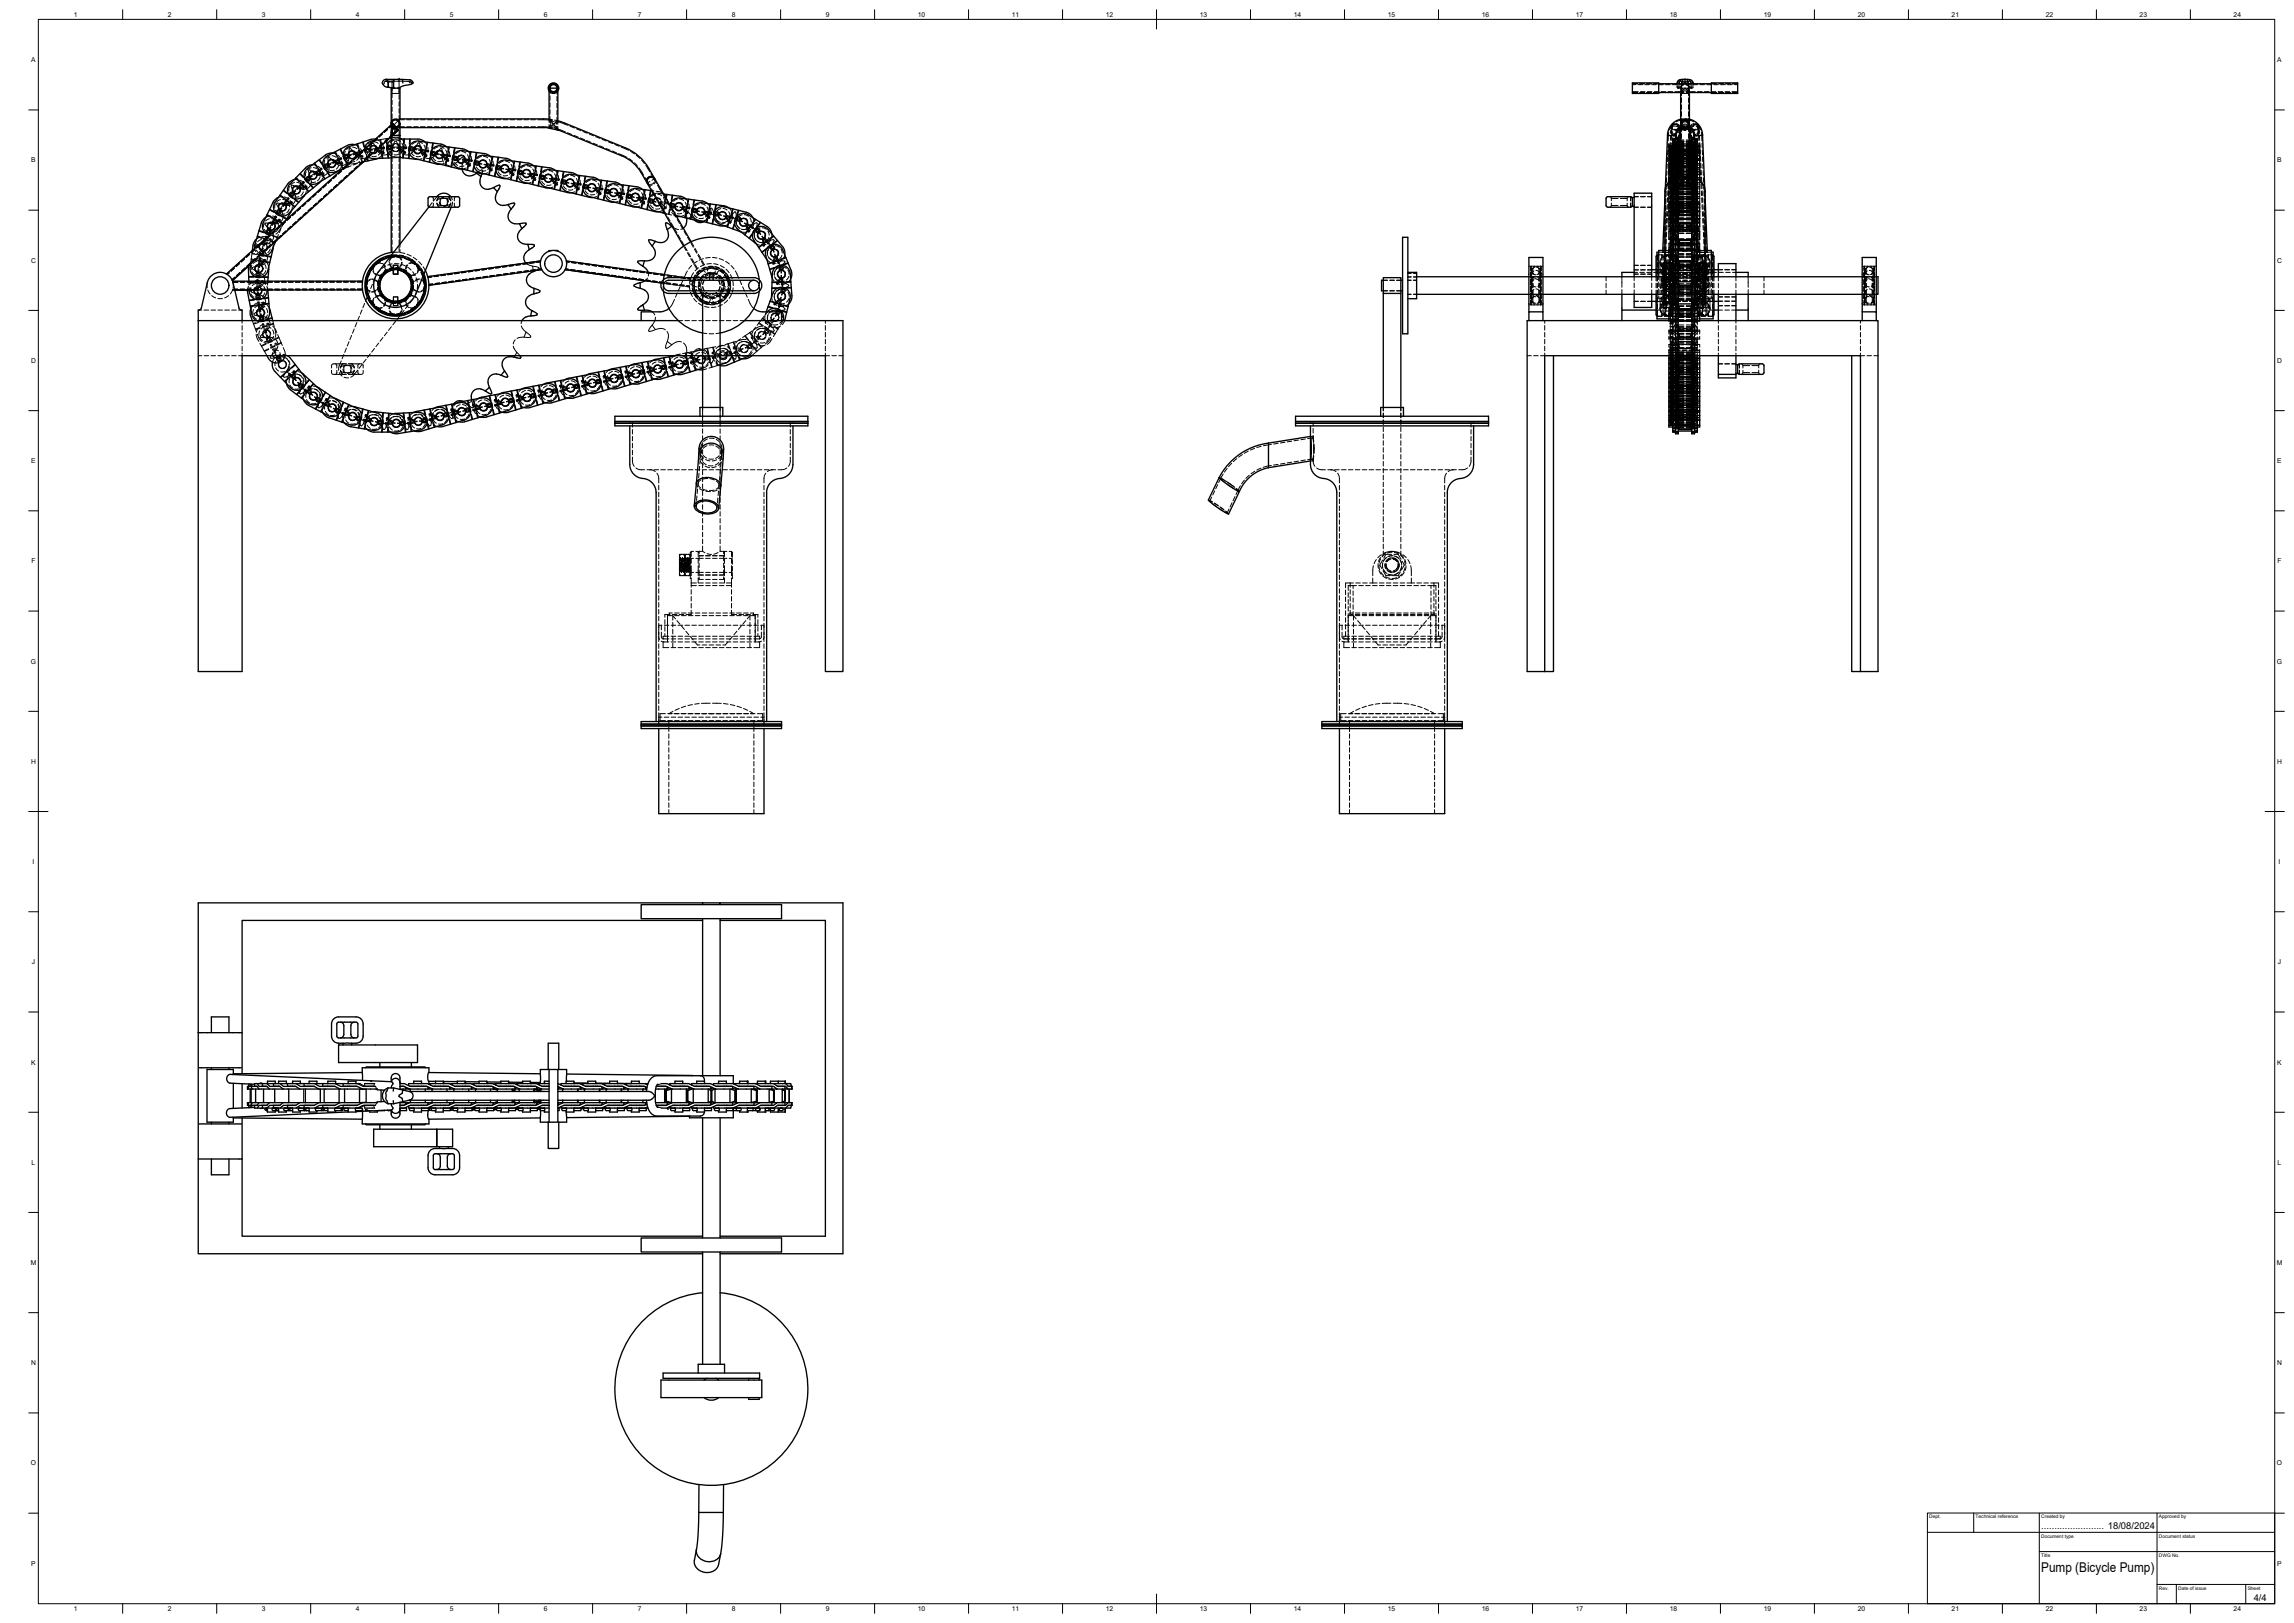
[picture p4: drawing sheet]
<svg xmlns="http://www.w3.org/2000/svg" width="1189mm" height="841mm" viewBox="0 0 1189 841" stroke-linecap="round" stroke-linejoin="round" font-family="sans-serif">
<defs><g id="words">
<text font-size="7" x="1058" y="815">Pump (Bicycle Pump)</text>
<g font-size="4.9">
<text x="1058" y="793">........................ 18/08/2024</text>
<text x="1168" y="830">4/4</text>
</g>
<g font-size="3.5">
<text x="38" y="9">1</text>
<text x="87" y="9">2</text>
<text x="136" y="9">3</text>
<text x="184" y="9">4</text>
<text x="233" y="9">5</text>
<text x="282" y="9">6</text>
<text x="331" y="9">7</text>
<text x="379" y="9">8</text>
<text x="428" y="9">9</text>
<text x="476" y="9">10</text>
<text x="524" y="9">11</text>
<text x="573" y="9">12</text>
<text x="622" y="9">13</text>
<text x="670" y="9">14</text>
<text x="719" y="9">15</text>
<text x="768" y="9">16</text>
<text x="817" y="9">17</text>
<text x="865" y="9">18</text>
<text x="914" y="9">19</text>
<text x="963" y="9">20</text>
<text x="1011" y="9">21</text>
<text x="1060" y="9">22</text>
<text x="1109" y="9">23</text>
<text x="1158" y="9">24</text>
<text x="16" y="32">A</text>
<text x="1180" y="32">A</text>
<text x="16" y="84">B</text>
<text x="1180" y="84">B</text>
<text x="16" y="136">C</text>
<text x="1180" y="136">C</text>
<text x="16" y="188">D</text>
<text x="1180" y="188">D</text>
<text x="16" y="240">E</text>
<text x="1180" y="240">E</text>
<text x="16" y="292">F</text>
<text x="1180" y="292">F</text>
<text x="16" y="344">G</text>
<text x="1180" y="344">G</text>
<text x="16" y="396">H</text>
<text x="1180" y="396">H</text>
<text x="17" y="448">I</text>
<text x="1181" y="448">I</text>
<text x="17" y="500">J</text>
<text x="1181" y="500">J</text>
<text x="16" y="552">K</text>
<text x="1180" y="552">K</text>
<text x="16" y="604">L</text>
<text x="1180" y="604">L</text>
<text x="16" y="655">M</text>
<text x="1180" y="655">M</text>
<text x="16" y="707">N</text>
<text x="1180" y="707">N</text>
<text x="16" y="759">O</text>
<text x="1180" y="759">O</text>
<text x="16" y="811">P</text>
<text x="1180" y="811">P</text>
<text x="38" y="835">1</text>
<text x="87" y="835">2</text>
<text x="136" y="835">3</text>
<text x="184" y="835">4</text>
<text x="233" y="835">5</text>
<text x="282" y="835">6</text>
<text x="331" y="835">7</text>
<text x="379" y="835">8</text>
<text x="428" y="835">9</text>
<text x="476" y="835">10</text>
<text x="524" y="835">11</text>
<text x="573" y="835">12</text>
<text x="622" y="835">13</text>
<text x="670" y="835">14</text>
<text x="719" y="835">15</text>
<text x="768" y="835">16</text>
<text x="817" y="835">17</text>
<text x="865" y="835">18</text>
<text x="914" y="835">19</text>
<text x="963" y="835">20</text>
<text x="1011" y="835">21</text>
<text x="1060" y="835">22</text>
<text x="1109" y="835">23</text>
<text x="1158" y="835">24</text>
</g>
<g font-size="2.5">
<text x="1000" y="787">Dept.</text>
<text x="1024" y="787">Technical reference</text>
<text x="1058" y="787">Created by</text>
<text x="1119" y="787">Approved by</text>
<text x="1058" y="797">Document type</text>
<text x="1119" y="797">Document status</text>
<text x="1058" y="807">Title</text>
<text x="1119" y="807">DWG No.</text>
<text x="1119" y="824">Rev.</text>
<text x="1129" y="824">Date of issue</text>
<text x="1165" y="824">Sheet</text>
</g>
</g></defs>
<!-- layer: Hidden -->
<g fill="none" stroke="#000" stroke-width=".52">
<path d="M200 42h2l-1 1M200 42l-2 2M201 45h1M201 45h.1M201 45v-3h2l1 1v3M203 46v2h4M203 42h4M203 42h-3h1M203 42v5M203 48v3M203 52v2M203 55v3"/>
<path d="M203 59v2M204 45h-2M205 45v1M207 42h-1M207 42h6l-1 1M207 48h.1M207 42v3M207 46v2M207 49v2M207 53v2M207 56v3M207 60v2h3"/>
<path d="M213 42v1M213 43h.1M285 46v1M285 47v1M285 50v2M285 53v3M285 57v2M289 47v2M289 50v2M289 54v2M289 57v3M289 46v1"/>
<path d="M846 44h2M846 48h3M846 43h3M849 44h2M850 43h2M850 48h2M850 48h3M852 44h3M853 43h3M853 48h3M854 48h2M856 44h2"/>
<path d="M857 43h3M857 48h3M860 44h2M861 48h2M863 44h3M864 48h3M867 44h2M868 48h3l1-2h3l1 2h3M869 45h1M869 43l1 3M869 46h1M870 46h.1"/>
<path d="M870 46v-4h3h3l1 4M870 46l3-3 4 3M870 44h3M871 48h4M871 42v8M871 51v2M871 54v3M871 58v2M871 48h2M872 46h-1v2M872 42v1M872 42h2"/>
<path d="M872 44l-2 1M873 48h-2l2-1 2 1h-1M873 43h.1M873 44l3 1M874 44h2M874 48h1M875 42v1M875 46h1v2M875 42v8M875 51v2M875 54v3M875 58v2"/>
<path d="M876 45v1M877 43v2v1M877 44h3M880 48h2M881 44h2M883 48h3M885 44h2M887 48h2M887 43h3M887 48h3M888 44h3M890 48h3"/>
<path d="M891 43h2M891 48h2M892 44h2M894 48h2M894 43h3M894 48h3M895 44h3M898 48h3M898 43h3M899 44h2M172 79l2 1M174 79l1 2"/>
<path d="M176 77l1 3M179 78v3M181 79l1-1 2 1M181 78l-1 2 1 2M182 76l-2 1M183 76l2 1M183 78l2 2M184 79l-1-1a.8 .8 0 0 0-1-1 .8 .8 0 0 0-1 1v2M184 75l2 1M184 80h-1M185 75l1 2M186 78v2"/>
<path d="M186 78l1 2M186 79h1M187 79v2M187 77l1 2M188 78l-2 2M188 79l-2 2M188 74l1 2M189 77l1 2M189 79v-2l1 3M189 77l1 2 2-1M190 80v2M190 77h2"/>
<path d="M190 76v2h3M190 79l2 2M190 77l-1 1 1-1M191 77l2 1M191 75l-3 3M192 77h.1M192 78h.1M193 76l-1 1 1 2M193 74l-2 1M193 74l-2 2M194 75l-2 1M194 75l1 1"/>
<path d="M194 73l2 1M194 79l-3 2-1-1M195 72l2 1M195 76l1 1M195 77l-1-2a.8 .8 0 0 0-1-1 .8 .8 0 0 0-1 1v2M195 78l-1 1-2-1M195 71l-3 4M196 72l-2 1M196 77h-2M196 77l-2 1M196 77l-1 2M196 76l-2 2"/>
<path d="M197 75v2M197 72v3M197 80l-1-1a2.5 2.5 0 0 0-2-2 2.5 2.5 0 0 0-3 3v1M197 78l-1 2M197 72h5l-2 1M197 72l-3 1M197 72l1 3M197 76l1 2M198 76l-5 3M198 74l1 2M198 80v2M198 76v1"/>
<path d="M198 79h.1M198 69l-2 2M198 74l-1 2 1-2M199 77l-1 3M199 73l2-1-2 1M200 74l-2 1M200 72v3M200 72v1M200 76l1 2M201 75v1M201 67l-2 1M201 79v3"/>
<path d="M201 67l-2 2 2-2M201 78v1M202 75l-1 2M202 78l1 2M202 79l1-1a2.5 2.5 0 0 1 2-2 2.5 2.5 0 0 1 3 2v1M203 70h.1M203 64h.1M203 65v4M203 71l4 1M203 65h.1M203 65l-1 1M203 64v2"/>
<path d="M203 63v1M203 66l2 1M203 67v3l2-2M203 66v2M203 68v2M203 76h.1M203 77h.1M203 66v-1l-1 1M203 76l1 1M203 76l1 2M203 77l1 2M203 69v1"/>
<path d="M203 63v6M203 70v3M203 74v3M203 78v2M203 64l2 2h-2M203 62v1l1-1-1 1 1 2 2-2M203 65v-1l2 2M203 75l2-1 2 1M203 66h2M203 66h2l2 1M203 77l2 1 2-1M203 67v2"/>
<path d="M203 70h2M203 65v-1h1a1.1 1.1 0 0 1 1 2 1 1 0 0 1-2 0v-1v1M203 68l1 2M203 70l-1 1M204 64l1 2M204 70l-1 1M204 76v-2a.8 .8 0 0 1 1-1 .8 .8 0 0 1 1 1v2M204 65l2 1h-3M204 64l-1 1M204 64l-1 2M204 66l2 1M204 66l2 1a1.1 1.1 0 0 1 0 1 1.1 1.1 0 0 1-1 1"/>
<path d="M204 62h-1M204 66l-1-1h1a1.6 1.6 0 0 0 0 1 1.6 1.6 0 0 0 2 1l-1 1M204 62l2 1M204 65v-1l-1 1 1-1 1 2M204 65l-1 2M204 65l1 1M204 75l-1 1M204 73l-2 1M204 70h-1M204 77h-1M205 66h.1M205 69l-2 1"/>
<path d="M205 68l-1 1M205 66l2 1M205 66h-1l-1 2M205 62h1l1 1M205 67h1l-2 2-1-1M205 66l1 1v-1M205 62l2 2M205 73h2M205 62l1 1M205 70h-2h1M206 75l1 1M206 62l1 1"/>
<path d="M206 77h1v1v-1M206 66h1M206 67l-1 1M206 63l1 1M206 63l1 2M206 67l-2 2M206 65l-1 1h2v-2v1l-2 1M206 67l-3 3v-1M207 80h-3M207 67l-4 3M207 65l-2 1M207 70h.1"/>
<path d="M207 70h-1h1h-1M207 64v3M207 68v2M207 70v3M207 74v3M207 78v2M207 77l-1 2M207 76v1h-1M207 76l-1 2M207 64l-1 2M207 66h3M207 64h.1"/>
<path d="M207 72l-4 1M208 72l2 2M208 74l1 2M209 78l-1 1M209 79v3M209 76v2M209 78v1M209 72v3M209 76v1M210 78l-1 2M210 75v2M211 66h2"/>
<path d="M211 62h2M212 79v3M212 76v2M212 78v2M212 72v3M212 75v2M213 76v2M213 79l2 2M214 66h3M214 62h3M214 77l2 1M215 76l2-1 1 1"/>
<path d="M215 78l2 1 1-1M215 77l1-2a.8 .8 0 0 1 1-1 .8 .8 0 0 1 1 1v2M216 76l-1 1 1 2M216 74l-2 1M217 73l2 1M217 78h1M218 76l1 1-1 2M218 77h-3l-2 3M218 77l1 4M218 66h2M218 62h2M220 75v2"/>
<path d="M220 74l1 1M220 78l-1 2M220 80v1M221 77l-1 3M221 78h.1M221 74v2M221 80l-1 2M222 66h2M222 62h2M222 76v3M223 80v1M224 78l-1 2"/>
<path d="M224 78v1M224 74v3M224 78v3M225 66h2M225 62h2M226 80h1M226 80l1 2M226 79l1-1a.8 .8 0 0 1 1-1 .8 .8 0 0 1 1 1v2M227 78l-1 2M227 76l-2 1M228 78l-2 1M228 78l2 1"/>
<path d="M228 76l2 1M229 66h2M229 62h2M229 78l1 2-1 2M231 78l1 2M231 76l1 1M232 80l-1 2M232 66h3M232 62h3M233 76l-1 3M233 79v2M236 77l-1 2"/>
<path d="M236 66h2M236 62h2M238 79l-2 1M239 79h2M239 66h3M239 62h3M243 78l1 2M243 66h2M243 62h2M244 79l-1 2M247 66h2M247 62h2"/>
<path d="M247 79l-1 3M250 66h2M250 62h2M254 66h2M254 62h2M257 66h3M257 62h3M261 66h2M261 62h2M264 66h3M264 62h3M268 66h2"/>
<path d="M268 62h2M272 66h2M272 62h2M275 66h2M275 62h3M279 66h6M279 62h6M285 62v2v2M285 62v1M285 65v1M285 66h2l2 1M285 62l2 1"/>
<path d="M285 66l1 1M285 65v1h1M285 62h1M285 60v2M285 66v1M286 62h-1v2M287 67h2M287 63h2v1M287 62h2M288 66l1 1M289 62l-1 1M289 65v2l-2-1"/>
<path d="M289 61v1M289 67h.1M289 63l-1 1M289 64v-1l5 2M289 67l4 1M289 66v1M294 69l2 1M295 65l3 1M297 70l3 1M299 67l2 1M301 71l2 1M302 68l2 1"/>
<path d="M304 73l2 1M305 69l3 1M307 74l3 1M309 71l2 1M311 76h2M312 72l2 1M314 77l2 1M315 74h3M317 78l2 1M319 75l2 1M321 80l4 2M322 76l4 2"/>
<path d="M327 78l2 2M864 70h2M864 78v2M864 74v3M865 68v5M865 79h5M865 78h16M865 80h5M865 76h5M865 70h3h-2M865 77v3M866 78v1l1-1v2"/>
<path d="M866 79v1M866 80h1M866 77h.1M866 78v1v-1M866 77v1l1-1v1M866 77h1l-1 1zM866 78h1M866 76v1M866 77v-1l1 1M866 79h1h-1zM866 77h1M866 77v1l1-1"/>
<path d="M866 79h1l-1 1zM866 78v-1l1 1M866 78v1l1-1M866 80v-1l1 1M866 80h.1M866 77v1M866 79h.1M866 80v1M866 74l-1 2M866 79v-1l1 1zM866 79h1zM866 76l1 1z"/>
<path d="M866 76h1zM866 77h1zM866 70v3M866 78v2M866 68l1 2h1M866 67v2M866 68l1 2M866 66l1-1a1.5 1.5 0 0 1 2-1 1.5 1.5 0 0 1 1 2 1.5 1.5 0 0 1-2 1M866 66l1 1h1M866 66l-1 1M866 74v2M866 68v1"/>
<path d="M866 68l1 1h1M866 66v1M867 66v3M867 66v-1l-1 2M867 80l-1-1v1M867 77h.1M867 77h-1M867 76h-1v1M867 77l-1 1v-1M867 80h-1M867 76h2M867 72h3"/>
<path d="M867 72h.1M867 80h.1M867 66h3M868 64l-2 2M868 78v2M868 70h1M868 64a1.9 1.9 0 0 0-2 3v-1M868 70h.1M868 74v3M868 67l1 1-1 2M868 70v3M868 75l2-1v2"/>
<path d="M868 71h.1M868 79v1h10v-1h3M868 71l1 3M868 75h5M868 79h5M868 76v2h5M868 75h2M868 79h2M868 72v1M868 74v2M868 72h-1M868 74h-1"/>
<path d="M868 78v3M869 69l-1 1M869 75l-1 2-1 2-1-1M869 63l2-1 1 2-1 1M869 64l1 1v1M869 65h-2h1M869 78h-3M869 65l1 1-1 2M869 65l1 1v1M870 77l-1 3M870 76v1M870 77v26"/>
<path d="M870 79h.1M870 80h.1M870 78h3M870 73h3M870 75h3M870 76h3M870 72h-2M870 77l-2 2M870 70v2M870 67l-1 1M870 69v-2l-2 2-1 1M870 79v1"/>
<path d="M870 76v3M870 66h.1M870 73v2M870 77v2M870 77h3zM870 73h3zM870 73v3M870 74v3M870 75h-5v1M871 67h.1M871 66l-3 1M871 62l2 1"/>
<path d="M871 79h7M871 76h2M871 73h2M871 65l2 1M871 66h2l-2 1M871 66l2 1M871 66h3M871 64l1 1 1 1M871 76v5M871 65v1M871 61v3M871 66v2"/>
<path d="M871 69v3M871 73v2M872 64h-1zM872 63l-1 2 1 2M872 67h2M872 64v1M872 80h2M872 75h2M872 76h2M872 67h-1h2M872 66h-1M872 66l1 1h1"/>
<path d="M872 66l-1-2 1 2M872 62l-1 2M872 63v1M873 62l-2 2M873 62l-2 1h1M873 62h2M873 74h-3h3M873 74h-5M873 63l-1 1M873 64l-1 2M873 62h-2h2v1M873 64v2"/>
<path d="M873 65h-1M873 66l-2 1M873 62h-2M873 62l-1 2M873 67h.1M873 67h2M873 62l2 1M873 63l2 1M874 62l1 2-1 2M874 62l1 1-2-1M874 62h1h-1v1M874 64v2"/>
<path d="M874 65h.1M874 66l2 1M874 62h1M874 77h2zM874 74h2M874 73h2M874 78h3M874 76h2M874 75h4M874 74h4M874 75h3M874 76h3"/>
<path d="M874 78h2M874 62h-1l-1 1M874 63l1 1v2l-1-2M874 63l1 1M874 67h2h-1M874 66h1l-1 1M875 66l-2 1M875 63v1l-1 1M875 64h.1M875 64l-1 2h-1M875 64v4M875 76v5"/>
<path d="M875 61v3M875 69v3M875 73v2M875 80h3M875 75h3M875 76h3M875 63l1 1M876 64l-1 2M876 64l-1 1M876 64l-2 2M876 62l-2 1M876 66h-1l-1 1h-1"/>
<path d="M876 67h.1M876 73l1 3M876 77l1 3M876 74l1 3M876 77l1 2M876 66v1M876 73v2M876 66l2 3M876 67l1 2M877 65v2h2M877 67l1 1M877 70v2"/>
<path d="M877 65l-1 1 2 1v1M877 73h-3M877 72h1M877 77l1 2M877 75h1M877 79h1M877 79h.1M877 77v2M877 77h.1M877 79v1M877 76v1M877 77v3"/>
<path d="M877 65a1.5 1.5 0 0 1 2 0 1.5 1.5 0 0 1 1 1M877 65a1.8 1.8 0 0 1 3 0 1.8 1.8 0 0 1 0 2M877 68l2 2M877 78h3M877 76h3M877 69l1 1M877 65h3v1M878 64l2 2M878 64l-2 1v1M878 63l-2-1-1 2v1M878 65l-1 1v1M878 75v2"/>
<path d="M878 69v1M878 78v3M878 69a.9 .9 0 0 0 1 1 .9 .9 0 0 0 1-1M878 71h.1M878 71v3M878 72v1M878 74v2h3M878 76v2h-4M878 79h-4M878 72h2M878 74h2M878 77l2 2"/>
<path d="M878 80h3M878 70v3M878 70h.1M878 74l1 3M879 78v2M879 64l1 2M879 70h2zM879 65l1 2v2M880 72h.1M880 72h-3M880 66v2l-1 1M880 68v1"/>
<path d="M880 70v3M880 74l1 2M880 66v2M880 66v1h-2M880 66l1 1M881 68l-1 2h-2M881 67v2M881 78v2M881 70v3M881 76v-1h-3l-1-1v2M881 74v2M881 77v3"/>
<path d="M882 68v5M882 74v3M882 78v2M882 70h-2M147 99l2 1M150 97v2M150 100l2 2M152 97l2-1 1 1M152 99l1 1M152 97l-1 1 1 2M153 95l-2 1M153 99l-1 1"/>
<path d="M153 92l2 2M154 94l2 1M154 93h-2M154 97l-1-1a1 1 0 0 0-2 0 .8 .8 0 0 0 0 1l1 2M155 97l1 1-1 2M155 97l-1 1M155 99l-1 1M155 90l2 2M155 93l2 2M156 95l1 2M156 95l1 1M157 96v2"/>
<path d="M157 99l-1 2M158 97h.1M158 92l1 1M158 98h-1a2.5 2.5 0 0 0-4 0 2.5 2.5 0 0 0 0 4v1M158 93l2 2M158 96l1 2M158 98l2 1M159 89l-1 2M159 92l1 2M159 99l-1 2M160 94l1 1M160 91l1 1"/>
<path d="M160 90l2-1 2 1M160 92l2 1 2-1M160 96l2 2M161 96l-2 2M161 89l-1 2M161 87l-2 1M162 91l-2 1M162 91l-1 1M162 85l2 1M162 87l3 1M163 85l1 2M163 90l-2-1a.8 .8 0 0 0-1-1 .8 .8 0 0 0 0 1l1 2"/>
<path d="M163 89l1 2M164 94h-3M164 90h-1M164 90l-1 1M164 91l-1 1M165 100l1-2-1 2M165 86l1 2M165 88l1 2M165 83l2 2M165 89l1 2M165 88h1M166 92l-1 2"/>
<path d="M166 98l-1 1M166 91h-1a2.5 2.5 0 0 0-3 0 2.5 2.5 0 0 0-1 3v1M167 90h.1M167 91l1 2M167 89v2M167 92l-1 2M167 85l1 2M167 86l2 2M168 83v2M168 86l2 2M169 88l1 1M169 95l-2 2"/>
<path d="M169 96l-2 1 2-1M169 89l2 2M170 90l-2 1M170 84l2-1 2 1M170 86l2 1 2-1M170 100l2-2-2 2M171 83l-1 2 1 1M171 81l-2 1M171 85l-1 1M172 93l-2 1M172 93l-2 2M172 81l2 1"/>
<path d="M173 83l1 2-1 1M173 84l-1-2a.8 .8 0 0 0-1 0 .8 .8 0 0 0-1 1v2M173 98l-2 1M173 88h-2M174 84h-2M174 84l-1 1M174 90l-1 2M174 91l-1 2M175 96l-2 1M175 82l1 2M175 82l1 3M175 80l2 2"/>
<path d="M176 82v1M176 86l-2 2M176 95l-2 2M176 86l-1-1a2.5 2.5 0 0 0-3-1 2.5 2.5 0 0 0-1 4l-1 1M176 84l1 1M177 85l1 3M177 87l-2 1M177 88l-2 2M177 83v3M177 89l-2 1M177 93l-1 2M178 87v1"/>
<path d="M178 81l1 2M178 88h-1M178 80v1M178 87l-1 1M178 92l2-1-2 2M178 93l-2 2M179 83l1 1M179 82l2 1M179 84l1 3M179 85l-2 1M180 86l-2 1M180 86l-2 2 2-2"/>
<path d="M180 85l1 1M181 91l-2 1M182 80l-2 1M182 81h-1l1 1M182 86l-4 2M182 83l-2 2M182 84l-1 1M182 83l-1 2h4M183 88l-2 2M183 80h1l-1 2M184 88l-2 2M184 84h-2"/>
<path d="M184 81l-2 1M185 81l-2 1M185 81l-2 2M185 86l-2 2M186 81l-1 2M186 86l-2 1M186 84l-3 1M186 82l-1-1a2.5 2.5 0 0 0-3-1 2.5 2.5 0 0 0-1 3l-1 1M187 81h1h-2M187 82l1 2M188 80l-1 3M188 84h-2"/>
<path d="M188 84l-2 1M189 83l-2 2M189 83l-1 1M190 81l1 2M190 82h-2M191 81l-2 2 2-2M191 80l2-1-2 2M191 81l-1 2M195 81h-2M198 81l-2 1M201 80h-3M203 81l4 1"/>
<path d="M203 81v3M203 85v2M203 89v2M203 92v3M203 96v2M203 99v3M207 81v3M207 85v2M207 89v2M207 92v3M207 96v2M207 99v3"/>
<path d="M208 81l-5 1M209 80h3M218 81h-2M219 82l-2 1M220 81l-1 2M220 82h2M223 81l-1 3M224 82l1-1a2.5 2.5 0 0 1 3-1 2.5 2.5 0 0 1 1 3l1 1M224 82l2 1M226 81l2 1 2-1M228 80l2 1M228 80h2"/>
<path d="M229 84h-2M230 85h-2M231 85l2 1M231 83v3M231 81l-1 2M232 82v1M232 80v1M233 82l-2 2M234 86l1-1a2.5 2.5 0 0 1 3-1 2.5 2.5 0 0 1 1 4M234 84v2M235 82l-1 2M235 80l-1 3"/>
<path d="M235 80v1M236 81l-1 2M236 84l1 2M237 82l1 1M237 82l1 2M237 82h1M237 84l1-2a.8 .8 0 0 1 1 0 .8 .8 0 0 1 1 1v2M237 81l2-1 2 1M237 83l2 1 2-1M238 81l-1 1M239 88h.1M240 83h1"/>
<path d="M240 81l1 1M240 86h-2M241 82l-1 2M241 87l-1 1M242 80l1 2M242 86v2M243 83l-2 2M243 85h.1M243 82v3M243 83h.1M244 85l-2 1M244 81v2"/>
<path d="M245 86v3M246 85v1M246 83v2M246 82v2M247 83v2M247 87l1 1M247 90l2-1a.8 .8 0 0 1 1-1 .8 .8 0 0 1 0 1v1M248 85h2M249 84l1-1 2 1M249 86l1 1 2-1M249 83l-1 2M249 81l-2 1"/>
<path d="M250 85h-2l1 2M250 90h.1M251 81l2 1M251 85l1 1M251 85h1M251 83l1 2-1 2M252 88l-3 1M253 90h-2M254 83v2M254 88l-1 3M254 81l1 1M254 86l-1 2"/>
<path d="M254 87v1M254 85v2M255 85l-1 1M255 81v3M255 87l-1 2M255 83v3M257 89l-1 2M257 87v2M257 85v3M258 85v1M258 81v3M258 86v2"/>
<path d="M258 89l2 2M260 87l1 1M260 87l1 2M260 87h1M260 86l2-1 1 1M260 88l2 1 1-1M261 86l-1 1M261 84l-2 1M262 83l2 1M262 88h2M263 86l1 1-1 2M263 91h-2"/>
<path d="M264 92l-2 1M265 85v2M265 91v2M265 83l1 2M265 88l-1 2M265 90h.1M266 87l-1 2M266 88h.1M266 84v2M266 89l-1 2M267 86v2M268 91l-1 3"/>
<path d="M269 90l-1 1M269 88l-1 2M269 87v2M269 84v3M269 88v2M269 91l2 2M271 90h1M271 90l1 2M271 89l2-1 2 1M271 91l2 1M272 88l-1 2M272 86l-2 1"/>
<path d="M273 86l2 1M273 90l2 1M273 90h2M274 88l1 2-1 2M274 93l-2 1M275 91l-2 1M275 94l-1 1M276 88l1 2M276 93v3M276 86l2 1M277 91l-2 2M277 92v1"/>
<path d="M277 90l-1 2M277 90v1M278 86l-1 2M278 92l-2 2M278 88v3M279 94v2M280 92v2M280 90l-1 3M280 90v1M281 86l-1 3M281 91l-1 2M281 94l1 2"/>
<path d="M282 92h2M282 92l1 2M282 91l2-1 2 1M282 93l2 1 2-1M283 90l-1 2M283 88l-2 2M284 88l3 1M285 93h1M285 92l1 1M285 90l1 2-1 2M286 96h-3M287 97h-2"/>
<path d="M287 90l1 2M288 96l-1 2M288 88l1 2M288 93l-1 2M288 95h.1M288 92v2M288 93h.1M289 88l-1 3M289 94l-1 2M289 91v2M291 96l-1 3M291 95v1"/>
<path d="M291 93v2M292 92l-1 2M292 89l-1 2M292 93v2M292 96l2 2M293 95h2M293 95l1 1M293 94l2 1M294 94l1-1 2 1M294 96l1 1 2-1M294 93l-1 2M295 91l-2 1"/>
<path d="M296 91l2 1M296 95h1M296 93l2 2M297 98h-2M297 95l-1 1M298 99l-2 1M299 92v3M299 98l-1 2M299 91l1 1M299 96l-1 2M299 97v1M300 95l-1 2"/>
<path d="M300 95v1M300 91v2M300 97l-1 2M301 93v3M302 99l-1 2M302 97v1M302 95v2M303 95v1M303 91v3M303 95v3M303 99l2 1M305 97h1"/>
<path d="M305 98l2 1 2-1M306 95l-1 2 1 2M306 93l-2 1M307 95l-2 1M307 95l1 1M307 93l2 1M307 98h2M307 97l2 1M308 95l1 2-1 2M310 95l1 2M310 93l1 2M310 98l-1 2"/>
<path d="M311 100h-1M311 97l-1 2M311 98h.1M311 93v3M312 99l-2 2M312 96v2M314 100l-1 1M314 98l-1 2M314 97v1M314 94v2M315 98l-1 2M316 100h1"/>
<path d="M316 100l1 1M316 99l1 1M316 99l2-1 2 1M317 98l-1 2M317 96l-2 1M318 96l2 1M319 100h1M319 98l1 2-1 1M321 97l1 3M322 96l1 1M322 99v3M323 96l-1 2"/>
<path d="M323 98v3M325 100v2M325 100v1M326 96l-1 3M326 82l2 2M328 98l-2 1M329 84l1 2M330 98l2 1M330 80l2 2M331 87l3 4M332 83l2 2M333 100v2"/>
<path d="M333 98l1 2M334 98v3M334 92l1 1M335 86l2 3M335 95l2 1h1M337 94l-1 1 1 2M337 99v2M337 90l1 2M338 91l-2 1-1 1M338 98l2 4M338 99h1M338 93h1l1 2"/>
<path d="M338 92a1.8 1.8 0 0 0-2 1 1.8 1.8 0 0 0 0 2M339 94l-2 1M339 93a1.8 1.8 0 0 0-2-1 1.8 1.8 0 0 0-1 1M339 93l1 1-1 1M340 99l4 1M341 96l2 4M863 97v3M863 98v4M863 99v3M864 96l-1 2M864 92v2M864 89v2"/>
<path d="M864 85v2M864 81v3M864 99v2M865 95l-1 3M865 92v2M865 99v2M865 98v2M865 95v3M865 94v1M865 82h13M865 83h16M865 87h16"/>
<path d="M865 95h13M865 98h5M865 99h5M865 95h5M865 97h5M865 93h16M865 92h5M865 90h5M865 87h5M865 85h5M865 82h5M865 89h5"/>
<path d="M865 88v3M865 85v2M865 95l-1 2M865 81v2M866 100v-1h1v3M866 99v1M866 100l1-1v2l-1-1M866 100h1h-1zM866 96v1M866 97v1M866 97v1l1-1v1M866 97h1l-1 1z"/>
<path d="M866 94v1M866 95l1-1v1M866 98h1M866 95h1h-1zM866 91v1M866 93h.1M866 92v1l1-1v1M866 95v1l1-1M866 92h1l-1 1zM866 89v1M866 90v1v-1M866 91h1"/>
<path d="M866 90h1M866 90v1l1-1M866 86v2M866 88v1v-1M866 88v1l1-1M866 87v1l1-1v1M866 87v1l1-1M866 88h1h-1zM866 84l-1 3M866 86h.1M866 86h1M866 85h1"/>
<path d="M866 88h1M866 84h.1M866 85h1h-1zM866 82v1M866 83v1v-1M866 83v1l1-1M866 82v1l1-1v1M866 83h1h-1zM866 81h.1M866 81h1M866 80h1l-1 1zM866 81h1h-1z"/>
<path d="M866 81v-1l1 1M866 82h1M866 84h1l-1 1zM866 86v-1l1 1M866 87h1h-1zM866 90v-1l1 1M866 90h.1M866 90h1h-1zM866 92h1M866 93h1l-1 1zM866 97h1M866 97h.1"/>
<path d="M866 96h1l-1 1zM866 84h1M866 94l1-1v2M866 90v3M866 95h.1M866 97v3M866 83h1M866 88h1zM866 100v-1l1 1zM866 81v2M866 100h1v1l-1-1v1zM866 98l1 1z"/>
<path d="M866 97h1v1h-1zM866 96h1zM866 95h1v1l-1-1v1zM866 91h1zM866 89h1zM866 86h1zM866 81l1 1zM866 80l1 1zM866 85h1zM866 92h1zM866 100h1zM866 93l1 1h-1z"/>
<path d="M866 84h1h-1zM866 90l1 1h-1M866 88l1 1h-1M866 86h1h-1M866 83l1 1h-1v2M866 81h1l-1 1M867 93h.1M867 96v2M867 95v1h1v1M867 93l1 1v2h5M867 96v1M867 97l-1-1v1"/>
<path d="M867 98h-1M867 94h-1v1M867 95l-1 1v-1M867 90v2M867 93h-1M867 92l-1-1v1M867 93l-1 1v-1M867 88v2l-1-1v1M867 86v1h-1M867 84v1M867 85l-1-1v1M867 82h-1"/>
<path d="M867 82h.1M867 90h-1M867 92l-1 1v-1M867 100l-1-1v1M867 97l-1 1v-1M867 100h-1M867 98h1M867 96h-1M867 86l1 1h5M867 90h2M867 83h2M867 81v1"/>
<path d="M867 83v1M867 90h.1M867 98v2M867 98l1 1M867 93l1 1M867 91h1M867 88l1 1M867 83l1 1 2-1M867 82h1M867 82h3M867 92v3M868 100l-1 2"/>
<path d="M868 89l-1 2M868 96v3M868 85v2M868 93v2M868 81v3M868 89v2M868 93l-2 1M868 85v3M868 82v2M868 93v3h2M868 93l2 1M868 85h-2v1l1-1"/>
<path d="M868 96v2h5M868 86v2h5M868 83l2 1h3M868 84v1h2M868 81v2M868 88v2M868 98v2M868 98l2 1-2 2h-1M868 91h2M868 88l2 1M868 86h2M868 92v2"/>
<path d="M868 91l-1 2h-1M868 92h10M868 97l-1 2v3M868 100h5M868 95h5M868 99h5M868 93h5M868 90h5M868 94h5M868 85h5M868 84h5M868 97h2"/>
<path d="M868 91v2M868 83l-1 1M868 86l-1 2M868 90l-1 2M869 95v2M869 91v3M869 98v2M869 96l-2 2M869 88v2M869 81h-3M869 88h-3M869 86h-3"/>
<path d="M869 94v3M869 84v3M869 91v2M869 81v2M869 87v3M870 91h7M870 86h7M870 98h1M870 84v2M870 83v1M870 96h3h-3h3M870 94v2"/>
<path d="M870 92v2l-2-1M870 96h-3h1M870 96h3M870 93h3M870 97h3M870 99h3M870 94h3M870 86h3M870 82h-2h5M870 84h3M870 81h3M870 80h3"/>
<path d="M870 95h-3M870 87l-2 1h2M870 83l-2 2M870 91l-2 2M870 90l-2 2M870 98l-2 1M870 80v2M870 88h3h-3M870 90h3M870 83h3M870 82v3M870 88v2"/>
<path d="M870 96v3M870 82v1M870 88v3M870 96v1M870 82h3M871 91v1M871 92v2M871 91h2M871 83h2M871 81h2M871 92l1 1 4-1-1 3h-3zM871 92h-2"/>
<path d="M871 91l1 2a1.5 1.5 0 0 0 1 2 1.5 1.5 0 0 0 2-2v-1v-1M871 86v6M871 82v3M871 92l2 1M872 91v1l1 1M872 98h2M872 99h2M872 95h2M872 97h2M872 92h2M872 90h2M872 87h2"/>
<path d="M872 85h2M872 82h2M872 89h2M872 94l1 1 2-1M872 91h3M872 93a1.4 1.4 0 0 0 1 2 1.4 1.4 0 0 0 2-2M872 93l-1 1 1 1M873 82h-3M873 96h-3M873 89h-6M873 89h-5M873 83h-5l-1 2"/>
<path d="M873 93h-6M873 92h2M873 93h2M873 93h-1M874 82h2M874 96h1M874 88h3M874 96h2M874 96h3M874 93h3M874 97h3M874 91h2"/>
<path d="M874 99h3M874 94h3M874 89h6M874 83h2M874 81h2M874 89h4M874 86h3M874 84h3M874 81h3M874 80h3M874 83h4l2 2M874 93h6"/>
<path d="M874 90h2M874 86h2M875 93a.9 .9 0 0 1 1 1 .9 .9 0 0 1-1 1M875 92l-2 1M875 92l-1 1M875 82v3M875 86v6M875 92v2M875 98h3M875 99h3M875 95h3M875 97h3"/>
<path d="M875 97h6M875 92h3M875 90h3M875 87h3M875 85h3M875 82h3M875 89h3M875 92h2M876 91v1M876 92v2M876 98h1M876 82l1 3"/>
<path d="M876 88l1 2M876 96l1 3M876 82l1 1M876 96l1 1M876 88h-2h2l1 3M877 96l2 1M877 80v2M877 96h-3h2M877 94v2M877 92v2M877 96h3h-2M877 82h1h-4"/>
<path d="M877 94h.1M877 96h.1M877 95h3M877 98l1 1h3M877 97h1M877 83l1 2h3M877 87l1 1h-1M877 91l1 2M877 90l1 2M877 83v1M877 84v2M877 85v6"/>
<path d="M877 99v4M877 80v5M877 91v8M877 87v3M877 81v2M877 91v2M877 84v3M877 94v3M877 81h3M877 90h3M877 88h3M877 86h3"/>
<path d="M877 83h3M878 88v2M878 98v2M878 92v2M878 95v2M878 92l2 1M878 99v2M878 91l2 2M878 91v2M878 100h-4M878 95h-4M878 99h-4"/>
<path d="M878 93h-4M878 90h-4M878 94h-4M878 85h-4M878 84h-4M878 82h2M878 83l2 1M878 86l2 2M878 90l2 2M878 99l2 2M878 93v3h-1M878 93l-1 1"/>
<path d="M878 81v2M878 84v1h-1M878 86v2h-4M878 96v2h-4M878 98v2h3M878 83l-1 1h-3M878 95h3M878 98h3M878 98l-1 1 1 2h2M878 90h3M878 91h-1M878 87h3"/>
<path d="M878 88l-1 1M878 86h-1M878 82h-1M878 82h3M878 85h2M878 82v2M878 85l1 3M879 89v2M879 98h1M879 93v2M879 81v3M879 96v3"/>
<path d="M879 85v2M879 100v2M879 92v3M879 96l1 3-2-2M879 99l1 3M880 95v1h-2v1h3M880 93l-2 1v2h-4M880 82h-2h3M880 98l-2 1M880 93v2M880 96v6M880 86l-2 1h-4"/>
<path d="M880 98h-1M880 93l-2 1M880 91h-2M880 88l-2 1h3M880 83l-2 1-1-1M881 81v3M881 92h-3v2M881 98v2M881 95v3M881 93v2M881 85v2M881 94l1 2"/>
<path d="M881 88v3M881 81v2M881 92v2M881 85l1 2M882 95v3M882 88v3M882 99v2M882 92v2M882 81v3M883 85v2M883 89v2M883 92v2"/>
<path d="M883 96v2M883 97v5M883 99v3M883 97l1 3M134 120l3 1M137 115v3M137 119l2 2M138 112l2 1M139 116l1-1 2 1M139 118l1 1 2-1M139 115l-1 2 1 2M140 113l-2 2"/>
<path d="M140 109l2 1M140 112l-2 1M140 118v1M141 113l2 1M141 116h-2a.8 .8 0 0 0-1 0 .8 .8 0 0 0 0 1l2 1M141 112l2 1M141 115l1 2-1 2M142 113l2 1M142 115l-1 2M142 116l-1 1M142 113l1 1M143 119l-2 2"/>
<path d="M143 110l1 1M143 106l-1 2M143 109l1 2M143 111l2 1M144 115v2M144 114v1M144 118l-1 2M144 114l1 2M144 106l2-1 2 1M144 108l2 1 2-1M144 116h-1a2.5 2.5 0 0 0-3 1 2.5 2.5 0 0 0 1 3l1 2M145 115l2 1"/>
<path d="M145 111l1 1M145 101l2 2M145 117l-2 1M145 105l-1 1v2l1 1 1-1M145 117l-2 2M145 117l-1 2M145 103l-2 2M145 118l-2 3M146 117l-1 3M146 108l-1 1M146 102h-2M146 112l2 2"/>
<path d="M146 116h1M147 103l2 1M147 113l-2 2M147 106l-2-1a.8 .8 0 0 0-1 0 .8 .8 0 0 0 0 1l1 2M147 105l1 2-1 2M147 102l2 1M148 106l-1 1M148 111h-3M148 114l-2 2M148 104l2 1M148 115l-2 2M148 114l-2 3"/>
<path d="M148 120l-2 1 2-1M148 104h1M149 119l2-2-2 2M149 119l-2 2M149 105l1 2M149 101h2M150 101l2 2M150 108l-1 2M150 105h1M150 104l1 2M150 106h-1a2.5 2.5 0 0 0-3 1 2.5 2.5 0 0 0 0 4l1 1M150 112l-1 2"/>
<path d="M151 113l-2 1M151 106l2 1M151 107v2M152 102l1 1M152 116l1-1-1 1M152 117l-2 2M153 103l2 2M153 104l-1 2M153 110l-2 1M153 110l-2 2M154 115l-1 1M155 102h-2"/>
<path d="M156 107l-2 2M156 108l-2 1M156 112l-2 2 2-2M157 112l2-2-2 2M157 112l-2 2M158 105l-1 1M159 105l-2 2M160 110l-2 1M161 102l-2 2M161 103l-2 2M161 108l-1 1M162 107l2-2-2 2"/>
<path d="M162 107l-1 2M164 100l-2 2M164 101l-2 1M165 105l-2 2M167 103l-2 2M168 103l-2 1M169 100l-1 2M170 100l-1 2M203 103v2M203 106v3M203 110v2M203 114v2"/>
<path d="M203 117v3M207 103v2M207 106v3M207 110v2M207 114v2M207 117v3M224 102l1 1v1M224 105l-2 2M225 105v2h-1M226 102l-1 2M226 106h2h4h2M226 104l2-1h4l2 1"/>
<path d="M226 105l2 2M228 102l-2 2M228 105l1 2M229 103l-1 1v2h1M230 102l-2 2M231 103l1 1v2h-1M231 103l1 2M232 106l-2 1M232 102l2 2M234 105l-2 2M234 102v1M235 105l-1 2"/>
<path d="M235 105l1 2M236 102v1l-1 1M308 101h-2M309 102h-2M310 100v3M313 101v3M315 101l1 2M316 101l2 1 2-1M319 103h-2M320 104l-1 1M321 103v2M322 101l-2 2"/>
<path d="M322 102v1M322 100v1M323 102l-2 2M324 104v2M325 102v1M326 100l-1 3M326 104l1 1M327 102h2M327 102l1 2M328 101l1-1 2 1M328 103l1 1 2-1M328 100l-1 2"/>
<path d="M330 103h1M330 102l1 1M330 100l1 2-1 2M331 106h-3M332 107h-2M333 105l-1 3M333 103l-1 2M333 105h.1M333 102v2M334 102l-1 1M334 104l-1 2M334 101v2"/>
<path d="M336 106l-1 3M336 105v1M336 102v3M337 102l-1 1M337 103v2M337 106l2 2M339 105h1M339 105l1 1M339 104l1 1M339 101l2-1 3 1M339 103l2-1 1 1M339 105l2 2 1-1"/>
<path d="M340 103l-1 2M340 101l-2 1M341 103l1 2M341 101h2M341 105h1M341 105h3M342 103l1 2-1 1M342 103h-2l1 1M342 108h-2M342 106l1 1M342 106l2 2M342 104v2l-1-1"/>
<path d="M342 105h.1M342 105l1 1M343 104l1 1M343 109l-2 1M344 102v3M344 101l1 2M344 108l-1 2M344 107l1 1-1-1v3M344 101l1 1M344 109l1 2M344 106l-1 2M344 111h4"/>
<path d="M345 104l-1 3M345 105h1v1h-1M345 103v3M345 101v2M345 107l-1 2M346 104l1 2M346 103v3M346 112l1 2M347 108l-1 3M347 106l1 3M347 108v3M347 108l2 2"/>
<path d="M348 107h.1M348 105l-1 2M348 116l1 2M348 110l2 2M348 101v3M348 105v3M348 109l2 1M348 118l4 1M349 111l1 2M349 112h2M350 119l1 2M350 107h1"/>
<path d="M350 107l1 2M350 106l2-1 2 1M350 108l2 1 2-1M351 105l-1 2M351 114l1 2M351 103l-2 1M352 103l2 1M352 107l2 1M353 117l1 2M353 105l1 2M353 111h-2M354 107l-1 2"/>
<path d="M354 118l-1 1M354 112h-1M355 120l1 2M355 105l1 2M355 110v3M355 103l2 2M356 108l-2 2M356 109v1M356 107l-1 2M356 107v1M357 103l-1 3M357 109l-2 2"/>
<path d="M357 106v2M358 111v3M359 112l1 2M359 112l-3 1M359 112l-1-1a1.1 1.1 0 0 0-2-1 1 1 0 0 0 0 2v1M359 109v2M359 107l-1 3M359 107v1M360 104l-1 2M360 108l-1 2M360 111l1 2M361 109l1 1"/>
<path d="M361 109h2M361 108l2-1 2 1M361 110l2 1 2-1M362 108l-1 1 1 2M362 106l-2 1M363 106h3M364 110h1M364 108l1 1-1 2M365 113h-3M365 115l1-2a2.4 2.4 0 0 1 3-2 2.4 2.4 0 0 1 2 2l2 2M366 114l-2 1M366 107l1 2"/>
<path d="M367 113l-1 2M367 106l1 1M367 111l-1 1M367 112v1M367 109v3M367 111l1-2a1 1 0 0 1 1-1 1 1 0 0 1 1 1v2M367 110h.1M368 106l-1 2M368 112l-1 1M368 108v2M369 113v3M370 111v2"/>
<path d="M370 110v2M371 109l-1 1M371 106l-1 3M371 110v2M371 114l2 1M372 111l2 1M373 111h1M373 111l1-1 2 1M373 113l1 1M373 110l-1 2 1 2M374 108l-2 1M375 108l2 1"/>
<path d="M375 112h1M375 110l1 2-1 2M376 115l-2 1M376 113l-2 1M377 116l-2 1M378 115l-1 3M378 110v2M378 108l1 1M378 114v1M378 113l-1 2M379 113l1-2a1 1 0 0 1 1-1 1.1 1.1 0 0 1 1 2l-1 1M379 112l-1 2"/>
<path d="M379 114l-1 2M379 110l1 3M380 108l-1 3M380 116v3M381 115v1M381 113l-2-1a5 5 0 0 1-5 3M381 113a5 5 0 0 0 2 5M381 113v2M382 112v1M382 113v3M382 117l2 1M383 109l-1 2"/>
<path d="M384 114l1 1M384 116l1 1 2-1M384 119a5 5 0 0 0 5-2l3 2a5 5 0 0 0 0 5M384 113l-1 2 1 2M385 111l-2 1M386 116h1M386 111l2 1M386 115l1 1M386 113l2 2M387 119h-2M387 119l-1 3M387 114l-1-1h-1l-1 1 1 1"/>
<path d="M387 115l-1 2M388 119h.1M389 113v2M389 118l2-2a1 1 0 0 1 1 0 1 1 0 0 1 0 1v2v-1M389 119l-2 1M389 116l-1 2M389 117l-1 1M390 113l1 2M391 116l-1 2M391 114l-1 2M392 118l-2 2M394 118l-2 1"/>
<path d="M394 115l-2 2M395 118l2 1M398 120l1 2M834 102l1 1M835 106h4M835 106l-1 1M835 103h4M835 103v1M835 105v1M840 106h3M840 103h3M843 106l1 1"/>
<path d="M843 105v1M844 102l-1 1v1M845 105v2h1M846 102h-1v2M847 102h2M847 107h2M850 102h3M850 107h3M854 102h2M854 107h2M863 117v2M863 114v2"/>
<path d="M863 101v2M863 110v2M863 106v3M863 103v3M863 107v2M863 110v3M863 117v3M863 103v2M864 113v2M864 110v2M864 117v2M864 106v2"/>
<path d="M864 113v3M864 102v3M865 103v2M865 100v3M865 117v2h5M865 103h5M865 109h16M865 115h16M865 114h5M865 112h5M865 107h5M865 100h5"/>
<path d="M865 104h5M865 102h5M865 101h5M865 109h5M865 105h5M866 105h7h-3v1h3M866 113h1v1M866 114h.1M866 116v1l1-1M866 120h1h-1v1l1-1v3M866 113v1M866 114v1l1-1"/>
<path d="M866 111v1M866 112h1l-1 1zM866 111v1l1-1v1M866 115h1zM866 110v1M866 111v1l1-1M866 111h1l-1 1zM866 120v4M866 109v1M866 111v-1l1 1M866 109v1l1-1v1M866 113h1h-1z"/>
<path d="M866 109h.1M866 109v1l1-1M866 106v1M866 108h.1M866 108h1M866 107v1l1-1v1M866 110v1l1-1M866 107h1M866 107h1l-1 1zM866 104v1M866 105l1-1v1M866 105h1h-1z"/>
<path d="M866 101v2M866 102v1l1-1v1h-1M866 105v1l1-1M866 102h1l-1 1zM866 103h1M866 100v1l1-1M866 101v1l1-1M866 106h1M866 106h.1M866 104h1l-1 1zM866 110h1l-1 1zM866 112h1"/>
<path d="M866 114h1h-1zM866 116h1M866 114h1M866 104l2-1v2h5M866 100h1M866 120h5M866 102v1M866 106v3M866 114v5M866 117h1M866 113h1M866 111h1"/>
<path d="M866 119h1M866 110h1M866 101h1M866 110h.1M866 110h1zM866 108l1 1zM866 106h1zM866 103l1 1zM866 102h1v1h-1zM866 101h1zM866 118h1M866 117v3"/>
<path d="M866 108h1h-1M866 114v2M867 110v2M867 118v2M867 106v3M867 110h.1M867 103v3M867 107v2M867 110v3M867 114v2M867 117v3M867 114h-1v1l1-1v2"/>
<path d="M867 111h-1M867 110v1M867 109h-1M867 110l-1 1v-1M867 108v1M867 110h-1h3M867 106v1l-1-1v1M867 103v1h-1v1M867 105h-1v1v-1M867 105v1l-1-1M867 105l-1 1v-1M867 102l-1-1v1"/>
<path d="M867 101v1M867 109l-1-1v1M867 106h-1M867 115l-1 1M867 108l1 1v2M867 108h2M867 112h1M867 115l1 1v1M867 118l1 1M867 113l1 1M867 101h.1M867 103h.1"/>
<path d="M867 105h.1M867 105l1 1M867 103l1 1M867 101h-1M867 103v2M867 100v2M867 104v2M867 107v3M867 111v2M867 114v3M868 116l-1 3M868 113v2"/>
<path d="M868 119v3M868 109v3M868 116v2M868 106v2M868 112v3M868 102v3M868 110l2 1h3M868 101v2M868 106v1M868 114v1M868 118l2 1M868 113l2 1-2 2"/>
<path d="M868 108l2 1M868 105l2 1M868 103l2 1M868 114v1l2 1M868 111l-1-1v3M868 101v-2l-1 2M868 102h2M868 107h5M868 102h5M868 110h5M868 111h5M868 104h5"/>
<path d="M868 119h5M868 115h2M868 112h2M868 108l-1 3M868 113l-1 3M868 119l-1 3M869 105l-1 2M869 101v3M870 116v7M870 106v7M870 114v2M870 104v2"/>
<path d="M870 111v2M870 113v10M870 106h1M870 116h1M870 115h1M870 111h.1M870 117h.1M870 116h3h-3h3M870 106h.1M870 116h.1M870 114h3M870 116h3"/>
<path d="M870 111h3M870 108h3M870 106h3M870 103h3M870 101h3M870 102h3M870 105h-2l-1 2M870 120l-2 3h2M870 105l-2 2M870 109l-2 3M870 118v1h7M870 110v-2v3"/>
<path d="M870 111v1M870 110h3M870 105v1M870 116v2M870 106v2M872 103h2M872 114h2M872 112h2M872 107h2M872 100h2M872 104h2M872 102h2"/>
<path d="M872 101h2M872 109h2M872 105h2M872 119h2M872 106h2M872 116h2M872 115h2M872 120h2M873 109h-5v-1v3M873 120h-5M873 113h-5M873 117h-7"/>
<path d="M873 100h-5l2 1M874 109h4v-1v3M874 106h2M874 116h2M874 105h4v-2h2v3M874 120h4M874 113h4M874 117h6M874 114h3M874 116h3M874 111h3M874 108h3"/>
<path d="M874 106h3M874 103h3M874 101h3M874 100h4l-1 1M874 102h3M874 110h2M874 108h2M875 103h3M875 114h6M875 112h6M875 107h3M875 100h3"/>
<path d="M875 104h3M875 102h3M875 101h3M875 109h3M875 105h3M875 119h3M876 106h1M876 115h1M876 120h4M876 105l1 1M876 116l1 2M876 106l1 2"/>
<path d="M876 116h1M876 108l1 3zM876 116h-2h2M876 111l1 2M877 111v1M877 118v1M877 117h.1M877 112h1v3M877 102h1M877 105l1 2h-4M877 115h1M877 105h1l2 2"/>
<path d="M877 109l1 3M877 120l1 3h-1M877 106h.1M877 116h-1M877 112h.1M877 118v5M877 108v5M877 104v4M877 114v4M877 113v6M877 119v4M877 112v1"/>
<path d="M877 111h.1M877 110h3M877 108h3M878 102v2M878 105v2M878 109v2M878 114v1l-1 1M878 111l2-1v3M878 102h-4M878 110h-4M878 111h-4M878 107h-4"/>
<path d="M878 104h-4M878 119h-4M878 108l2 3M878 113l2 3M878 103h3M878 101v2M878 106v1M878 114v1M878 110l-1 1h-3M878 118l-1 1M878 113l-1 1 1 2M878 107h3"/>
<path d="M878 108l-1 1M878 104h3M878 102h3M878 103l-1 1M878 101h3M878 109h3M878 112h2M878 102v3M878 106l1 2M878 116l1 2M879 109v3M879 119v3"/>
<path d="M879 113v2M879 116v3M879 104v2M879 107v3M879 111v2M879 114v3M879 118v2M879 103v3M879 107v2M879 110l1 3M880 103v2M880 105h-6h2v1"/>
<path d="M880 115l-2 1v1M880 113h-14M880 118l-2 1M880 113l-2 1M880 108l-2 1M880 105l-2 1M880 103l-2 1M880 116v-2v2M880 107v2M880 117v3M880 118v2M880 106v3"/>
<path d="M880 110v2M880 114v2M881 103v2M881 100v3M881 117v2h-3l2 3M881 105h-3l-1 1M882 103v2M882 106v3M882 110v2M882 102v3M882 113l1 3M883 106v2"/>
<path d="M883 117v2M883 110v2M883 113v3M883 103v2M883 103v3M883 107v2M883 110v3M883 114v2M883 117v3M883 106v3M884 110v2M884 101v2"/>
<path d="M884 114v2M884 117v2M121 138l-1 2M121 139l-1 1M122 139l-2 2M124 136l-2 2M124 137l-2 1M127 134l-2 1M127 134l-2 2 2-2M127 139l-2 1M128 138l2-2-2 2M129 131l-1 2"/>
<path d="M129 132l-1 1M130 134l3 1M130 134v3M130 134l2 1M130 131l2-2-2 2M131 137l-1 3M131 131l2 1M131 135l-2 3M131 136l-2 2M131 131h1M131 130l-1 4M132 138l2-1 2 1"/>
<path d="M132 134l-1 2 1-2M133 130l-1-1-2 1M133 126v2M133 130l1 1M133 129l2-2v2M133 137l-1 2 1 2M133 132h2M133 135l-2 2M133 134l-2 1M133 131l2 1M133 123l3 1M134 135l2 1"/>
<path d="M134 134l-2 1M134 138h-2a.8 .8 0 0 0-1 1 .8 .8 0 0 0 0 1l3 1M134 140v1M134 132l3 1M134 135h1M135 137l-1 2M135 123l-2 1M135 127l1-1 2 1M135 129l1 1 2-1M135 126l-2 2M135 127l-2 2M135 132l-2 1"/>
<path d="M135 137l1 2-1 2M135 134l2 1M135 130a1.3 1.3 0 0 0 0 2M135 130h.1M135 126l-1 2 1 2M135 124l-1 1M136 123h2M136 131l-2 2M136 130v1M136 129l-1 2h3M136 135h1M136 129v1"/>
<path d="M137 127h-2a1 1 0 0 0-2 0 .8 .8 0 0 0 1 1l2 1M137 130v1M137 132h1M137 124l2 1M137 137l1 2M137 124l-1 2M137 121l3 1-2 1-1 4M137 136h3M137 126h.1M137 126v1M137 136l-1 1a2.5 2.5 0 0 0-2 2 2.5 2.5 0 0 0 2 3l1 1M137 126l1 2-1 2"/>
<path d="M137 125l-1 1 2 1M138 129l-2 2M138 121l2 1M138 133h2M138 136l1 2M138 125l-1 1M139 128a2 2 0 0 1-3 2M139 129l-2 2M139 133l-1 2M139 126h-1M139 123l2 2M139 125l1-1h1l-1 1"/>
<path d="M139 124h-2v2M140 126v2M140 122l-2 2M140 129l-1 2M140 126h-1a2.5 2.5 0 0 0-3 2 2.5 2.5 0 0 0 2 3v1M140 125l2 1M140 127l-2 1M140 127l-1 1M141 121l2-1-2 1M141 122l3 1M141 127l-2 1M141 126l1 2"/>
<path d="M142 123l-1 2M142 122h-2M142 121h-2M143 124l-2 2M144 124l-2 2M144 122l-1 3M146 122l-2 2M146 122l-1 1M192 140v-1l-1 2M192 140l-1 2M193 139l-1 2M193 139v-1v1"/>
<path d="M193 139h.1M193 139l-1 1M193 139l1 2M194 137l-2 3M194 137l-1 2M194 138l-1 1M194 137l1-1-2 2zM196 136h-1h1M196 136h.1M196 136l-3 3M196 136l-2 2M196 136l-1 1"/>
<path d="M196 136l2 1M197 135l-3 1M197 140l-1 1M197 136h-2M197 135l-1 1M198 136l2 2M199 134l-2 2M199 134l-2 1M199 137l1 2M199 134l-3 1h1M200 139l-1 3M200 138l-2 1"/>
<path d="M200 134l-2 1M200 140l-2 1M201 140h-2M201 140l-4 4M201 140l-1 1M202 133v-1l-2 1M202 133l-2 1M202 137l1 2M202 136l1 2M202 134v2M203 140l3-1-1 1h3M203 133l-1 2"/>
<path d="M203 121v2M203 124v3M203 128v3M203 137h-2M203 133l-1 1M203 133l2-1 2 1M203 133h-2M203 133h.1M203 133h-1M204 139h-2M204 139h4M204 139l-2 1"/>
<path d="M204 140h2M204 131h2M204 133h-1M204 132l-2 1M204 137h3M205 133h2M205 139l-3 1M205 140h-3M205 139h2M206 133h1h-2h-2h3h1M206 132l2 1M206 133h1"/>
<path d="M206 133h-3M206 132h-3M206 139h2M206 140h2M206 139h-5M206 139h.1M207 133h.1M207 139h-3M207 133l1 2M207 133l1 1M207 133h2M207 132l2 1"/>
<path d="M207 133l2 1M207 121v2M207 124v3M207 128v3M207 127v1M207 129v2M207 139h-2h2M207 131h3M208 137l2 1M208 136l-1 2M208 133l2 1M208 140l-2-1 2 1"/>
<path d="M208 136v2M208 140l2 1M208 133v-1l4 2M209 139l2 2M209 140l2 1M209 140l1 1M209 140h2M210 134l2 1M211 132l2 1M211 137l-1 2M211 138l2 2M211 134l3 1h-1"/>
<path d="M211 134l2 1M212 134l2 1M213 135l1 1M213 135l3 1M213 135l2 1M214 136l1 1M214 136l-2 1M214 136h-2M214 133l2 2M214 136h.1M214 136h1h-1M214 136h1"/>
<path d="M215 136l1 2M215 136l2 3M215 136l2 2zM215 136l2 2M216 138l1 1M216 138l2 2M216 137l2 2M217 137l1 3M217 139h.1M217 139l-1 2M217 139l1 1M217 139v-1v1"/>
<path d="M217 139l-1 3M217 135l2 2M217 139l1 2M218 140v-1l1 3M218 140l1 2M218 140l2 2M219 138l1 2M248 140h-2M252 139h-3M252 140h-2M255 139h-2M256 139h-3"/>
<path d="M259 138l-2 1M259 139h-2M262 138h-2M263 138h-3M266 137l-2 1M266 138h-2M270 137h-3M271 137l2-1 3 2v2M273 137h-2M276 138h2a.8 .8 0 0 1 1 1 .8 .8 0 0 1 0 1h-1M277 136h-2M277 140h-2"/>
<path d="M280 136h-2M281 139l-2 1M281 140h-2M285 130h.1M289 130h.1M293 139h2M294 135h1M294 136h1M296 140h2M296 136h3M300 137h2M300 136h2"/>
<path d="M303 137h3M307 138h2M307 137h2M310 138h3M314 139h2M314 138h2M317 139h3M321 139l2 1M321 139h2M325 140h2M351 122l2 2M353 125l1 2"/>
<path d="M354 128l2 2M355 128l1 2M356 131l1 2M356 123l2 2M357 131l1 2M358 134l1 2M358 126l1 2M358 125l2 3M358 138l-1 1M359 134l1 2M360 137l1 2M360 129l1 2"/>
<path d="M361 135l-2 2M362 132l1 2M362 139l-2 1M363 140l-2 2M363 140l-1 1M363 135l2 2M364 135l1 2M365 134l-3 1M365 137l-2 1M365 140l-2 1M366 138l-2 1M366 139h-2"/>
<path d="M367 139h-3M368 139l-1 1M368 139l-3 1M368 138h2M368 133l-2 1M369 139h-3M369 137h-3M369 138l1 1M369 139l2 1M369 138h-2M369 133l3 1M370 138h-3"/>
<path d="M370 139l2 1M370 139l2 1zM370 137h2M370 138l3 1M371 138l2 1M371 139l2 1M373 134l2 1M373 138l2 1M374 139l2 2M374 140l2 1M376 135l2 2M376 140l2 1"/>
<path d="M379 138l1 1M384 120h2M390 121l-2 2M391 120l-1 1M391 120v2M391 124l2 1M392 126l2 1M392 125h1a5 5 0 0 0 5 0l1 2-1 3M393 121l2-1 2 1M393 123l2 1 2-1M393 120l1 2M393 120l1 1"/>
<path d="M394 120l-1 2 1 2M395 122l1 2M395 122l1 1M395 127l-2 1M396 120l1 2-1 2M396 126l-1 1M396 125l-2 1M397 129l-2 2M397 127h-2M397 135l2 1M398 125l2-1a1 1 0 0 1 1 0 1 1 0 0 1 0 2l-2 1M398 125h-1"/>
<path d="M398 124l-2 2M398 130v2M398 133l2 2M398 128l-1 1M398 133l1 1a5 5 0 0 0 4 1l1 3a5 5 0 0 0-3 4M398 123l-1 2M399 131l2 2M400 124l-2 2M400 127l-2 1M400 130l2-1 1 1M400 132l2 1 1-1M400 136h2"/>
<path d="M400 121v2M400 136l-2 1M400 127l-1 1M401 127l-2 2M401 129v2M401 122l-2 2M401 131v-2l-1 2M401 139h-2M401 136h.1M401 132l1 1M402 132v1M402 127l2 1"/>
<path d="M403 129l1 2-1 2M403 124l-2 2M403 135h-2M403 138l-1 1M403 135h2a1.1 1.1 0 0 1 2 1 1 1 0 0 1-1 1l-2 1M403 135h.1M404 135h-3M404 138l-2 1M405 129v2M405 137l-3 1M405 132l-1 2M405 135l-2 1"/>
<path d="M405 138l3 1M406 137l-2 1M407 132l-1 2M407 133l-2 1M408 140l1 2M408 136l-2 1M792 138h8M793 139h.1M793 139l1 3M793 139v1M793 139v3M793 139h1"/>
<path d="M794 139v3M795 139l-1 1M795 138l-1 1M796 138l2 1M797 138l1 1M798 139v3M798 139h1M799 139v3M799 139h.1M799 139v1M799 139l-1 3M847 138h2"/>
<path d="M847 140h2M850 138h3M850 140h3M854 138h2M854 140h2M858 139l3 1M858 140h2M859 132v3M859 132h3M859 136v2M859 140v2M860 140v2"/>
<path d="M860 136v2M860 135l1 3M860 139l1 2M861 140h2M861 135v-3l1 1v2M861 136v2M861 140v2M862 138l2 1M862 130v1h-2M862 137v2l-1 1M862 136v2M862 140v2"/>
<path d="M862 133l-1 1-1 2 2 3M862 138h2M862 138v2M862 137v1M862 136v3M862 128v3h1M862 137v2M862 138v2v-1M862 138l1 2M862 133h2zM862 139h3M862 133h3"/>
<path d="M862 139h.1M862 124v3M862 131h2M862 139l1 3M863 139v3M863 139v1l2-1M863 139h1M863 121l-1 2M863 133l-2 1M863 136l-2 2M863 131h-1h1M863 135l-1 2"/>
<path d="M863 131v2M863 139l1 1M863 138l2 1M863 137v1M863 138v3M863 127v3h3M863 133v1l2 1M863 135v2M863 136h2M863 124v2M863 132h3M863 136h-1h1"/>
<path d="M863 139h-1M863 136h.1M863 133v3M863 136v6M863 136h-1M863 121v2M863 125v2M863 128v3M863 132v2M863 135v3M863 120v3M863 127v3"/>
<path d="M863 139h.1M863 139l1-1-2 1M863 136l-1 2M864 139v3M864 139h2M864 124l-1 2M864 139l-1 3M864 139l1 1M864 136v2M864 136l-1 1v3M864 133h.1M864 136l2 1"/>
<path d="M864 120v3M864 139l-1 1M865 138l-1 1M865 140h2M865 135l-2 1M865 136l1 2M865 130h16M865 131h-1M865 139l-2 1v1M865 140v1l-1 1M865 133v-1h-3v3M865 135v2"/>
<path d="M865 138v2M865 133l-1-1 2 1M865 133v2M865 139l-2 1M865 139h-2M865 137l-1 1M865 138l2 1M865 139l-1 1M865 137l2 1M865 131h-2M865 139h-1M866 139h-2"/>
<path d="M866 136v2l1 1M866 135v-2v-1v3M866 140v2M866 139v1h2M866 133l1 1v2l-1 3M866 137h2v1M866 124h1zM866 126v5v-2h1M866 133h1M866 121h1h-1zM866 126h1zM866 123h1z"/>
<path d="M866 124h1h-1zM866 132h1h-1zM866 137h1M866 134h1zM866 137v1h1v-1M866 124h3M866 133h14M866 132v1M866 126h1M866 136v1v2v-2M866 127h1zM866 130h1z"/>
<path d="M866 138h2M866 128v3h-1M866 138v1h1v-1M866 139l-2 1M866 124v3M866 136v3M866 131h-2M866 121v2M866 129h.1M866 137h-2M866 136v2M866 129h1"/>
<path d="M866 128v3h3v2M866 125v2M867 137v2M867 138l-2 1M867 121v3M867 139v3M867 139h1M867 132h2M867 130h2M867 128v5M867 121v2M867 125v2"/>
<path d="M867 132v2M867 135v3M867 137h-1v4M867 137h-1M867 129h13M867 122h1M867 133h1M867 122l1 2M867 128l1 3M867 127l-1 1M867 129v2M867 132v1"/>
<path d="M867 137v3M867 136v-2v3M867 127v3M867 136v2M867 139v3v-2M867 137l1 3v2M867 124v2M867 130v2M867 122v2M867 132v3M867 120v2M868 126l-1 3"/>
<path d="M868 139v3M868 139h.1M868 139v1v-2v2M868 139l-1 3M868 123v2M868 140h3M868 140v2M868 122l2 1M868 125v2M868 128l2 3M868 137l2 2M868 127h2"/>
<path d="M868 126h10M868 133l-1 3v-2M868 120h2M868 134h2M868 123l-1 3M868 131l-1 3M868 135v-3l1 1v2M868 136v2M869 138v2M869 134v3M869 136v2M869 140v2"/>
<path d="M869 139l-1 1M870 135v7M870 124v9M870 133v9M870 125v7M870 124v1M870 135h7v3M870 138h1M870 127h3M870 135h.1M870 127h.1M870 138v1"/>
<path d="M870 124h-2v-2v3M870 136h.1M870 136h-2v-3v4M870 125h.1M870 124h3M870 121h3M870 132h3M870 123l-2 3M870 131l-2 3M870 133l-2 3M870 130h3M870 139v2"/>
<path d="M870 127v2M870 126h-5v3M871 130h4M871 130h2M872 130h.1M872 126h2M872 138h2M872 140h2M873 127h-3h3M873 139h-3h3M873 130h-2M873 137h-8v3"/>
<path d="M874 127h2M874 139h2M874 130h1M874 137h7v3M874 127h3M874 132h2M874 130h2M874 121h3M874 132h3M875 130h-2M875 126h3M875 130h-1"/>
<path d="M875 130h.1M876 138h1M876 139l1 2M876 127l1 2M877 124h1v-2v3M877 136h.1M877 136h1v-3v4M877 123l1 3h3v3M877 135h.1M877 125h.1M877 138h.1M877 124h-3"/>
<path d="M877 120h1M877 131l1 3M877 133l1 3M877 134h1M877 127h-1M877 124v3M877 135v3l-1 1M877 129v4M877 127v2M877 138v3M877 133v2M877 127v5"/>
<path d="M877 138v4M877 135v-2l1-1v3M877 136v2M877 140v2M877 139l3 1M877 132h3M877 130h3M877 124h3M878 134v3M878 138v2M878 136v2M878 140v2"/>
<path d="M878 127h-1M878 131l2 3v-2M878 123l2 3M878 133l2 3M878 125v2M878 122l-1 1M878 128l-1 3M878 137l-1 2M878 137h.1M878 122h2M878 133h2M878 138l1 2"/>
<path d="M878 137v1M878 138h2M878 139h.1M878 137h2M878 139l1 3M878 139v1M878 140h-2M878 139v3M878 139h1M879 123v2M879 139v3M879 126v3"/>
<path d="M879 120v2M879 122v2M879 125v2M879 129v2M879 132v3M879 136v2M879 130v2M879 124v2M879 137l-1 3v2h1h1M879 134v2M879 139v3v-2M879 135l1 3"/>
<path d="M879 139l1 2M879 127l1 3M880 137v3M880 140h2M880 122l-2 2M880 121v2M880 125v2M880 131v-3l-2 3M880 135v3M880 139h2M880 131v2M880 134v3"/>
<path d="M880 121v3M880 137v2M880 138v2M880 138v1M880 128v3h-2v2M880 135v-3l1 1v2M880 136v2M880 140v2M880 131h3M880 138l-1 1M880 138l2-2-1 1v2M880 124l1 3"/>
<path d="M881 136l-1 3M881 128v3h1M881 138l2 1M881 136l-1 2M881 136v1a1.7 1.7 0 0 0 2 2M881 140v2M881 133a3 3 0 0 0-2 4 3 3 0 0 0 5 2M881 139l-1 1M881 132h2M881 131h4h-1M881 139h1M881 139h2"/>
<path d="M881 135l3 1M881 131h2M881 137l-2 1M881 133h2zM881 136v2M881 139h3M881 133h3M881 137l-1 1M882 137l1 1M882 138l1 1M882 131h1M882 138h2"/>
<path d="M882 133l-2 1M882 136l-2 2M882 135l2 1M882 133v1l2 1M882 139h-2l-1 1M882 136h-1h2M882 139h-1M882 136h1M882 133v3M882 136v3M882 139v3M882 136h-1"/>
<path d="M883 139h-1M883 139v3M883 139v-1l-2 1M883 139h1M883 137l1 1M883 120v3M883 139l-1 3M883 139l1 1M883 136v2M883 133h.1M883 136l2 1M883 136l1 2z"/>
<path d="M883 124v2M883 128v2M883 140h3M883 121v2M883 125v2M883 132v2M883 135v3M883 131v2M883 124l1 2M884 135v2M884 139v3M884 139h.1"/>
<path d="M884 139v1M884 139l-1 3M884 127v3h-3M884 138v3M884 138l-1 1v3M884 138l-1 2M884 131v2M884 139h-2M884 121v2M884 131h-1M884 138v2M884 124v3"/>
<path d="M884 139l-2 1v1M884 140v1l-1 1 1 2M884 133v-1h-2l-1 3M884 133l-1-1 2 1M884 133v2M884 139l-2 1M884 139h-1M884 128v3h-1v-3M884 137v2M884 136v3M885 138l-1 1-1 1-2-1M885 132h3"/>
<path d="M885 135v-2v-1v3M885 136v2M885 140v2M885 139v1l3-1M885 133l1 1v2l-1 3M885 137v2M885 130v1h2M886 134v2M886 138l-2 1M886 138v2M886 136v2M886 140v2"/>
<path d="M887 140h1M888 136v2M888 140v2M888 132v3M891 140h2M894 140h2M897 140h3M965 138h7M966 139h.1M966 139v3M966 139v1v-2v2M966 139h1"/>
<path d="M967 139v3M968 139l-1 1M968 138l-1 1M969 138l2 1M969 138l1 1M970 139v3M970 139h1M971 139v3M971 139h.1M971 139v1v-2v2M107 146v3M108 150l1 2"/>
<path d="M110 153l2 1M113 155h2M118 153l-2 1M119 141l-2 1M119 141l-1 1 1-1M120 150h2M121 146h2M121 150h2M122 150h-1l-2 2M122 144l-2 1M123 150h-2M123 146h-2v3"/>
<path d="M124 141l-1 2M124 150h3M124 146h3M127 146h-2M128 150h2M128 146h2M128 150h3M129 148l-1 2M129 144h3M129 146v2M129 146h2M129 147h2"/>
<path d="M129 149v1M130 149v2M130 152l2 2M130 146h-2M131 141l1 2M131 159l-1 1M131 146l-2 1M131 151l2 1M132 146h2M132 150h2M132 150l2-1 1 1M132 152l2 1 1-1"/>
<path d="M132 155l-3 1M132 143h2M132 159h-2M132 140l2 1M132 146h3M133 149l-1 2M133 146h2M133 144h2M133 146v3l-1 1M133 149l-2 1a.8 .8 0 0 0 0 1 .8 .8 0 0 0 0 1h2M134 151v2M134 155h-2"/>
<path d="M134 146v4M134 147l2 1M134 150h-2M134 158l-2 1M134 157l-2 1M134 158h.1M135 149l1 2-1 1M135 143h1M135 154h-2M135 147h-3l-1 1M135 148l-1 1 2 1M135 158l2 1"/>
<path d="M135 146h3M135 150h3M135 157l3 1M135 155h-2M135 143h-2M136 146l-2 3v1M136 158h-3M136 140l-2 1M136 146l2 1M136 147h3M136 146v1M136 144h3"/>
<path d="M136 155h-1M136 147v1a2.5 2.5 0 0 0-3 3 2.5 2.5 0 0 0 3 2l1 1M137 158h-1M137 148v3M137 144v2M137 158l-1 1a2.5 2.5 0 0 0-1 3 2.5 2.5 0 0 0 2 2l2 1M137 152l-1 2M137 155l1 2M138 140l-2 2M138 150h-3M138 160l1 2M138 148l1 2"/>
<path d="M138 158l2 2M139 149l-1 1M139 147v1M139 150h2M139 146h2M139 150h.1M139 146v1M139 154l-2 1M139 158h-2M141 146h-2M142 146h3M142 150h3"/>
<path d="M143 150h2M145 150h-3M145 146h-3M146 150h2M146 146h2M149 150h-3M149 146h3M149 150h3M150 150h2M153 146h2M153 150h3M155 150h-2"/>
<path d="M157 146h2M157 150h2M159 146h-2M159 150h-2M160 146h3M160 150h3M164 146h2M166 150h-2M167 146h3M168 150h2M170 146h-3M170 150h-3"/>
<path d="M171 146h2M171 150h2M171 150h3M173 150h-2M174 146h3M177 150h-3M177 150h-2M178 146h2M178 150h3M180 150h-2M182 146h2M182 150h2"/>
<path d="M184 150h-2M185 150h3M185 146h3M188 146h-3M189 157l-1 2M189 149l1 2M190 144l-1 3M190 151h-1l1 2M190 151l1 2M190 147v2zM190 149l1 2M190 149v1"/>
<path d="M190 150v-1v1M190 150h.1M190 146v4M190 150v1M190 146h.1M190 149l1 3M190 146v2M190 144v2M190 154l-1 2M190 150l1 1M190 142l-1 3 1-1M190 146v1v-1"/>
<path d="M190 146v1M190 150l2 1M191 154l1 3v-1M191 145l-1 1M191 153l1 2M191 143l-1 1M191 152l1 3M191 154l1 2M191 142v2M192 141l-1 2M192 151l-1 2M192 156l2 3"/>
<path d="M192 145l-2 1M192 156l1 1M192 156l2 2M193 145l2 1M193 147l-1 3M193 157h.1M193 157v1M193 158l3 2M193 141l2 1M193 158l2 1M193 158l2 2zM193 157v1v-1"/>
<path d="M193 157l1 1M194 145h-3M194 155l-1 2M194 154l-1 3M194 142l3 1M194 159l3 2M194 144l-1 2M195 151h-3M195 145l1 2M195 159l2 1M195 159l1 1M195 150l-2 1"/>
<path d="M196 160h.1M196 160l1 1M196 149v2M196 147h.1M196 147v2M196 160h-1h1M196 148v-2v2l-1 2M196 147v4M196 146v2M196 145v2M197 153l-3 1M197 149v2"/>
<path d="M197 145v2M197 144l1-2-2 2M197 152l2 3M197 146l-1 2 1-2M197 151l-1-2 1 2M197 152l3 3M197 153l1 2M197 152l1 1M197 151l-1-2 1 2 2 3-1-1 3 2M197 153l-2 1M197 146v2M197 145l-1 3 1 2"/>
<path d="M197 152l2 2M198 153l1 1-1-1M198 159l-2 1M198 142l-1 3M198 143l-1 2M198 152l1 2M198 142l-2 1M198 154l2 1M198 142l-1 2M199 142l2-2-2 2M199 143l-2 2M199 141l2-1-2 2"/>
<path d="M199 141l-1 1M199 155l2 2M199 155l2 1M199 140h.1M200 154l1 2M200 156l-1 3M200 155h.1M200 155l2 1M200 155l1 1M200 157l-1 2M200 155l2 1-2-1M201 141l-2 1"/>
<path d="M202 140l-3 2-1 2M202 156h3h-1h3M202 157h6M202 156h2M202 158v2M203 157h2M203 158l-1 2M204 156l2 1h-3M204 156h2M204 154h2v4h-2zM204 156v-2h2v2M206 157h-3"/>
<path d="M206 157h.1M207 157l1 2M207 156l2-1-2 1M207 158l1 2M208 156h-2M208 157h-2M208 156l-2 1v1h-2v-1M209 157h-3h-4M209 141l3 1h-1l2 3M209 155l-2 1M209 141l2 1M209 140l2 2-2-1"/>
<path d="M210 155l-1 1M210 141h.1M210 158l2 1M210 141l2 1M210 141l3 3M210 155h.1M210 156l1 3M211 154l-2 2M211 140h.1M211 155l-2 1M211 141l1 1M211 154l-1 3"/>
<path d="M211 154l-1 2M212 155l-2 1M212 142l1 2M212 141l1 2M212 158l-2 2M212 153l-2 1M212 143l1 2M212 153l-2 2zM212 153l-2 2M212 159l2 1M212 152l-1 2-3 2M213 142h.1"/>
<path d="M213 142v2M213 154h.1M213 143l-2-1 2 2M213 152l-1 1M213 146v3M213 150l-1 2M213 146l1 3-1-1v3M213 151l-1 2M213 145l1 2M213 150v2l1-2M213 152v2M214 149v2v-2"/>
<path d="M214 153l2 1M214 146v3l-1-3M214 152l-3 3M214 144v5M214 150v-2v2M214 141l1 2M214 145v2M214 149l1 2M214 147v-2v2M214 147v2M214 147h.1M214 155l-2 2"/>
<path d="M214 160h1h-1M214 160h.1M214 160l-1 1M214 153l-2 1M214 148v2M214 149v2M215 146l-1 2M215 150l2 1M215 160l2-2zM215 159l-1 1M215 159l-2 1M215 142l-2 1"/>
<path d="M215 154l2 1M216 144v2M216 159l-3 2M216 142l-2 1M216 151v1M216 158l-2 2M216 147v3M216 155l1 2M217 157h.1M217 157l-1 1M217 157v1v-1M217 157l-3 3"/>
<path d="M217 157l-1 2M217 145l-2 1M218 156l-1 1M218 145h-3M218 141l1 2M218 145l2 1M218 155l-1 2M218 156l-1 3M219 145l1 2M219 151h-2M219 154l-1 2M219 142v1"/>
<path d="M219 152l-1 3M219 155l-1 2v-1M219 143l1 1M219 145l1 1M219 153l-1 2M219 144l1 3M219 152v2M220 146v1M220 146v1v-1M220 146h.1M220 150l-2 1M220 150l-1 1"/>
<path d="M220 150h.1M220 149v1M220 144v2M220 143l1 2-1-1M220 148v2M220 150v1M220 150v-1v1M220 146v4M220 147v2zM220 151h1l-1 3M220 144l1 3M220 151l-1 2"/>
<path d="M221 149l-1 2M224 143h-2M224 144h-2M224 147h-2M224 148h-2M227 143h-2M228 147h-3M228 147h-2M231 142h-3M231 143h-2M231 146h-2M231 147h-2"/>
<path d="M234 142h-2M235 146h-2M238 141h-3M238 142h-2M238 145h-2M239 146h-3M241 141h-2M242 141h-3M242 145h-2M245 140h-3M245 141h-2M246 144h-3"/>
<path d="M246 145h-3M249 140h-3M249 144h-2M253 143l-3 1M253 144h-3M256 143h-2M260 142l-3 1M260 143h-3M263 142h-2M267 141l-3 1M267 142h-2M270 141h-2"/>
<path d="M270 141l-2 1M274 140l-3 1M274 141h-2M277 140l-2 1M299 140h3M303 141h2M306 141h3M310 142h2M313 142h3M317 143h2M320 143h3M324 144h2"/>
<path d="M328 144h2M328 140l2 1M328 140h2M331 145h2M332 141h2M335 145h2M335 141l2 1M335 141h3M336 144l-2 1 2 1M336 141v2M338 146h2M338 146h3"/>
<path d="M339 142h2M341 146l2 1M342 146h2M342 142l3 1M342 142l5 1M343 147h1M344 149v2M344 145v2M345 147h2M345 147h3M346 143h2M346 143h5"/>
<path d="M348 147l3 1M349 147h2M349 147l2 1M349 143l3 1M349 143h3M350 155l-3 5M351 152l-1 2M352 148h2M352 143l2 1M352 148h3M352 149l-1 2M353 144h2"/>
<path d="M353 143l5 1h-2M354 145l-1 2M355 148l2 1-1-1M356 148h1M356 140l-2 4M356 144l2 1M357 148l1 2M357 147h2M358 146h1M358 144l-1 3M358 151l1 3M359 149v2"/>
<path d="M359 146v2M359 146v3M359 150l1 2M359 149l1 2M359 148l2 1M359 141l-1 2M359 155l2 1M360 152l1 2M360 148v2M360 150v-2v2M360 146v3M360 150l1 2"/>
<path d="M360 152l2 2M360 145l-1 2M360 144v3M360 151l1 3M360 143l-1 2M360 153l2 2M360 153l2 1M360 142l-1 3M360 145v2M360 151l2 2zM361 142l-1 2M361 150l-1 2"/>
<path d="M361 145l2 1M362 143l-2 2M362 153l1 2M362 155l2 2M362 148v2M362 143l2 1M362 157l2 1M362 150l2 1M362 142l-1 2M362 154l2 2-2-2M362 154l5 2M362 146v3z"/>
<path d="M362 150l2 2zM363 146l-1 3M363 150l1 2M363 156l2 1M363 140l-1 2M363 145l-1 2M363 151l1 2M363 145l1-2-1 2M363 148l1 2M363 147l-1 1M363 141l2-1zM364 140l2 1"/>
<path d="M364 152l-1 2M364 149l1 2M364 145l-1 2M364 151l2 2M364 140l-2 2M364 156l2 1M365 143l-2 2M365 153l2 1M365 157l2 1M365 153l-1 2M365 145l-1 2M365 159h2"/>
<path d="M365 156l2 1M365 142l-2 2M365 156l3 1M365 154l2 1M365 142h3zM365 157l3 1M366 142l-1 2M366 152h2h-2M366 157l2 1M366 153l2 1M367 154l-3-1 3 1M367 141l2 1"/>
<path d="M367 143l-2 1M367 153h2M368 154h2zM368 142l-2 1M368 144h-2h2h2v1v-1M368 144v-2h2v2h1h-1M368 143v-1h2v1M368 144v1M368 142l2 1M368 155l-1 2M369 141l-3 1M369 157h2h-2"/>
<path d="M369 141l2 1M369 152h2zM369 156l2 1-2 1M370 141l2 1M370 154h-2M370 157h-2M370 153l-1 2M370 158h-2M371 140l-1 2M371 154l-2 1M371 157h-2M371 159h-2"/>
<path d="M371 153l2 1M371 154l2-2zM371 143l2 2M372 143l2 1M372 157l-2 1M372 145l1 2M372 143l2 2M372 152l-2 1M373 140l2 1M373 140l-2 2M373 143l2 2M373 140l2 2"/>
<path d="M373 149l-1 2M373 152l-2 2M373 155l-1 2M373 153l2 1M374 140l1 1M374 155l-3 1M374 157l-2 1M374 146v2M374 152l-2 2M374 149l-1 2M374 155l-2 1M374 150l-1 2"/>
<path d="M374 148l2 1M374 158l-2 1M374 156l-2 1M374 140l2 2M374 146l1 2M375 146v2M375 149l-1 2M375 154l1-2-1 2M375 155l-2 2M375 145l-1 2M375 150l2 1M375 149v2"/>
<path d="M375 142l2 2M376 142l-1 2M376 143l1 2M376 142l1 3M376 142l1 2M376 153l-1 1M376 145l2 1M376 154l-1 2M376 142l2 1M377 153l-2 1M377 142l1 2M377 153l-2 2"/>
<path d="M377 143l1 2M377 151v-2v3M377 156l-2 1M377 152l-1 2M377 153l-1 2M377 148v-2l1 2M378 149l-1 2M378 145l1 2M378 151l-1 2M378 146v3M378 150l-1 2M378 147l-1 1"/>
<path d="M378 146v4M378 149v2M378 142l1 2M379 153l-1 2M380 146v2M380 149l-1 2M381 140l2 4M383 145l1 2M385 149l1 2M386 152l1 2M388 155l3 5M393 145l1 2"/>
<path d="M394 149l-1 2M398 159h3M399 156l3 1M400 154v2M400 144l1 2M401 160h1M401 157l2 1M401 154a5 5 0 0 0 3 4l-1 3a5 5 0 0 0-5 1M401 143l1 1a5 5 0 0 0 4 3v2a5 5 0 0 0-5 4M402 140l-1 3M402 144l1 1M402 152l-1 2"/>
<path d="M402 155l1 2M402 157h.1M402 160l2 1M402 146l2 1M403 146h-3M403 149h-3M403 157l2 1M403 141l2-1 2 1M403 143l2 1M403 153l2-1 2 1M403 155l2 1 2-1M404 146h-1"/>
<path d="M404 159h2M404 158h.1M404 140l-1 2 1 2M404 152l-1 1v1l1 1 1-1M404 158l2 1a1 1 0 0 1 1 1 1.1 1.1 0 0 1-2 1h-2M404 150l-2 1M404 149h-1M405 140v1M405 143v1M405 154l-1 1M405 150l3 1M405 152v1"/>
<path d="M406 147h1a1.1 1.1 0 0 1 2 1 1.1 1.1 0 0 1-2 1h-1M406 152l-1 1M406 146h-1M406 158l2 1M406 140l1 2-1 2M406 152l1 2-1 1M406 146h-2M406 149h-2M407 146h-3M407 157h-3M407 143l-2 1M407 149h-2"/>
<path d="M408 147h-3M408 151l1 3M409 157l-2 1M409 143l-1 2M409 155l-1 2M410 145l-1 1M410 146h-3M410 149h-3M717 145h2M717 151h2M720 145h3M720 151h3"/>
<path d="M724 145h2M724 151h2M730 144h1M730 142h1M730 153h1M730 145h1M732 144h2M732 142h2M732 153h2M732 145h2M792 153h2M792 143h2"/>
<path d="M792 158h8M793 142h1h1M793 143h1M793 152v3l1-1h-1M793 156l1 2v-2M793 149v2M793 145v2M793 140l1-2v2M793 142h1M793 154h.1M793 154v-2v3M793 142v2"/>
<path d="M793 141v1M793 141h1h-1v3M793 156v1M793 149v2zM793 145v2zM793 141v3M793 157h.1M793 141h.1M793 153h.1M793 154v3M793 150v3M793 147v2"/>
<path d="M793 143v3M794 152v3M794 149v2M794 145v2M794 141v3M794 154v3M794 150v3M794 147v2M794 143v3M794 157l1 1M794 157h-1M794 154v3h-1"/>
<path d="M794 154h-1M794 141l2 1M794 143l2 1M794 148l2 1M794 153l2 1M794 156l2 1M794 153v-3v3M794 147v2zM794 153h5M794 143h4M794 153h-1M794 143v3v-3"/>
<path d="M795 153h2M795 140l-1 2M795 145l-1 2M795 150l-1 2M795 153l-1 2M795 154h-1h-1M796 140l2 1M796 145l2 1M796 150l2 1M796 153l2 1M797 154h1h1M798 143v3v-3"/>
<path d="M798 154v3M798 157h1M798 157l-1 1M798 153v-3v3M798 147v2zM798 140l-1 2M798 142l-1 2M798 147l-1 1M798 152l-1 2M798 155l-1 2M798 154v3h1M798 150v3"/>
<path d="M798 147v2M798 143v3M798 141h1v3M798 153h2M798 143h2M798 156v2l1-2M798 152v3M798 149v2M798 145v2M798 141v3M798 140v-2l1 2M799 153h.1"/>
<path d="M799 154v3M799 150v3M799 147v2M799 143v3M799 143h-1M799 156v1M799 152v3M799 149v2M799 145v2M799 141v3M799 157h.1M799 142h-1h-1"/>
<path d="M799 143h.1M799 152v3l-1-1M832 150v3M832 147v2M832 143v3M841 143v6M841 150v3M847 156h2M847 142h2M847 141h2M847 143v2M847 147v2"/>
<path d="M847 150v3M850 141h2M850 156h3M850 142h3M853 141h3M854 156h2M854 142h2M856 143v2M856 147v2M856 150v3M857 141h2M858 143v3"/>
<path d="M858 147v2M858 150v3M858 156h3l1 1M859 150v3M859 147v2M859 143v3M859 154v2M859 157v3M860 156l-2 1M860 153v2h2M860 150v2M860 146v3"/>
<path d="M860 143v2M860 141h2M860 157v3M860 154v2M860 150v3M860 147v2M860 143v3M860 159l1 3M860 156l1 2M860 147l1 3M861 143v3M861 147v2"/>
<path d="M861 150v3M861 154v2M861 157v3M861 144v1M861 156h4M861 144l1 3M862 159l2 1M862 151h2M862 142l2 1M862 140l-1 3M862 144v2l1 1M862 143v3"/>
<path d="M862 147v2M862 150v3M862 154v2M862 157v3M862 157l-2 3 1 1 1 2M862 153h1M862 143h1M862 158h2M862 149l1 1M862 140v3M862 144h1h2M862 144l2 1"/>
<path d="M862 142v1M862 141v2M862 150h1M862 146h3M862 148l1 2M862 141h1M862 152v3M862 149v2M862 145v2M862 141v3M862 160h1M862 158v2"/>
<path d="M862 151h1M862 157h3M862 154v1M862 142h1M862 154h.1M862 141v1M862 154h1zM862 152v2M862 142v2M862 157v-1v2M862 157h.1M863 154v-2v3"/>
<path d="M863 141v3zM863 141h-1M863 141h.1M863 153h-1M863 154v3l-2 1M863 150v3M863 147v2M863 153l-2 2M863 145l-2 1M863 142h2M863 142h-1M863 156l-1 2"/>
<path d="M863 149v2zM863 145v2zM863 152v2l2-1M863 155a1.4 1.4 0 0 0 0 2 1.4 1.4 0 0 0 2-1M863 143a1.5 1.5 0 0 0 0 2 1.5 1.5 0 0 0 2-1M863 142v1M863 146a1.3 1.3 0 0 0 1 2 1.3 1.3 0 0 0 1-1M863 141v2M863 154v3M863 143v3M863 157l2 1M863 157h-1"/>
<path d="M863 146l-1 2M863 145v2M863 154v3h-1M863 154h-1M863 146l1 2M863 141h3M863 155h3M863 146h-1l2 1-1-1M863 157h-1l2 1-1-1M863 146h.1M863 160h.1M863 157h.1"/>
<path d="M863 154v9M863 150v3h-1M863 144l-1 1M863 141l2 1h-1l-1 1v4M863 143l2 1M863 148a2.6 2.6 0 0 1 2 3M863 153l2 1M863 156l2 1h-2M863 150h.1M863 143l-1 1M863 150h1M863 146h1"/>
<path d="M863 150l1-1-2 1h1M863 143v3h1M863 153h5M863 143h4M863 153h.1M864 154v3M864 150v3M864 147v2M864 143v3M864 158v2M864 157h2M864 153l2 1"/>
<path d="M864 145h2M864 146l1 2M864 140l-1 2M864 145l-1 2M864 150l-1 2M864 153l-1 2M864 146l-1 1v2M864 146a1.8 1.8 0 0 1 1 3M864 146h-1M864 146h1M864 153h3M865 154h-1h-2"/>
<path d="M865 145l-2-1v3M865 142l-2 1v3M865 150h-2M865 148h-3M865 142l-3 1h1v3M865 149l-2 1M865 151v-2h1v3M865 153h1M865 156h2M865 144h1M865 144h-1M865 145h-1"/>
<path d="M865 145h1M865 149a1.6 1.6 0 0 0-2 0 1.6 1.6 0 0 0 0 2M865 156v-2h-2v2l2 1M865 156v2M865 159v2M865 151a1.7 1.7 0 0 0-2 1 1.7 1.7 0 0 0 0 2M865 144v3M865 143v1M865 151v2M865 156l-3 1M865 140l2 1h6M865 145l2 1"/>
<path d="M865 150l2 1M865 153l2 1M865 145l-1 2M865 144v2M866 143v3M866 147v2M866 150v3M866 157v3M866 157l1 3v1l-1 2v3M866 145h-2M866 155v-1v2M866 144v-1v1"/>
<path d="M866 155l1 1M866 156h.1M866 154v1M866 152h1v1M866 141h1zM866 143h1l-1 1zM866 149h1M866 145h1zM866 153h1M866 149v1h1v-1M866 154h1l-1 1zM866 156h1z"/>
<path d="M866 157h1zM866 149h7M866 144h5M866 151h.1M866 148v1M866 152v1M866 154h1h1M866 147h1zM866 158h1zM866 158h2M866 141l-1 2M866 142l1 1-1 1"/>
<path d="M866 144v2M866 148l-1 2M866 141v2M866 154v2M866 141l1 2M867 151h4M867 144v3l-1 1M867 158v3M867 158l-2 2M867 146v3M867 150l-2 1M867 141l-2 2"/>
<path d="M867 143v3v-3M867 154v3M867 157h1M867 157l-1 1M867 153v-3v3M867 147v2zM867 155h2M867 141v2M867 143v1h-1M867 140h-1M867 140h13M867 154v2h13"/>
<path d="M867 153h6M867 144h1M867 140v1M867 148v1M867 156l1 3M867 145v3M867 140v-2l-1 2M867 144v2M867 156v-2v3h1M867 157v3M867 140l-1 2M867 150v3z"/>
<path d="M867 143v3zM867 141h1v3M867 142l-1 2M867 147a2.2 2.2 0 0 1-3 1M867 152l-1 2M867 155l-1 2M867 160h1M867 150v3M867 147v2M867 143v3M868 152v3zM868 149v2z"/>
<path d="M868 145v2zM868 141v3zM868 153h.1M868 154v3M868 150v3M868 147v2M868 143v3M868 143h-1M868 157h.1M868 142h-1h-1M868 143h.1M868 152v3l-1-1"/>
<path d="M868 156v2v-2v1M868 149v2M868 145v2M868 143h3M868 153h3M868 149h.1M868 157v2h-1M868 154v2M868 146l2 5M868 160v2M868 155h-2M868 146h.1"/>
<path d="M868 159v3M868 154l-1 3v-2M868 146v1M868 158v1M868 144l-1 3v2M868 157h2M868 144h5M868 147h1M868 159h1M868 145h2M868 143l-1 4M868 156l2 3v1"/>
<path d="M868 156l-1 3M868 157v3M869 156h2M869 159v3M869 156v2M869 152v3M869 149v2M869 145v2M869 141v3M869 143v3M869 147v2M869 150v3"/>
<path d="M869 154v2M869 157v3M869 157l-3-1v1M870 157v10M870 146v10M870 142v3M870 154v5M870 149v4M870 143v4M870 147h.1M870 158h.1M870 142h1"/>
<path d="M870 158h3M870 144l-2 3v2M870 147v2M870 143h3M870 147h3M870 155h3M870 156l-2 3M870 154l-2 4M870 151v1M871 144h-2v1h2h-2v-1M871 142h-2v1M872 153h2"/>
<path d="M872 156h2M872 144h2M872 142h2M872 143h2M872 145h2M872 151h2M873 151h-3h3M873 152h-5M874 151h2M874 149h7v2M874 141h9M874 155h2"/>
<path d="M874 152h4M874 143h3M874 153h3M874 147h3M874 155h3M875 153h3M876 156h2M876 142h1v1M876 143h8M876 145h1M876 142h1M876 144h4"/>
<path d="M876 151h4M876 151l1 1M877 144l1 3v2M877 147h.1M877 147v2M877 156l1 3M877 154l1 4M877 145h1M877 146a5 5 0 0 1-1 5M877 141v1M877 157v4l-1 2M877 152v4"/>
<path d="M877 142v3M877 149v3M877 154v4h-3M877 143v4M877 144h-1h1v1M877 158v1M877 143v3M877 150v3M877 154v2M877 157v3M877 144v1M878 147h.1"/>
<path d="M878 159h.1M878 141v3M878 145v2M878 149v2M878 152v3M878 156v2M878 159v3M878 143v3M878 147v2M878 150v3h3M878 154v2M878 157v3"/>
<path d="M878 146v1M878 158v1M878 144l2 3v2M878 143l2 4M878 144h-4M878 156l-1 3v1M878 156l2 3M878 154l2 3M878 146l-1 3v4M878 149h.1M878 160v2M878 146h.1"/>
<path d="M878 159v1M878 160h1M878 144h2M878 155h2M878 143h1v3M878 141h1h-1M878 157v2h1l1 3M878 150v3M878 158h2M878 154v1M878 142h1M878 154h.1"/>
<path d="M878 154v-2v3M878 142v2M878 141v1M878 154h1zM878 156v1M878 149v2zM878 145v2zM878 157h.1M878 141h.1M878 153h.1M878 154v3M879 156l-1 2"/>
<path d="M879 152v3M879 149v2M879 145v2M879 141v3M879 154v3M879 150v3M879 147v2M879 143v3M879 157l1 1M879 157h-1M879 153h2M879 154v3h-2"/>
<path d="M879 154h-1M879 141l2 1M879 143l2 1-2 2M879 153l2 1M879 156l2 1-2 3 1 1 1 2M879 147v2zM879 153h5M879 147l2 2-2-1M879 153h-1M879 156v-2v3M879 150v3zM879 143v3z"/>
<path d="M879 157v3M879 144v2M879 156l1 2M879 147l1 3M880 156l-2 3v3M880 159v1M880 141v3M880 141v2M880 144v2l2-1M880 140l-1 2M880 145l-1 2M880 150l-1 2"/>
<path d="M880 153l-1 2M880 141v3l1 1M880 143v3M880 147v2M880 150v3M880 154v2M880 157v3M880 156l1 1M880 141l1 2M880 154h-1h-1v2M881 148l1 2M881 159l2 1"/>
<path d="M881 151h2M881 142l2 1M881 144v2M881 143h-1l1 2M881 141v2M881 143v3M881 147v2M881 150v3M881 154v2M881 157v3M881 145l-1 2M881 140l2 1"/>
<path d="M881 145l2 1M881 150l2 1M881 153l2 1M881 155h2M881 145v4M881 147l2-1 1 1M881 148l2 2M881 160h2M881 160h1M881 143h1v3M881 151h1M881 157h3"/>
<path d="M882 154h1h1M882 158h2M882 156l-5 1M882 157l-2 1M882 153l-2 2h-3M882 152l1 2 1-1M882 155a1.4 1.4 0 0 0 0 2 1.4 1.4 0 0 0 2-1M882 143a1.5 1.5 0 0 0 0 2 1.5 1.5 0 0 0 2-1M882 147v-1a1 1 0 0 1 2 0 1 1 0 0 1 0 1h-1zM882 146a1.3 1.3 0 0 0 1 2 1.3 1.3 0 0 0 1-1M882 156l2 1M882 156v-1l1-1h1v2"/>
<path d="M882 150h2M882 145l2-1 1 2M882 142h-1M882 144l2 2M882 146h-1l2 1v-1M882 157h-1l2 1v-1M882 146h1M882 160h1M882 157h1M882 154v9M882 150v3h-1M882 144l-1 1"/>
<path d="M882 157h2M882 153h2M883 144l-2 2M883 150h-1M883 154v3M883 157h1M883 157l-1 1M883 150v-1l-2 1h1M883 153v-3v3M883 147v2zM883 146h-1h2M883 146h-1"/>
<path d="M883 158v2M883 147v2M883 157h2M883 153l2 1M883 145h2M883 148h-1h-2M883 140l-1 2 2 1M883 154v3h1M883 143v3M883 154l1 1M883 142l-1 2M883 147l-1 1"/>
<path d="M883 152l-1 2M883 155l-1 2M883 150v3M883 156l1 2M883 152v3M883 149v2M883 145v2M883 141v3M883 150h.1M884 146h-3M884 143h-1v3v-3M884 153h.1"/>
<path d="M884 154v3M884 150v3M884 147v2M884 143v3M884 144l-1 3-1-2M884 150h-1v3M884 156v1M884 152v3M884 149v2M884 145v2M884 141v3M884 157h.1"/>
<path d="M884 150h-3M884 142h-1h-1M884 143h.1M884 141h-1M884 146v1l-2 2M884 141v2M884 142v1M884 145h-2M884 143v4M884 142l-2 1v2M884 149a1.6 1.6 0 0 0-2 0 1.6 1.6 0 0 0 0 2M884 156v2"/>
<path d="M884 159v2M884 151a1.7 1.7 0 0 0-2 1 1.7 1.7 0 0 0 0 2M884 144v3M884 143v1M884 151v2M884 156l-3 1M884 144h-2M884 148h-2M884 148l-1 2M884 140l1 3M885 141h2M885 143v3"/>
<path d="M885 147v2M885 150v3M885 154v2M885 157v3M885 157l1 3v1l-1 2M885 144v1M885 148l-1 2M885 140v3M885 144v5M885 156h-2h1M886 158v3M886 155v2"/>
<path d="M886 158l-2 2M886 146v3M886 150l-2 1M886 141l-2 2M886 143v3M886 147v2M886 150v3M886 154v2M886 157v3M886 156h2M887 143v2M887 146v3"/>
<path d="M887 150v2M887 153v2h-2M888 143v3M888 147v2M888 150v3M888 154v2M888 157v3M888 141h2M888 157l-3-1v1M891 143v3M891 147v2M891 150v3"/>
<path d="M891 158h2M891 154h2M891 156h2M891 141h2M894 158h2M894 154h2M894 156h2M894 141h3M897 158h3M897 154h3M897 156h3M898 141h2"/>
<path d="M900 143v3M900 147v2M900 150v3M906 143v6M906 150v3M914 143v3M914 147v2M914 150v3M965 153h1M965 143h1M965 158h7M966 143h1"/>
<path d="M966 152v3zM966 156v2v-2v1M966 149v2zM966 145v2zM966 142h1M966 154h.1M966 152v2M966 149v2M966 145v2M966 142v2M966 141v1M966 154h1h-1"/>
<path d="M966 141v3M966 157h.1M966 141h1h-1v3v-2M966 141h.1M966 153h.1M966 154v3M966 150v3M966 147v2M966 143v3M966 142h2M966 142h.1M966 157l2 1"/>
<path d="M967 154v3h-1M967 150v3M967 147v2M967 143v3M967 154h-1M967 141l2 1M967 143l2 1M967 148l2 1M967 153l2 1M967 156l2 1M967 153v-3v3M967 147v2z"/>
<path d="M967 153h4M967 143h3M967 153h-1M967 143v3v-3M967 154v3M968 153h2M968 140l-1 2M968 145l-1 2M968 150l-1 2M968 153l-1 2M968 154h-1h-1M969 140l2 1"/>
<path d="M969 145l2 1M969 150l2 1M969 153l2 1M969 154h1h1M970 154v3M970 150v3M970 147v2M970 143v3M970 157h1M970 157l-1 1M971 140l-1 2M971 154v3"/>
<path d="M971 150v3M971 147v2M971 143v3M971 154v1M971 142l-1 2M971 147l-1 1M971 152l-1 2M971 155l-1 2M971 153h1M971 143h1M971 156v2v-2v1M971 152v3"/>
<path d="M971 149v2M971 145v2M971 141v3M971 153h.1M971 143h-1M971 145v2zM971 141v3zM971 157h.1M971 142h-1h-1M971 143h.1M971 141h.1M971 152v3z"/>
<path d="M971 149v2zM103 161h2M106 161h2M109 161h3M113 161h2M116 161h3M120 161h2M124 161h1M125 166v1M125 169v2M125 172v3M125 176v2"/>
<path d="M125 179v3M131 166l1 4M131 160v3M131 164l2 1M132 170l1 2M133 167l-2 1M133 173l1 4M133 166l2 1M133 161l2-1 2 1M133 163l2 1M133 173l2 3 1 1M134 160l-1 2 1 2"/>
<path d="M134 170l-1 2M134 167l-3 1M134 161l-1 1a.8 .8 0 0 0-1 1 .8 .8 0 0 0 1 0l2 1M135 171l-1 3M135 175l1 1M135 178l2 4M135 160v2M135 170h-3M135 170l-3 1M135 166h1M135 160v1M135 163v1"/>
<path d="M135 163l1 1M136 160l1 2M136 166l-2 1M136 174l2 1 2-1M136 173l1 2M136 166h-2M137 163l-2 1M137 170v1l-1 2 1 2M137 177l2 1M137 168l-2 1M137 162l-1 2M137 169v-1h-1v1"/>
<path d="M137 169l-2 2M137 170l1 3M137 166l-2 1M137 166l-1 1M137 172l-1 1a.8 .8 0 0 0-1 1 .8 .8 0 0 0 1 1h2M138 171h.1M138 178l-3 1M138 171v1M138 178l-2 1M138 168h2M138 171l-2 1M138 171l2 1"/>
<path d="M138 170v1M138 169h-2M138 175h.1M138 175v1l1 1M138 169l-2 1M138 171l-1 1M138 169l2 1M138 165l-1 1M138 169l1-2v1v1M139 163l-2 2M139 174l1 2-1 1v-1l-1-2M139 170l-1 1"/>
<path d="M139 171l1 2-1 2M139 171l1 2M139 166l1 2M139 177h-2M139 175l1 1v1M140 169l-1 1a2.5 2.5 0 0 0-1 3 2.5 2.5 0 0 0 3 2h1M140 174l-2 1M141 176l-2 1M141 165l-2 1M141 180v-2l-1 1 1 1M141 177l-2 1M141 171l1 2"/>
<path d="M141 169l2 3M141 166l1 2M142 168v1M142 168h-3M142 174l-2 2M142 168l-3 1M142 179l-2 1M142 170l1 3v2M143 176l1 2M143 179v-1v1M144 173l2 4M144 179v2a2.5 2.5 0 0 0-1 3 2.5 2.5 0 0 0 3 1h1"/>
<path d="M144 175l-4 2M145 175l-3 1M146 177v2M146 177l-3 2M146 178l-2 1M181 177l-1 2M182 174l-1 2M184 170l-1 3M185 167l-1 2M186 164l-1 2M188 161l-1 2M196 178l-1 2"/>
<path d="M197 161h-1l2 1M197 161l2 1M198 161l2 1M198 175l-1 2M199 163l3 1v-1M200 162l2 1M201 172l-2 2M201 162l2 1M201 163h2M202 163l2 1M202 162l1 1M202 161l1 2"/>
<path d="M203 169l-2 2M203 163h1h-1M203 163h1M203 163h.1M203 163h4M204 163h2zM205 166l-1 2M207 163h-3M207 163h.1M207 163h-1M207 163h-1h1M207 164l-1 2"/>
<path d="M208 161l-1 2M208 162l-1 1M208 160v2M208 163l-2 1M209 163h-2M209 161l-1 2M210 163l-2 1v-1M210 162l-2 1M212 161l-2 1M213 161h1l-3 1M213 161l-2 1M213 160l-2 1"/>
<path d="M266 179l2 4-1 1M267 176l-1 2M270 169l1 1a2.5 2.5 0 0 1 1 3 2.5 2.5 0 0 1-3 2h-1M270 166v2M273 172l1 1a.8 .8 0 0 1 1 1 .8 .8 0 0 1-1 1h-2M338 168l-1 2a1.1 1.1 0 0 0-1 2 1.1 1.1 0 0 0 2-1h2M338 162l1 1M340 164l-1 2a2.4 2.4 0 0 0 0 4 2.4 2.4 0 0 0 3 0l3 1M346 172a5 5 0 0 1 0 5l2 2a5 5 0 0 1 5-2M346 177l-1 2a1 1 0 0 0 0 2 1.1 1.1 0 0 0 2-1l1-1M352 166h2M354 178a5 5 0 0 1 2 5h3a5 5 0 0 1 4-2"/>
<path d="M355 166h2M359 166h2M362 166h3M364 173h2M366 166h2M367 173h3M369 166h3M369 180l-4 1M369 180l1 2M370 180v2M371 180h-2M373 166h2"/>
<path d="M373 173h-2M375 179l-4 2M376 179h-4M376 166h3M377 180l2 1M377 178l1 3M380 166h2M380 177l-4 2M380 177v2M380 177l1 3M381 179l-1 2M381 180l1 2-2 1h1h1"/>
<path d="M382 177h-2M382 179v2M383 178a5 5 0 0 0-2 5h-2a5 5 0 0 0-5-2M384 166h2M384 176l-3 2M384 180l2-1 1 1M385 179l-1 2 1 1M385 177l-2 1M386 178l-2 2M386 177l2 1M386 174l2 2M387 179l1 1"/>
<path d="M387 179l1 2M387 176l-4 1M387 179h.1M388 176l2 2M388 177l2 2M388 172l-3 3M388 172l2 2M389 177l1 2M389 172l1 2M389 179l1 2M389 179l-1-1-1 1M390 174v2"/>
<path d="M390 180h-1h-1M390 171l-2 1M390 179v2M391 175h-2h2M391 175l1 2M391 180l1 2M391 177l2 2M391 176l-1 1 1 1 1-1M391 172v2M391 176l2 1M392 177v2a1 1 0 0 1 0 2 1.1 1.1 0 0 1-2-1l-1-1M392 170l-2 3"/>
<path d="M392 172a5 5 0 0 0 0 5l-3 2a5 5 0 0 0-5-2M393 178l1 2M393 174h-1M393 173l2-1 2 1M393 178l2 2M393 175h-1M393 175l2 1 2-1M393 168l2 1M393 167l3 2M394 176l-1-2 1 1-1 1M394 172l-1 2M394 170l-2 1"/>
<path d="M394 174l-1 1M394 174l-2 2M395 172l-2 1M395 169l-2 1-2 1M395 165l-3 4M395 165l2 2M395 170l2 1M395 173l2-2h1v1l-3 1M395 165l2 1M396 179l-2 1M396 172l1 2M396 172l1 2-1 2"/>
<path d="M396 164l-1 1M396 172h.1M396 169l2 1M396 177l-2 1M396 170l2 1M396 179h-2M397 169l1 2M397 175l-2 1M397 166l1 2M397 173h.1M397 162l-1 3M398 167h-1v1l1-1"/>
<path d="M398 162l-1 1M398 171h-1l-1 1M398 164a5 5 0 0 0 1 4l-1 3a5 5 0 0 0-6 0M398 167l2 2M398 172l1 2M398 163v2M398 166l2 2M398 167l2 1M398 172v1h-1M399 175l-2 2M399 171v3M399 169l2 1"/>
<path d="M399 168l-1 1h1l1-1M399 172l3 1M399 168l2 2a1 1 0 0 1 0 2 1.1 1.1 0 0 1-2-1h-1M399 175l-1 2-1 1M399 164l1 2M399 171l3 2M400 164l2-1 1 1M400 175l-2 3M400 166h.1M400 166l-1 1M400 166v1M401 163l-1 2 1 1"/>
<path d="M401 161l-2 1M401 166l-1 1M401 169l2 2M401 165l-1 1M401 169l2 1M401 162l-1 1M402 161l2 1M402 162h.1M402 163l2 1M403 163l-1 1M403 163h.1M403 163l1 2-1 1"/>
<path d="M403 162v1M403 168h-2M403 171l-2 3M403 165l-1 1M403 161h2M403 166l-1 1-2-1h-1M404 162l-2 2M404 169l-1 2M404 162l-1 1M404 169l-2 1M405 162l1 3M405 161l3 1"/>
<path d="M405 166l-1 2M406 166l-1 2M407 166l-2 2M428 166v1M428 169v2M428 172v3M428 176v2M428 179v3M801 166v1M801 169v2M801 172v3M801 176v2"/>
<path d="M801 179v3M858 161h2M859 164h2M859 161v3M861 161v3l1-1v-2M861 161h3M862 163h2M862 163h2zM862 161v3h3v-1l-1 1M863 164h2M864 163h-2h2M864 163h.1"/>
<path d="M865 166h5M865 174v2h5M865 172v1M865 165h1M865 164h1M865 175h1M865 172h5M865 161h2M865 161l-2 1v1M865 161a1.6 1.6 0 0 1 0 2 1.6 1.6 0 0 1-2 0h-1M866 161v2v1h2l1-1v-2M866 166h1v3h-1z"/>
<path d="M866 166h1M866 163h1M866 172v1l1-1M866 172v3M866 175h1v3l-1-1zM866 175v-1l1 1M866 172h1v3M866 171v2l1-1M866 172h1l-1 1zM866 171h1M866 180h1M866 180v-1l1 1"/>
<path d="M866 179v1M866 179v-1l1 1M866 160h1h-1v1h1v-2h-1v7M866 164h1zM866 166h1h-1zM866 168h1zM866 175h1M866 171h.1M866 167h1zM866 177h1h-1zM866 178h1M866 179v-1h1v1"/>
<path d="M866 162h5M866 179h2M866 180v1M866 177h1M866 172h1M866 167l1 1zM866 175h1zM866 171h-1v1M866 164h3M866 161v3M867 175h14M867 171h6"/>
<path d="M867 162l-2 1M867 164h6M867 166v1M867 173v-2l1 2v6M867 175v2M867 177v3l1 2v2M867 171v1M867 179v1M867 171h.1M867 169h-1v6M867 169h1M867 167h1"/>
<path d="M867 163v3M867 167v1M867 169v2M867 165l1 3-1 2M867 172l1 2M867 180l1 1M868 167v-1v1M868 169l2 5M868 174v3M868 177v3l2 2v2M868 165l2 2M868 172l2 2"/>
<path d="M868 177l2 1M868 163h5h-3h3M868 169v1M868 170v3v-3M868 167h5M868 176h5M868 170h2M868 179h2M868 164h2M868 171h2M868 168h2M868 179v3l2-3"/>
<path d="M868 175l-1 2 1 1M868 165l-1 3M868 179l-1 3M868 161v3M869 161h9M869 163v2h-2M870 170v7M870 178v3M870 168v2M870 171v3M870 161v2M870 173v12"/>
<path d="M870 164v7M870 160v1M870 168v3M870 179v2M870 171h.1M870 161h.1M870 161h1M870 170h1M870 171v1M870 177v3M870 177h7v6M870 169v1"/>
<path d="M870 166v1M870 175v4M870 168h3M870 170h3M870 175l-2 3h-2M870 178h3M870 177h3M870 166h3M870 169h3M870 165l-2 3v-1M870 170v3M870 179v3"/>
<path d="M870 168l-2 3M870 163v1M870 178h-5v2M872 166h2M872 176h2M872 172h2M872 178h2M872 161h2M872 170h2M872 162h2M873 174l-3 1h7M873 171l-5 1"/>
<path d="M873 179h-5M873 160h-8v2M874 174l3 1M874 160h7v2M874 163h2M874 172h4M874 168h3M874 170h3M874 178h3M874 179h4M874 177h3M874 164h3"/>
<path d="M874 166h3M874 171h3M874 169h3M875 166h3M875 176h3M875 172h3M875 178h3M876 161h1M876 170h1M876 162h4M876 163l1 1M877 169v1"/>
<path d="M877 166v1M877 175v4M877 165l1 3v-1M877 175l1 3h2M877 170v4M877 179v5M877 179h1M877 168l1 3M877 164h1M877 171h1M877 168h1M877 169l-1 2"/>
<path d="M877 161h.1M877 170l-1 4M877 164v3M877 175v2M877 161v3M877 168v2M877 168v7M877 178v3M877 179l-1 2-2-1M877 171l-1 1-2-1M877 173v4l-1 3M877 164v5"/>
<path d="M877 161v2M877 160v1M877 161v2l1 1v-3M878 163v2h3M878 164h2M878 171h3v1M878 164h3M878 163h-4h2M878 169v1h-1M878 179v5M878 167h-4M878 176h-4"/>
<path d="M878 175l2 2-2 1M878 165l2 3M878 179l2 3M878 167v-1v1M878 174v3M878 169v4v-3l-1 3M878 177v3l-1 2M878 178h3v2M878 165l-1 2M878 172l-1 2M878 172h3M878 169h2"/>
<path d="M878 177l-1 1M878 179h2M878 167h2M879 161h3M880 166v1M880 169v2l-2 2v6M880 175v5l-2 2-1-3M880 171v2M880 167v1M880 165l-2 3 2 2M880 172l-2 2M880 180l-2 1"/>
<path d="M880 161v3l1-1v-2M881 163h2M881 166h-3M881 174v2h-3M881 172v1M881 163h2zM881 161l1 3h2v-1l-1 1M882 164h2M883 161h2M883 163h-2h2M883 163h.1M884 161l-2 1v1"/>
<path d="M884 161a1.6 1.6 0 0 1 0 2 1.6 1.6 0 0 1-2 0h-1M885 161v2v1v-3M885 164h3M886 162l-2 1M886 161h2M888 161v3M891 161h2M891 166v1M891 169v2M891 172v3M891 176v2M891 179v3"/>
<path d="M894 161h2M897 161h3M900 166v1M900 169v2M900 172v3M900 176v2M900 179v3M964 166v1M964 169v2M964 172v3M964 176v2M964 179v3"/>
<path d="M103 184h2M106 184h2M109 184h3M113 184h2M116 184h3M120 184h2M125 183v1h-1M137 182l1 2M139 181l-2 1M141 181l1 1M141 183v1M142 181l1 2"/>
<path d="M142 183l-1 1a.8 .8 0 0 0-1 1 .8 .8 0 0 0 1 1l3-1M142 185l-1 3M142 182l1 1M142 182h.1M142 180v2M143 187v3M143 191l1 1M143 180v1M143 184l1 1M144 184v1M144 182h-2M144 189l1 2"/>
<path d="M145 183v1M145 184l-2 1M145 185l-1 1M146 187l-1 1M147 184h2M147 185l2 1M147 180l1 4M147 187l1 2M148 194l-2 2M148 193h-2M148 190l-2 1M148 186l2 2"/>
<path d="M148 197v2M149 192l-2 2a.8 .8 0 0 0 0 1 .8 .8 0 0 0 1 0l2-1M150 196l-2 2M150 187v2M150 189v1a2.5 2.5 0 0 0-1 3 2.5 2.5 0 0 0 4 1h1M150 190l-1 2M150 196v2M150 194l-1 2M150 199l2 2M150 192l-2 1M151 195h.1M152 197l2-1 1 1"/>
<path d="M152 199l2 1 1-1M152 194l-2 1M152 196l1 1M153 193l-1 1M153 194l-2 1M153 189l-2 2M153 193h-2M154 197l-1-1-1 1v1l1 2M154 194l2 1M154 198l1 1-1-1M155 193h1M155 196l1 2"/>
<path d="M155 192l-2 1M155 194l2 2M156 198l-1 2M157 196l1 2M157 197v1a2.5 2.5 0 0 0 0 4 2.5 2.5 0 0 0 4 0l1-1M157 199l-1 2M158 200l-2 2M158 199l-1 1M160 197l-1 2M163 199l-2 2M172 192v1a2.7 2.7 0 0 0 3 1h4M174 189h1v2"/>
<path d="M175 192v1l-1 1M176 193l1 2M176 190l2-1h4l2 1M176 192l2 1h4l2-1M176 192l2 2M177 187l-1 5M178 189l-2 2M178 191l1 2M178 184l-1 2M178 195l3 1M179 189l-1 1v2l1 1M179 189h-4a2.3 2.3 0 0 0-3 0v2"/>
<path d="M180 180l-1 3M180 189l-2 1M181 189h4a2.3 2.3 0 0 1 3 0v2M181 194h1M181 189l1 1v2l-1 1M181 189l1 2M182 192l-2 2M182 189l2 2M184 192l-2 2M186 194l-1-2-3 3M186 189l-1 2M188 189l-2 2"/>
<path d="M188 192v1a2.7 2.7 0 0 1-3 1h-3M190 186l-2 2M192 183l-2 2M194 181l-1 1M268 183l1 1M279 200l1 2M282 199l-2 1M284 200l-2 1M285 200l2 1M288 198v2M291 197v3M291 199l-1 2"/>
<path d="M291 200v1M292 200v2M293 197l-1 1M295 199l-1 2 1 2M295 197l-2 2M296 197l2 1M297 199l1 2-1 2M299 199l1 2M299 195l1 3M299 198l1 1M300 199v2M302 200l1 2"/>
<path d="M302 195l1 2M302 196v3M302 197v1M303 200h.1M303 198v3M304 197l-1 2M304 194l-1 1M305 199l1 2M305 198l2-1 2 1h-1M305 200l2 1 2-1M306 197l-1 2M306 195l-2 1"/>
<path d="M306 198l-1 1M306 199h-1M307 195l2 1M308 197l1 2-1 1M309 198h-1M310 197l1 2M310 193l1 2M311 196v1M311 200l-2 2M311 196l1 3M311 198l1 1M312 200l1 3"/>
<path d="M313 198l1 2M313 192l1 3M314 194l-1 2M314 195v1M314 197v1M314 196l1 2M315 195l-1 2M315 198l1 2M315 199l1 3M316 192l-2 1M317 195l1-1 2 1M317 197l1 1"/>
<path d="M317 195l-1 1 1 2M317 193l-2 1M318 196h-2M318 196l-2 1M319 192l2 1M319 195l1 1-1 2M320 200h-3M320 197l-2 1M320 195l-1 1M320 196h-1M321 194l1 2M322 190v3"/>
<path d="M322 193v1M322 197l-1 2M322 194l1 2M323 196v1M323 198l1 2M324 195l1 2M325 190v2M325 192l-1 2M325 193h.1M325 195h1M325 193l1 3M326 192v2"/>
<path d="M326 196l2 1M326 197l1 2M326 198l2 1M327 189l-2 2M328 193l2-1 1 1M328 195l2 1 1-1M329 192l-1 2 1 2M329 190l-2 1M329 194h-1M330 190l2 1M331 192l1 2-1 2M331 197l-2 1"/>
<path d="M331 193h-1M332 193l-2 1M333 192v2M333 188v2M333 191l1 1M333 195l-1 2M334 192v2M334 193v1M335 195v3M336 193l1 2M336 187v3M336 189v2"/>
<path d="M336 190v1M337 192v1M337 191v2M337 190v2M337 193l2 2M338 194v3M338 196h1M338 187l-1 1M339 191l1 2M339 190l2-1 2 1M339 192l2 1 2-1M340 190l-1 1"/>
<path d="M340 188l-2 1M340 191h-1M340 191l-1 1M341 188h2M342 190l1 1M342 195h-2M343 191h-2M343 191l-1 2M344 189l1 2M344 185l1 3M344 188l1 2M345 192l-2 2"/>
<path d="M345 189l1 2M345 191v1M346 193v2M347 190l1 2M347 185l1 2M347 187v2M347 188h1M348 190h.1M348 188l1 3M349 187l-1 2M349 191l1 1M349 192v2"/>
<path d="M349 193l2 1M349 184l-1 2M350 184h4M350 188l2-1 2 1M350 190l2 1 2-1M351 187l-1 2 1 2M351 185l-2 1M351 189h-1M352 189h-2M352 185l3 1M353 183l-3 1M353 187l1 2-1 2"/>
<path d="M354 192l-3 1M354 188h-1M354 188l-1 1M355 183v1M355 187l1 2M355 183l1 3M356 186v1M356 190l-1 2M356 183v2a1 1 0 0 0 1 1 1 1 0 0 0 1-1l1-2M356 187l1 2M356 188l1 1M357 190l1 3"/>
<path d="M358 182l-4 1M358 182l1 2M358 187l1 2M358 182l1 3M359 185v1M359 183l-1 3M359 187v1M359 186l1 2M359 190l3 1M360 182h-2M360 185v2M360 188l1 2"/>
<path d="M360 189l1 3M361 182h2h2M362 185l1-1 2 1M362 187l1 1 2-1M362 185l-1 1 1 2M363 184l2 1M363 183l-2 1M363 186l-2 1M364 183h2M364 181l-4 1M364 186l2-1h1v1h-3M364 181a5 5 0 0 1 3 4h3a5 5 0 0 1 3-4"/>
<path d="M364 184h2M364 185l1 1M365 190h-2M365 185h.1M365 186l-1 2M365 186h.1M366 191l-2 1M366 183l2 1M366 181l1 2M367 184v2M367 180v3M367 189l-3 2"/>
<path d="M367 188l-1 1M367 185l1 2a1 1 0 0 0 1 1 1 1 0 0 0 1-1v-2M367 185l-1-1-1 1M367 184l1 3M367 184h3M368 186h-1h-2M368 184v3M368 186v2M368 188l1 2M370 185v2M370 184l1 2M370 182v2"/>
<path d="M370 183h-1h1M370 185h-1v1l2-1M371 184v2M371 188l2 1M371 184h2M371 187l1 2M371 183v2M371 186l2 2M371 184h3M371 183l2 1M372 189l-5 2M373 183v2"/>
<path d="M373 185h-1M373 183l2-1 2 1M373 185l2 1 2-1M373 189h-1M374 183l-1 1 1 2M374 181l-2 1M374 184l-2 1M375 181h2M375 182h-2M376 183l1 1-1 2M376 188h-2M376 183l1 1"/>
<path d="M376 183h.1M377 183h1v-1l-3 1M377 183l-2 1M378 182l1 2M378 185l-1 2M379 182h-2l-1 1M379 182v2M379 183v1M379 183l-1 1h-1M380 185l1 3M381 182l1 2M381 180h-1l1 1"/>
<path d="M381 183l1 2a1 1 0 0 1-1 1 1 1 0 0 1-1-1l-1-1M382 181v2M382 183v1M382 182l2 2M382 181h2M382 180h2M383 184l1 2M383 185l2 1M384 181l1 1M384 181h.1M385 181h-1M385 181l-2 1"/>
<path d="M386 180l2-1h1v1h-3M387 184h-2M387 181l-1 2M387 182l-1 1-2-1h-1M388 181l-1 1M388 180h.1M389 182l-1 2M390 183l-2 1M390 180l2 2M394 180l-4 4M428 183v1h2M431 184h2"/>
<path d="M435 184h2M791 184h3M795 184h2M801 183v1h-3M865 181v2M865 183v1M865 194h13M865 196h16M865 189h5M865 183h13M865 182h5M865 184h5"/>
<path d="M865 187h5M865 192h5M865 196h5M865 199h5M865 200h5M865 185h5M865 181h5M866 181v1l1-1v2h-1zM866 180v1l1-1M866 184v1l1-1v2l-1-1zM866 184h.1M866 184h1"/>
<path d="M866 183v1M866 183h1l-1 1zM866 187h1v1h-1zM866 186h1M866 186v-1l1 1M866 186h1v1l-1-1v1zM866 185v1M866 189v1l1-1v1h-1zM866 188v1l1-1M866 188h.1M866 188h1v1l-1-1v1zM866 188h1"/>
<path d="M866 192h1v1h-1zM866 191h1M866 191h.1M866 191h1v1l-1-1v1zM866 191v-1l1 1M866 194v1l1-1v1h-1zM866 193v1l1-1M866 193h.1M866 193v1M866 193v-1l1 1M866 197h1v1h-1zM866 196h1"/>
<path d="M866 195v1M866 196h1v1l-1-1v1zM866 195l1 1M866 199v1l1-1v1h-1zM866 198v1l1-1M866 198h.1M866 198v1M866 198v-1l1 1M866 200v-1l2 1M866 196v1l1-1M866 193h1M866 192h1z"/>
<path d="M866 182h1M866 187h1h-1zM866 182v3M866 186v1M866 188v1M866 191v1M866 196v3M866 181h1M866 185h1M866 198h1M866 183h1zM866 185h1z"/>
<path d="M866 188v-1l1 1zM866 182h1zM866 187h1zM866 190h1zM866 194l1 1zM866 197h1zM866 180h1zM866 193h1zM866 195h1zM866 197l1 1zM867 183v1M867 180v2"/>
<path d="M867 180v1l-1-1v1M867 185v1M867 188h.1M867 188h-1M867 190v1M867 190h-1v1M867 193v1l-1-1v1M867 193h.1M867 193h-1M867 195v1M867 195h-1v1M867 198v1l-1-1v1"/>
<path d="M867 197v1M867 197h-1v1M867 200h.1M867 200h-1M867 194h1M867 189h1l-1 2M867 196h1M867 182h.1M867 184h.1M867 182l1 1M867 185h1M867 187l1 1"/>
<path d="M867 190h1M867 192l1 1M867 195h1M867 197l1 1M868 189v1M868 192v1M868 194v1M868 199v1M868 192l5 1M868 184h-2M868 191h-2M868 199h-2"/>
<path d="M868 185h2M868 187l2 1M868 190h2M868 195h2M868 197l2 1M868 200h2M868 186v2v-2M868 188h5M868 191h5M868 193h5M868 198h5M868 193h2"/>
<path d="M868 187h2M868 184h2M868 190h.1M868 198v-1l-1 2M868 189l1 1M868 195l-1 3M869 186h-3M869 188h-3M869 191h-3M869 193h-3M869 198h-3M870 197v23"/>
<path d="M870 194v2M870 188v6M870 185v2M870 181v4M870 185v1M870 192v1M870 185h1M870 194h1M870 181h1M870 183v2M870 185h.1M870 185v3"/>
<path d="M870 193v2M870 185h3M870 188h3M870 190h3M870 192h3M870 195h3M870 197h3M870 197l-2 2M870 196l-2 2M870 189l-2 3M870 185v-2v2M870 186h3"/>
<path d="M870 191h3M870 193h3M870 198h3M870 188h3zM872 189h2M872 182h2M872 184h2M872 187h2M872 192h2M872 196h2M872 199h2M872 200h2"/>
<path d="M872 185h2M872 181h2M872 194h2M872 181h5M873 195h-3v1h3M873 185h-3v1M873 180h-3l3 1M873 183h-5v1M873 180h-5v2h-2M873 197h-5v1M873 184h-5M873 182h-5l2 1"/>
<path d="M873 186h-6M873 187h-5M873 189h-5M873 192h-5M873 196h-5M873 194h-5M873 199h-5M873 200h-5M874 188h2zM874 183h4v1M874 197h4v1M874 184h4"/>
<path d="M874 186h2M874 182h4l-1 1M874 186h6M874 187h4M874 185h3M874 189h4M874 188h3M874 192h4M874 196h4M874 190h3M874 194h4M874 192h3"/>
<path d="M874 195h3M874 199h4M874 197h3M874 200h4M874 188h2M874 191h2M874 193h2M874 198h2M875 189h3M875 182h3M875 184h3M875 187h3"/>
<path d="M875 192h3M875 196h3M875 199h3M875 200h3M875 185h3M875 181h3M876 185h1M876 194h1M877 189l1 3h3M877 197l1 2h3M877 193h1M877 196l1 2"/>
<path d="M877 187h1M877 184h1M877 193l-1 2M877 183l-1 2M877 185l-1 3M877 184v1M877 185l-1 1v-1h-2M877 194l-1 2v-1h-2M877 188v5M877 181v2M877 197v4l-1 3M877 183v4"/>
<path d="M877 192v4M877 183v2M877 185h.1M877 183v1M877 186h3M877 188h3M877 191h3M877 193h3M877 198h3M878 186v2v-2M878 190h.1M878 192v1"/>
<path d="M878 194v1M878 198v-1l2 2h-2M878 199v1M878 188h-4M878 191h-4M878 193h-4M878 198h-4M878 189v1M878 195l2 3M878 194h3M878 194h2M878 189h3"/>
<path d="M878 183h3M878 192l-4 1M878 182h3M878 184h3M878 185h-1M878 187h3M878 184h2M878 187l-1 1M878 190h-1M878 191h2M878 195h-1M878 196h3"/>
<path d="M878 197l-1 1M878 196h2M878 181h3M880 183v1M880 180v2h-2v-2h-4M880 182l-2 1M880 185h-2h3M880 187l-2 1M880 190h-2M880 189h-2l2 2M880 192l-2 1M880 195h-2"/>
<path d="M880 197l-2 1M880 200h-2M881 181v2M881 183v1M881 200h-4M891 189h2M891 183v1M894 189h2M897 189h3M900 183v1M901 189v2M901 192v2"/>
<path d="M902 189h1M903 189h4M903 193h4M903 192v1l-1 1M903 189v2M908 189h3M908 193h3M911 193l1 1M911 189v2M911 192v1M912 189h-1M964 183v1h2"/>
<path d="M968 184h2M971 184h2M155 201l-2 1M156 203l-2 2M156 202a1.1 1.1 0 0 0-1 2 .8 .8 0 0 0 1 0l3-1M156 201v1M157 201l-1 1M157 205v2M158 204l-2 2M158 202l-1 2M159 204v2M159 207l1 2"/>
<path d="M159 203h.1M160 202l-1 2M160 205l1 2M161 204l1-1 2 1M161 206l1 1M161 201h-1M161 204l1 1M161 200l-2 1M161 204l-1 1M161 202l-2 1M162 200h2M163 202h2"/>
<path d="M163 206l1 1M163 206h1M163 202l2 1M163 204l1 1-1 2M164 209h-3M164 206l-2 1M165 210l-1 2M165 209v1a.8 .8 0 0 0 0 1 .8 .8 0 0 0 1 0l2-2M165 208v1M166 203v2M166 204v1a2.5 2.5 0 0 0 1 4 2.5 2.5 0 0 0 3-1h1M166 208l-1 1"/>
<path d="M166 206l-1 2M167 212v2M167 207l-1 2M167 206l-1 1M168 209l-1 2M168 211l-2 2M169 209l-1 1M169 210l-1 2M169 213l1 2M169 203l-2 3M169 208l-1 2M170 207l-1 1"/>
<path d="M170 207l-2 1M170 210l2-1 2 1M170 212l2 1M170 210l2 1M171 210l1 1M171 210l-1 1 1 2M171 208l-2 1M171 206h2M171 205l-1 2M173 212h1M173 211l1 1M173 210l1 1"/>
<path d="M173 215h-2M174 212l-2 2M174 211l-1 2M174 208h-2l2 1M175 210l1 1a2.5 2.5 0 0 0 1 3 2.5 2.5 0 0 0 3-1l1-1M175 209l1 2M175 215l-1 3M176 213l-1 2M176 213l-2 1M177 212l-1 2M177 211l-1 1M178 218l1 1"/>
<path d="M178 214l-1 2M178 208l-1 3M178 215l-1 1a.8 .8 0 0 1-1 1 .8 .8 0 0 1-1-1v-1M178 216l-1 3M179 214v1M179 214v3M179 218l2 1M180 213l-1 2M180 212l-1 1M180 211l-2 2M181 215l1 1M181 217l2 1 1-1"/>
<path d="M181 210l-1 2M181 215h1M182 214l-1 2 1 2M182 212l-2 1M182 212l3 1M183 214l-2 1M183 214l1 1M183 211h-2M183 212l2 1M183 216l2 1M183 216h2M184 214l1 2"/>
<path d="M184 220h-2M185 216l-1 2M185 214l1 1a2.5 2.5 0 0 0 2 3 2.5 2.5 0 0 0 3-2l1-1M186 214l1 2M186 217l-1 2M186 217l1 2a.8 .8 0 0 0 0 1 .8 .8 0 0 0 1 0l1-2M187 219l-1 3M187 217l-1 2M187 215v1M187 216v2M188 212v3M189 218v2"/>
<path d="M190 220l-1 2M190 218h.1M190 216h.1M190 216v3M190 217v2M190 215l-1 1M191 213v2M192 218h1M192 218l2-1 2 1M192 220l2 1 2-1M193 217l-1 2 1 1M193 215h2"/>
<path d="M193 215l-2 1M193 213l-2 1M194 215l2 1M195 219h1M195 218l1 1M195 217l1 2-1 1M196 216l1 1a2.5 2.5 0 0 0 2 2 2.5 2.5 0 0 0 3-2h1M197 216l1 3M198 220l-2 2M198 219v2a.8 .8 0 0 0 1 1 .8 .8 0 0 0 1 0l1-2M198 219v2M198 217v1"/>
<path d="M198 218v2M199 214v2M200 219v3M201 219v1M201 217v1M201 216l-1 2M201 218v2M202 214v3M202 218l-1 2M203 219h2M204 218l1-1 2 2M204 216h2"/>
<path d="M204 214l-2 1M204 218l-1 2 1 1M204 216l-2 1M206 216h2M206 219h1M206 218l1 2-1 1M209 217v3M209 217v1M209 214l1 3M210 219v2M210 218v2M212 219v2"/>
<path d="M212 216v2M212 219v2a.8 .8 0 0 1-1 1 .8 .8 0 0 1-1 0l-1-2M212 217h.1M212 214l1 2M213 219h.1M213 218v2M213 217v2M214 216l-1 1a2.5 2.5 0 0 1-2 2 2.5 2.5 0 0 1-3-2h-1M214 214l-1 1M215 218l1 2M215 217l2-1 2 1M215 219l2 1 2-1"/>
<path d="M216 217l-1 1M216 215l-2 1M216 218h-1M216 218l-1 1M217 215h2M217 215h-2M218 217l1 1-1 2M219 218h-2M220 216l1 2M220 212l1 3M220 215l1 2M220 220l-1 1"/>
<path d="M221 216v2M221 218v1M222 220v2M223 217l1 2M223 212l1 2M223 214v2M223 215h1M224 217l-1 2a.8 .8 0 0 1 0 1 .8 .8 0 0 1-1 0l-1-2M224 217h.1M224 215v3M225 214l-1 3M225 218l1 1"/>
<path d="M225 214l-1 1a2.5 2.5 0 0 1-2 3 2.5 2.5 0 0 1-3-2l-1-1M225 219v2M225 211l-1 2M226 216l1 2M226 215l2-1 2 1M226 217l2 1 2-1M227 214l-1 2M227 212l-2 1M227 216h-1M228 212l-3 1M228 212l2 1M229 214l1 2-1 2"/>
<path d="M229 220h-2M230 215h-1M230 215l-1 1M231 214l1 2M231 210l1 3M232 213v1M232 217l-2 2M232 214l1 2M232 215l1 1M233 217l1 3M234 215l1 2M234 209l1 3"/>
<path d="M234 213l1 2a.8 .8 0 0 1-1 1 .8 .8 0 0 1-1 0l-1-1M235 211l-1 3M235 212v1M235 214v1M235 213l1 2M235 209v2a2.5 2.5 0 0 1-2 3 2.5 2.5 0 0 1-3-1l-1-1M236 212v2M236 215l1 2M236 216l1 3M236 218l2 1M237 209l-2 1M237 213l1 2"/>
<path d="M238 212l1-1 2 1M238 214l1 2 2-2M238 212l-1 1M238 210l-2 1M239 213l-2 1M240 210h2M240 208h.1M240 212l1 1-1 2M241 217h-3M241 213h-1M243 211v2M243 208v2"/>
<path d="M243 210v2M243 215l-1 1M243 211l1 3M244 213v1M244 215l1 2M244 207l1 1M245 208l-3 1-2-1M245 208v2a.8 .8 0 0 1 0 1 .8 .8 0 0 1-1 0l-2-2M245 212l2 2M246 207v2M246 209l-1 2M246 210h.1"/>
<path d="M246 212h1M246 211l1 2M247 209v3M247 213l2 1M247 214l1 2M247 215l2 1M248 207l-2 1M249 210l2-1 1 1M249 212l2 1 1-1M250 209l-1 2 1 2M250 207l-2 1M250 211h-1"/>
<path d="M251 207l2 1M252 209l1 2-1 2M252 215h-2M252 210l-1 1M253 210l-2 1M254 209v2M254 205v3M254 208l1 1M254 212l-1 2M255 209v2M255 210v2M256 212v3"/>
<path d="M257 210l1 2M257 204v3M257 206v3M257 207v1M258 209v1M258 208v2M258 207v2M258 210l2 2M259 212v2M259 213l1 1M259 204l-1 1M260 209l1 1"/>
<path d="M260 208l2-1 2 1M260 210l2 1M261 207l-1 2M261 205l-2 1M261 208l-1 1M261 209h-1M262 205l2 1M263 207l1 2M263 212h-2M264 210l-2 1M264 208h-2M264 209l-1 1"/>
<path d="M265 206l1 3M265 203l1 2M266 205v2M266 210l-2 2M266 206l1 3M266 208v1M267 210l1 2M268 207l1 2M268 202l1 2M268 204v2M268 205h1M269 207v1"/>
<path d="M269 206l1 2M270 204l-1 3M270 208l1 1M270 209v3M270 210l2 1M270 202l-1 1M271 206l1 2M271 205l2-1 2 1-1 1M271 207l2 1 2-1M272 204l-1 2M272 202l-2 2M273 206h-2"/>
<path d="M273 202l3 1M274 204l1 2-1 2M275 210h-3M275 205l-1 1M276 204l1 2M276 200l1 3M277 203v1M277 207l-1 2M277 204l1 2M277 205l1 2M278 207l1 3M279 205l1 2"/>
<path d="M280 201l-1 3M280 202v1M280 204v1M280 203l1 2M281 202v2M281 205l2 2M281 207l1 2M281 208l2 1M283 203l1-1 2 1M283 205l1 1M283 202l-1 2 1 1M284 203l-2 1"/>
<path d="M284 204h-2M285 202l2 2M286 207h-2M286 205l-2 1M286 203h-1M286 204l-1 1M288 201v3M288 201v1M288 205l-1 2M289 201v3M289 203v1M289 205l1 2"/>
<path d="M291 202l1 3M292 202v1M292 201v2M292 203l2 2M292 204l1 3M293 205l1 1M294 200l2-1 1 1M294 202l2 1 2-1M295 201h-1M295 201l-1 1M297 205h-2M298 200l-2 1"/>
<path d="M298 201h-2M299 202l-1 2M300 200v2M301 202v3M304 200l1 2M304 202v2M304 203l1 1M308 202l-2 1M315 200l2 1M326 218v1M328 218v3M364 211v10"/>
<path d="M373 211v10M410 218v3M411 218v1M679 218v1M681 218v3M717 211v2M717 214v2M717 218v2M726 211v2M726 214v2M726 218v2M762 218v3"/>
<path d="M764 218v1M865 201h6M865 203h16M865 207h13M865 216h16M865 214h13M865 209h13M865 206h5M865 209h5M865 211h5M865 216h5M865 217h5"/>
<path d="M865 213h5M865 218h5M866 202h1v1h-1zM866 201h1M866 200h.1M866 201h1v1M866 201l1 1M866 200h1M866 204h1v1h-1zM866 203v1l1-1M866 203v-1l1 1M866 203v1"/>
<path d="M866 204v-1l1 1M866 206v1l1-1v2h-1zM866 205v1l1-1M866 205h.1M866 206h1h-1zM866 205h1M866 209h1v1h-1zM866 208h1M866 208h.1M866 208h1v1l-1-1v1zM866 208v-1l1 1M866 207v1"/>
<path d="M866 211v1l1-1v2l-1-1zM866 210v1l1-1M866 210h.1M866 211h1h-1zM866 210h1M866 214h1v1h-1zM866 213h1M866 213h.1M866 214v-1h1v1M866 214v-1l1 1M866 213v-1l1 1M866 212v1"/>
<path d="M866 212v-1l1 1M866 216v1l1-1v2l-1-1zM866 215v1l1-1M866 215h.1M866 215v1M866 216v-1l1 1M866 215h1M866 219h1h-1zM866 218v1l1-1M866 218h.1M866 218l1 1M866 218v-1l1 1"/>
<path d="M866 217v1M866 217h1M866 219v1l1-1M866 219h.1M866 219v-1l1 1M866 219v1M866 219h1M866 220h.1M866 217v1l1-1M866 220h1h-1zM866 215v-1l1 1-1 1v-1M866 214h1"/>
<path d="M866 216h1M866 208h1l-1 1zM866 212v1l1-1M866 212h1M866 204h1M866 202h1h-1zM866 200h1zM866 207v-1l1 1M866 201h1h-1zM866 207h1M866 208h3M866 200v1"/>
<path d="M866 203v4M866 208v1M866 210v2M866 213v1M866 217h.1M866 218v1M866 218h1M866 220h1M866 202l1 1zM866 205h1zM866 217v-1l1 1zM866 217h1z"/>
<path d="M866 215h1zM866 212h1zM866 207h1zM866 202h1zM866 204l1 1zM866 209h1zM866 214h1zM866 218l1 1zM866 207l1 1zM866 210h1zM866 212l1 1zM867 202v1"/>
<path d="M867 205h.1M867 205h-1M867 207v1M867 210h.1M867 212v1M867 215h.1M867 215h-1M867 217l2 1M867 219v1M867 220h.1M867 200h2M867 204h1"/>
<path d="M867 211h1M867 203v1M867 215v1M867 217h.1M867 218h.1M867 219h.1M867 202l1 1M867 205h1M867 207l1 1M867 209l1 1M867 212h1M867 214h1"/>
<path d="M868 202v1M868 204v1M868 209v1M868 212h.1M868 216v1zM868 202h-2v1M868 201h-2M868 209h-2M868 216h-2M868 202l2 1M868 207l2 1M868 214h2"/>
<path d="M868 217h5M868 214v1v-1M868 219v1zM868 201h5M868 208h5M868 211h5M868 213h5M868 216h5M868 214h5M868 218h5M868 207h5M868 206h2"/>
<path d="M868 214h-1M868 212l-1 1M868 218l-1 1M868 208l-1 2M868 203l-1 2M869 203h-3M869 205h-3M869 210h-3M869 213h-3M869 215h-3M870 219v3v-2h3M870 203v1"/>
<path d="M870 208v3M870 217v3v-2M870 201v3h-5M870 215h.1M870 213v1M870 209v1M870 216h1M870 212h1M870 208h7M870 215h1M870 215v2M870 210v1"/>
<path d="M870 214v3M870 208l-2 2h-2M870 212h-2l-2 2v-1M870 206h3M870 202h3M870 205h3M870 210h3M870 212h3M870 215h3M870 205l-2 1v2M870 205l-2-1-1 2M870 214h-2"/>
<path d="M870 212l-2 1M870 218l-2 1M870 203l-2 2M870 200h3M870 203h3M870 208h3M870 213h3M870 218h3M872 201h2M872 204h2M872 206h2M872 209h2"/>
<path d="M872 211h2M872 216h2M872 217h2M872 213h2M872 218h2M872 212h2M872 215h2M873 211h-5v1M873 204h-3h3M873 207h-5v1M873 202h-5M873 204h-5v1"/>
<path d="M873 209h-5M873 217h-5M873 209h-5l2 1M873 203h-5M874 204h2M874 207h4v1M874 211h4v1M874 217h2M874 204h4v1M874 202h4M874 206h3M874 202h3"/>
<path d="M874 205h3M874 209h4M874 210h3M874 214h4M874 212h3M874 215h3M874 217h4M874 220h3M874 209h4l-1 1M874 203h4M874 200h2M874 203h2"/>
<path d="M874 205h2M874 208h2M874 210h2M874 213h2M874 215h2M874 218h2M875 201h3M875 204h3M875 206h6M875 209h3M875 211h3M875 216h3"/>
<path d="M875 217h3M875 213h6M875 218h3M876 216h1M876 212h1M876 215h1M877 205l1 1v2M877 206h1M877 205l1-1 2 2M877 212h1l2 1M877 214h1M877 212l1 1"/>
<path d="M877 218l1 1M877 208l1 2h2M877 203l1 2M877 200h1M877 210l-1 1h-2M877 215l-1 2M877 214l-1 3M877 219l-1 3 1-2M877 203l-1 1M877 201v7l-1 3M877 213l-1 7M877 208v6"/>
<path d="M877 218l-1 2M877 218v2M877 217v1M877 215h.1M877 209v1M877 200h3M877 203h3M877 205h3M877 208h3M877 210h3M877 215h3M877 218h3"/>
<path d="M878 217h-4h2M878 214v1v-1M878 219v1zM878 202v1M878 209v1M878 201h-4M878 208h-4M878 211h-4M878 213h-4M878 216h-4M878 218h-4M878 207h-4"/>
<path d="M878 212l2 1h-3M878 214h2M878 208l2 2M878 203l2 2M878 204v1M878 212h.1M878 216v1zM878 201h3M878 207h3M878 214h3M878 209h3M878 202l-1 1"/>
<path d="M878 204h3M878 201h2M878 204h2M878 207l-1 1M878 211h3M878 209h2M878 211h2M878 214h-1M878 216h3M878 217h3M878 216h2M878 202h2"/>
<path d="M880 202l-2 1M880 205h-2M880 207l-2 1M880 209l-2 1M880 212h-2M880 214h-2M881 218h-3l2 1M189 221l1 2M190 220l2 2M195 222h-2M198 221v3M201 223l1 1"/>
<path d="M201 221v3M202 221l1 2M204 221l1 1 2-1M207 223h-3M209 221l-1 2M210 221v3M213 221v3M213 222l2 1M213 220l2 2M218 222h-2M225 220l1 1M328 237v3l1 2"/>
<path d="M328 223v2M328 226v3M328 230v2M328 233v3M362 236v2M362 232l1 3M363 238v2M363 239l1 2M363 236l2 1M363 232l1 3M363 232v5M364 233a5 5 0 0 0 0 5"/>
<path d="M364 230l-1 2M364 222v3M364 226v2M364 229v3M364 233v2M364 237v2M364 239l2 2M364 236l2 1M366 238l2 1M366 231l-2 1M367 227l-2 2M367 238h3"/>
<path d="M368 231h2M368 227h2M371 231l2 2M371 228l2 1M371 238l-2 1M373 240l-2 1M373 236l-2 2M373 222v3M373 226v2M373 229v3M373 233v2M373 237v2"/>
<path d="M373 234l1 2-1 3M374 230v3M374 236l-2 2M374 233l-1 2M374 233v5M375 236l-1 2M375 233v2M410 237v2l-1 3M410 223v2M410 226v3M410 230v2M410 233v3"/>
<path d="M641 238l-2 1M644 236l-2 1M647 234l-2 1M650 232l-2 1M654 231l-3 1M659 230l-4 1M662 230h-2M666 229l-2 1M669 240h-2M669 229h-2M673 239h-2M673 228h-2"/>
<path d="M677 238l-3 1M677 227l-3 1M679 227v3M679 227h2M679 226h2M679 239h2M679 227h-1M679 234v3M679 231l1 2M681 227v2M681 239v3M681 222v2"/>
<path d="M681 226v1M681 238v1M681 238h-3M681 226v3M681 236v2M681 230v3M681 231v2M681 236v3M681 233v2M681 233v1M717 221v3M717 225v2"/>
<path d="M717 228v3M717 232v2M717 236v2M717 239v2M726 221v3M726 225v2M726 228v3M726 232v2M726 236v2M726 239v2M762 237v2l-1 3M762 223v2"/>
<path d="M762 226v3M762 230v2M762 233v3M865 220h16M867 221h2M867 223h1M868 224h2h-2M868 221v1v-1M868 222h5M868 221h5M868 224h.1M868 224h1"/>
<path d="M868 222h-1M870 223h3M870 222h-2M870 221h3M874 223h3M874 221h2M877 222h1M877 221h3M878 221v1v-1M878 224h.1M878 222h-4M878 221h-4"/>
<path d="M878 222h2M878 224h-1h2M878 223h2M330 242l1 1h3M335 243h3M337 243l3 1M339 243h2M340 245l1 2v3M341 251v3M341 255v2M341 259v2M342 243h3"/>
<path d="M346 243h2M350 243h2M353 243h3M357 243h2M360 243h3M361 250l1 2M361 257v2M362 253l-1 3M362 249v3M362 245v3M363 253l2 1M363 242l-1 2"/>
<path d="M363 249a2.2 2.2 0 0 0-1 2 2.2 2.2 0 0 0 1 2M364 243h2M364 240v2M364 244v2M364 247v3M364 251v2M364 254v3M364 258v2M364 253l2 1M365 242h3M366 255h2M367 248h-3"/>
<path d="M367 241h2M367 243h3M368 248l2 1M370 254h-2M371 243h2M371 242h-2M371 249a2.2 2.2 0 0 1 2 3 2.2 2.2 0 0 1-2 2M372 254l-3 1M372 258v2M372 241l2-2v3M372 254v3M373 250l-1 3"/>
<path d="M373 246v3M373 240v2M373 244v2M373 247v3M373 251v2M373 254v3M373 258v2M373 243v2M374 252l-1 1M375 243h2M378 243h3M382 243h2"/>
<path d="M385 243h3M389 243h2M392 243h3M396 251v3M396 255v2M396 259v2M396 243h2M397 245l-1 2v3M400 243h2M400 243l-2 1M408 242l-2 1h-3M626 259l2 1"/>
<path d="M628 258l-1 2M630 254l-2 2M631 251l-1 2M632 247l2 2M633 248l2 2M633 248l2 1M634 246l-2 4M635 249l5 3M636 251l3 2M636 243l-1 2M636 250l4 3M638 240l-1 2"/>
<path d="M640 257l-1 2M641 253l1 2M641 253l1 1h-2M643 252l-2 4M645 249l-2 2M647 246l-1 2M650 244l-2 2M654 243l-3 1M659 241l-4 1M662 241h-2M666 240h-2M682 242l2 1h3"/>
<path d="M688 243h2M690 243l2 1M692 243h2M693 245l1 2v3M694 251v3M694 255v2M694 259v2M695 243h3M699 243h2M702 243h3M706 243h2M710 243h2"/>
<path d="M713 243h2M717 243h2M717 243v2M717 246v3M717 250v2M717 253v3M717 257v2M720 243h3M724 243h2M726 243v2M726 246v3M726 250v2"/>
<path d="M726 253v3M726 257v2M727 243h3M731 243h2M735 243h2M738 243h2M742 243h2M745 243h3M749 251v3M749 255v2M749 259v2M749 243h2"/>
<path d="M750 245l-1 2v3M752 243h3M753 243l-3 1M761 242l-2 1h-3M341 262v3M341 266v2M341 269v3M341 273v2M341 276v3M361 261v1M364 262v2M364 265v2"/>
<path d="M364 269v2M364 272v3M364 276v2M364 279v3M372 262v1M373 262v2M373 265v2M373 269v2M373 272v3M373 276v2M373 279v3M396 262v3"/>
<path d="M396 266v2M396 269v3M396 273v2M396 276v3M628 260h-1h1M629 261l1 2M629 261l2 1M631 263l3 2M632 263l2 1M635 265l2 1M635 265l1 1-1-1M637 264l-1 2"/>
<path d="M638 261l-1 2M694 262v3M694 266v2M694 269v3M694 273v2M694 276v3M717 261v2M717 264v2M717 268v2M717 271v3M717 275v2M717 278v3"/>
<path d="M726 261v2M726 264v2M726 268v2M726 271v3M726 275v2M726 278v3M749 262v3M749 266v2M749 269v3M749 273v2M749 276v3M341 280v2"/>
<path d="M341 284v2M341 287v3M341 291v2M341 294v3M341 298v2M352 290v1M352 293v1M352 298h1M352 297v1M352 293v3M352 290v2M352 296h1h1"/>
<path d="M352 290h.1M352 298h.1M352 295h.1M352 297l1 1M352 291l1 2M352 295v1M352 291v3M352 290l1-1v1M352 292l1 2M352 290l1-1v4M353 289l-1 1M353 289h.1"/>
<path d="M353 294l-1 2M353 289v1M353 292v2M353 291v5M353 295v1v-1M353 290h.1M353 295v1M353 293l-1 1v1M353 287l-1 1v2M353 287h-1v2M353 298h1M353 287h1"/>
<path d="M353 293h1M353 290v3M353 290l1-1v1M353 294l1 1M353 290l1 3M353 292v3M354 294v1M354 290v-1l-1 2M354 290v-1v2M354 291v2M354 292v2M354 287h1v2"/>
<path d="M354 287l1 2M354 298h1M354 295v1M354 294v2M354 290h.1M354 291v-1l1 1M354 291v-1v3M354 292l1 3M355 293l-1 2M355 291v-2v3M355 292v3l-1-2M355 296h-1"/>
<path d="M355 289h.1M355 289l-1 1M355 295v1M355 290v2M355 293v3M355 297v1M355 290v2l-1 1M355 296v2h-1M355 298h.1M355 290v1M355 293v1M355 298h1"/>
<path d="M355 296h1M355 290h.1M355 295h.1M355 297l1 1M355 291l1 2M355 291v3M355 290v-1l1 1M355 292v2M355 290v-1l1 4M355 289v1M355 289l1 1M355 294v2"/>
<path d="M356 292v2M356 291l-1 5M356 295v1v-1M356 290h.1M356 295v1M356 293h-1v2M356 287l-1 1v2M356 287h-1v2M356 298h1M356 287h1M356 293h1M356 290v3"/>
<path d="M356 296h.1M356 296h1M356 290v-1l1 1M356 294v1M356 292v3M356 294l1 1M357 290l-1-1v2M357 290v-1l-1 2M357 291v2M357 292v2M357 287h1v2M357 287l1 2"/>
<path d="M357 298h1M357 295v1M357 294v2M357 290h.1M357 291v-1v1M357 291v-1v3M357 292v3M357 293v2M357 291l1-2-1 3M357 292l1 3-1-2M358 296h-1M358 289l-1 1"/>
<path d="M358 289h.1M358 295v1M358 290v2M358 293v3M358 297v1M358 290l-1 2v1M358 296l-1 2M358 298h.1M358 294v2M358 297v3M358 297h1M358 289h1"/>
<path d="M358 293v5M358 286v3M358 300v4M359 286h-1v2M361 286h1v2M361 297h4M361 289h4M362 290v2M362 293v5M362 300v2M362 286h.1M362 300h.1"/>
<path d="M362 299v1h3M362 295v3M362 292v2M362 288v3M362 288h3M362 298h3M364 286h-2v1M364 286h1M364 283v3M366 288h2M366 298h2M366 297h2"/>
<path d="M366 289h2M366 287h3M369 288h3M369 298h3M369 297h3M369 289h3M372 286l-2 1M373 288h2M373 298h2M373 297h4M373 289h4M373 286h2v1"/>
<path d="M373 286h.1M373 283v3M375 288v3M375 292v2M375 295v3M375 299v1h-2M375 286h.1M375 300h.1M375 293v5M375 290v2M375 300v2M377 286h-2v2"/>
<path d="M378 286h1v2M378 297h2M378 289h2M379 290v2M379 293v5M379 286h1v3M379 300v4M380 290v2M380 294v2M380 297v3h-1M396 280v2M396 284v2"/>
<path d="M396 287v3M396 291v2M396 294v3M396 298v2M694 280v2M694 284v2M694 287v3M694 291v2M694 294v3M694 298v2M711 300v2M712 293l-1 5"/>
<path d="M713 290l-1 2M714 292v2M715 293v2M715 296l1 2M715 289l-1 2M716 290l-1 2M716 296l1 2M716 287l-2 2M717 292v2M717 290l-2 3 1 2M717 298l2 2M717 296l1 2h2"/>
<path d="M717 295l1 2M717 282v2M717 286v1M717 295l2 2M718 292v2M718 292v3M718 287l-2 2M718 299l2 1M718 287l-2 1M718 292l1 3M718 289l-1 2M718 293l1 2"/>
<path d="M719 289l-2 1M719 295l2 1M719 286l-2 1M719 296l2 1M719 297l2 1M720 298h2M720 296h3M720 290l-2 1M720 286l5 1M720 289l-2 2M721 290l-2 1M721 287h-3l-1 2"/>
<path d="M721 286h-2M721 288l-2 1M721 289l3 1M721 286l-2 1M722 290l2 1M722 288h-2M722 289l3 2M722 289h-2l-2 2M722 289l2 2M722 287h3l1 3M723 288l2 1M723 286l2 1"/>
<path d="M723 288l2 2M724 299l-3 1M724 295l-2 1M724 286l2 1M724 292v3M725 295l-2 1M725 291v3M725 297l-2 1M725 292l-1 3M725 296l-2 2M725 292v2M725 299l-2 1"/>
<path d="M725 290l1 2M726 296l-1 2h-3M726 290v3M726 287l1 2M726 288l1 2M726 282v2M726 286v1M726 294l-1 2M726 293v2M727 297l-2 2M727 291l1 2-2 2M727 287l2 2"/>
<path d="M728 297l-2 1M728 291v2M728 290l1 2M728 294l-1 2M729 293l-1 3M730 290l1 2M731 293v5M731 300v2M749 280v2M749 284v2M749 287v3M749 291v2"/>
<path d="M749 294v3M749 298v2M341 301v3M341 305v2M341 309v2M341 312v3M341 316v2M341 319v3M346 319h2M346 318v15M347 318h-2v2M348 318h3"/>
<path d="M348 318h-1v1M350 318h2M350 319h2M352 318h2M353 318h3M353 319h3M357 318h2M357 319h2M358 316v2h-2M358 303h3M358 302h3M358 306v2"/>
<path d="M358 309v2M358 313v2M360 318h3M360 319h3M362 303h3M362 302h3M364 318h2M364 319h2M366 303h2M366 302h2M366 300h2M367 318h3"/>
<path d="M367 319h3M369 303h3M369 302h3M369 300h3M371 318h2M371 319h2M373 303h2M373 302h2M375 318h2M375 319h2M376 303h3M376 302h3"/>
<path d="M378 318h3M378 319h3M379 316v2h3M379 306v2M379 309v2M379 313v2M382 318h2M382 319h2M383 318h2M385 318h3M385 319h3M387 318h2"/>
<path d="M389 318h1v1M389 319h2M390 318h3v2M391 318v15M396 301v3M396 305v2M396 309v2M396 312v3M396 316v2M396 319v3M694 301v3M694 305v2"/>
<path d="M694 309v2M694 312v3M694 316v2M694 319v3M697 306v2M697 309v3M697 313v2M697 316v3M699 319h2M699 307v3M699 311v2M699 314v3"/>
<path d="M699 318v15M700 316v2h1v-1M700 302h-3v3M700 302h1M700 302v2M700 306v2M700 309v2M700 313v2M701 318h-1v1M701 303h-2v3M701 303v2M701 306v3"/>
<path d="M701 310v2M701 313v3M701 303h2M702 318h3M702 319h3M703 302h2M704 303h3M706 318h2M706 319h2M706 302h3M708 303h2M710 318h2"/>
<path d="M710 319h2M710 302h4M711 303h3M713 318h2M713 319h2M715 302h2M715 303h2M717 318h2M717 319h2M718 302h3M718 303h3M720 300h2"/>
<path d="M720 318h3M720 319h3M722 302h2M722 303h2M724 318h2M724 319h2M726 302h2M726 303h2M727 318h3M727 319h3M729 302h4M729 303h3"/>
<path d="M731 318h2M731 319h2M733 303h2M734 302h3M735 318h2M735 319h2M736 303h3M738 302h2M738 318h2M738 319h2M740 303h2M741 302h2"/>
<path d="M742 317v1h1M742 303h2v3M742 303v2M742 306v3M742 310v2M742 313v3M742 318h1M742 319h2M743 302h3v3M743 302v2M743 306v2M743 309v2"/>
<path d="M743 313v2M743 316v3M744 307v3M744 311v2M744 314v3M744 318v15M746 306v2M746 309v3M746 313v2M746 316v3M749 301v3M749 305v2"/>
<path d="M749 309v2M749 312v3M749 316v2M749 319v3M341 324h2M341 330l1 1M341 323v9M341 334v2M341 337v3M343 332l1 1M343 328v2l1 1M343 324v2"/>
<path d="M344 324h3M345 321v2M345 325v2M345 328v2M347 330h-3v1h3M347 333h-3v3h3M348 330h2M348 331h2M348 333h2M348 336h2M348 324h2M349 323v2"/>
<path d="M349 326v2M349 330v2M349 333v3M350 321l-1-2v2M351 322l1 1M351 330h3M351 331h3M351 333h3M351 336h3M351 324h3M353 324l2 2M355 330h2"/>
<path d="M355 331h2M355 333h2M355 336h2M355 324h2M355 327l2 2M358 330l1 2M359 330h2M359 331h2M359 333h2M359 336h2M359 324h2M360 333l1 1h2"/>
<path d="M362 330h3M362 331h3M362 333h3M362 336h3M362 324h3M364 334h2M366 330h2M366 331h2M366 333h2M366 336h2M366 324h2M367 334h3"/>
<path d="M369 330h3M369 331h3M369 333h3M369 336h3M369 324h3M371 334h2M373 330h2M373 331h2M373 333h2M373 336h2M373 324h2M376 330h3"/>
<path d="M376 331h3M376 333h3M376 336h3M376 324h3M377 333l-1 1h-1M380 330l-2 2M380 330h2M380 331h2M380 333h2M380 336h2M380 324h2M382 327l-2 2"/>
<path d="M384 330h2M384 331h2M384 333h2M384 336h2M384 324h2M384 324l-1 2M386 322l-1 1M387 330h3M387 331h3M387 333h3M387 336h3M387 324h3"/>
<path d="M387 321l2-2v2M389 323v2M389 326v2M389 330v2M389 333v3M391 330h3v1h-3M391 333h3v3h-3M391 324h2M393 321v2M393 325v2M393 328v2M394 324h2"/>
<path d="M395 328l-1 2-1 1M395 324v2M395 332l-2 1M396 330v1M396 323v9M396 334v2M396 337v3M694 324h2M694 330l1 1M694 323v9M694 334v2M694 337v3"/>
<path d="M695 332l2 1M696 328v2l1 1M696 324v2M697 324h2M697 320v2M697 324v2M697 327v3M699 330h-3v1h3M699 333h-3v3h3M701 330h2M701 331h2M701 333h2"/>
<path d="M701 336h2M701 324h2M701 323v2M701 326v2M701 330v2M701 333v3M703 321l-2-2v2M704 322l1 1M704 330h3M704 331h3M704 333h3M704 336h3"/>
<path d="M704 324h3M706 324l1 2M708 330h2M708 331h2M708 333h2M708 336h2M708 324h2M708 327l2 2M710 330l2 2M711 330h3M711 331h3M711 333h3"/>
<path d="M711 336h3M711 324h3M713 333l1 1h1M715 330h2M715 331h2M715 333h2M715 336h2M715 324h2M717 334h2M718 330h3M718 331h3M718 333h3"/>
<path d="M718 336h3M718 324h3M720 334h3M722 330h2M722 331h2M722 333h2M722 336h2M722 324h2M724 334h2M726 330h2M726 331h2M726 333h2"/>
<path d="M726 336h2M726 324h2M729 330h3M729 331h3M729 333h3M729 336h3M729 324h3M730 333l-1 1h-2M732 330l-1 2M733 330h2M733 331h2M733 333h2"/>
<path d="M733 336h2M733 324h2M735 327l-2 2M736 330h3M736 331h3M736 333h3M736 336h3M736 324h3M737 324l-2 2M739 322l-1 1M740 330h2M740 331h2"/>
<path d="M740 333h2M740 336h2M740 324h2M740 321l1-2v2M741 323v2M741 326v2M741 330v2M741 333v3M743 330h3v1h-3M743 333h3v3h-3M743 324h3M746 320v2"/>
<path d="M746 324v2M746 327v3M747 324h2M747 328v2l-1 1M747 324v2M747 332l-1 1M749 330l-1 1M749 323v9M749 334v2M749 337v3M341 341v2M341 344v3"/>
<path d="M341 348v2M341 352v2M341 355v2M341 359v2M396 341v2M396 344v3M396 348v2M396 352v2M396 355v2M396 359v2M694 341v2M694 344v3"/>
<path d="M694 348v2M694 352v2M694 355v2M694 359v2M749 341v2M749 344v3M749 348v2M749 352v2M749 355v2M749 359v2M341 372h2M341 362v3"/>
<path d="M341 366v2M341 369v7M344 372h3M345 370h-3v3h3M346 373h2M346 370h2M347 373v3M347 377v2M348 372h2M349 369l-2 1h1M349 370h3M350 373h2"/>
<path d="M350 370h2M351 372h3M352 367l-2 1M353 370h2M353 373h3M353 370h3M355 372h2M355 366l-2 1M356 370h3M357 373h2M357 370h2M359 372h2"/>
<path d="M359 365l-2 1M360 370h2M360 373h3M360 370h3M362 372h3M362 365h-2M364 370h2M364 373h2M366 372h2M367 370h3M367 373h3M368 364h-4"/>
<path d="M369 372h3M369 364h5M371 373h2M371 370h2M371 370h3M373 372h2M375 373h2M375 370h2M375 365h2M376 372h3M377 370h-2M378 373h3"/>
<path d="M378 370h3M378 365l3 1M380 372h2M382 373h2M382 370h2M382 366l2 1M384 372h2M384 370h-2M385 373h3M385 370h3M385 367l3 1M386 370h2"/>
<path d="M387 372h3M389 369l2 1h-2M389 373h2M389 370h2M391 372h2M391 373v3M391 377v2M392 370h3v3h-3M394 372h2M396 362v3M396 366v2M396 369v7"/>
<path d="M694 372h2M694 362v3M694 366v2M694 369v7M697 372h2M698 370h-3v3h3M699 373h2M699 370h2M699 373v3M699 377v2M701 372h2M702 369l-3 1h2"/>
<path d="M702 370h2M702 373h3M702 370h3M704 372h3M705 367l-2 1M706 370h2M706 373h2M708 372h2M708 366l-2 1M709 370h3M710 373h2M710 370h2"/>
<path d="M711 372h3M712 365l-3 1M713 370h2M713 373h2M715 372h2M715 365h-2M716 370h3M717 373h2M717 370h2M718 372h3M720 370h3M720 373h3"/>
<path d="M721 364h-5M722 372h2M722 364h5M724 373h2M724 370h2M726 372h2M727 373h3M727 370h3M728 365h2M729 372h3M730 370h-2M731 373h2"/>
<path d="M731 370h2M731 370h3M731 365l3 1M733 372h2M735 373h2M735 370h2M735 366l2 1M736 372h3M737 370h-2M738 373h2M738 370h2M738 367l2 1"/>
<path d="M738 370h3M740 372h2M741 369l2 1h-1M742 373h2M742 370h2M743 372h3M743 373v3M743 377v2M745 370h3v3h-3M747 372h2M749 362v3M749 366v2"/>
<path d="M749 369v7M347 380v3M347 384v2M347 387v3M347 391v2M347 395v2M347 398v3M391 380v3M391 384v2M391 387v3M391 391v2M391 395v2"/>
<path d="M391 398v3M699 380v3M699 384v2M699 387v3M699 391v2M699 395v2M699 398v3M743 380v3M743 384v2M743 387v3M743 391v2M743 395v2"/>
<path d="M743 398v3M347 402v2M347 405v3M347 409v2M347 412v3M347 416v2M347 420v2M391 402v2M391 405v3M391 409v2M391 412v3M391 416v2"/>
<path d="M391 420v2M699 402v2M699 405v3M699 409v2M699 412v3M699 416v2M699 420v2M743 402v2M743 405v3M743 409v2M743 412v3M743 416v2"/>
<path d="M743 420v2"/>
<circle cx="866" cy="78" r=".7"/>
<circle cx="866" cy="95" r=".6"/>
<circle cx="866" cy="82" r=".6"/>
<circle cx="866" cy="84" r=".6"/>
<circle cx="866" cy="81" r=".6"/>
<circle cx="866" cy="86" r=".6"/>
<circle cx="866" cy="119" r=".5"/>
<circle cx="866" cy="199" r=".6"/>
<circle cx="866" cy="183" r=".7"/>
<circle cx="866" cy="216" r=".6"/>
<circle cx="866" cy="219" r=".7"/>
<circle cx="866" cy="207" r=".6"/>
</g>
<!-- layer: Visible -->
<g fill="none" stroke="#000" stroke-width=".7">
<path d="M198 43h.1M198 43v1a8 8 0 0 0 7 2h1M200 41l-1 1-1 1M203 46h.1M204 41v5M205 46h-2v18M206 46h1v16M207 45v1M208 41l5 1 1 1M208 41h-8l1 1v3M208 41l1 2M214 43l-8 3"/>
<path d="M285 47v15M285 46h4M289 47v16h-1a1.4 1.4 0 0 1-1 1 1.4 1.4 0 0 1-1-1l-1-1M846 43h14v5h-14zM860 43h27M860 48h11M871 48l1-1a1.5 1.5 0 0 1 1-1 1.5 1.5 0 0 1 2 1l1 1M871 48v16M872 41l-2 1-1 1M872 41l-1 1-1 1M873 41h1zM873 41h-1"/>
<path d="M874 41h1M875 41l2 1v1M875 41l1 1v1M876 48v16M876 48h11M887 43h14v5h-14zM172 79l-3 1-10 7a5 5 0 0 0-1 6 5 5 0 0 0 7 2l10-7M174 79l2 3M177 77l1 3M181 76a5 5 0 0 0-3 4 5 5 0 0 0 3 5l-3 2M184 75h-3l-11 6a5 5 0 0 0-2 6 5 5 0 0 0 6 2l3-1M184 80l3 1"/>
<path d="M185 74l1 5M187 79h.1M188 78v1l-4 1M188 78l-4 1M188 74l1 3M189 77l-1 1M190 77h-1M191 77l-1 1M192 72l-11 4M194 73l9-8 1-1-1 5v7a1.2 1.2 0 0 0-2 0 1.2 1.2 0 0 0 0 1 1.2 1.2 0 0 0 2 0v54M194 73a5 5 0 0 0-5 4M195 72h-3"/>
<path d="M195 77l4-1v1h-3M196 77l3 2v1l-3-2M196 77h.1M198 75v1M198 77v2M198 79v3M200 73l1 2M201 79v3M203 73a5 5 0 0 0 0 8M203 70h4M203 64v1M203 71l-1 1 1-1-3 3"/>
<path d="M203 76v1M207 62v2v6M207 62a2.3 2.3 0 0 0-3 0 2.3 2.3 0 0 0-1 2M207 76v1M207 72h1M207 70h.1M207 62h.1M207 62h78M207 66h78M207 70v6h4v1h-4l3 2-3-1v49M207 72h3M209 79v3"/>
<path d="M209 77v1M210 72h7l3 2M210 72l-1 4M212 80v2M213 72l-1 3M214 78h.1M214 77a.7 .7 0 0 0-1-1 1 1 0 0 0 0 2 .7 .7 0 0 0 1-1M215 77a1.2 1.2 0 0 0-2-1 1.2 1.2 0 0 0-1 2 1.2 1.2 0 0 0 2 0M218 78l3 3-3-2M218 78h.1M218 77l4 1v1l-4-1M221 78l-1 2"/>
<path d="M222 74l-1 4M225 74l-1 4M226 80h-1a.7 .7 0 0 0-1-1 .7 .7 0 0 0 0 1 .7 .7 0 0 0 1 0h1M226 79h.1M226 79a1.2 1.2 0 0 0-2 0 1.2 1.2 0 0 0 0 1 1.2 1.2 0 0 0 2 0M230 80l3 1-3-1M231 76l-2-1-12-2a5 5 0 0 0-5 4 5 5 0 0 0 3 5l13 3M233 76l-1 4M236 77l-1 3M243 78l-3-1-12-1a5 5 0 0 0-5 3 5 5 0 0 0 4 6l11 2a1.7 1.7 0 0 1 2 2 5 5 0 0 0 7 1M244 79l-1 4M247 79l-1 3"/>
<path d="M285 66l4 1M285 66a2 2 0 0 1 2-1 2 2 0 0 1 2 2M285 66h.1M289 63l38 15 7 6 5 9M289 67h1M289 67h.1M290 67h.1M290 67l32 14 4 2 6 6 8 14a2 2 0 0 0-1 3 2 2 0 0 0 3 0l12 22M290 67v1M864 70h5M864 70l-1 27M865 78v3"/>
<path d="M866 78v-1l1 1M866 78h.1M867 78v1h1v2M867 76l1 1v2M867 73h1v1h2v3M867 76h-2v2M867 78h1M867 76h1M867 74v2M867 76v2h-2M867 79v2M868 78v1h2v2"/>
<path d="M868 76l2 1v2M868 72h2M868 76h.1M868 78h.1M868 72h-1v2h1v2M868 72v2M868 71v1M869 70v1h1v1M869 70h.1M870 72v2M870 79h1M870 76h1"/>
<path d="M870 73h1M871 67l-1 6M871 62a9 9 0 0 0-7 8M871 67h-1l-1 3M871 64a2.3 2.3 0 0 1 2-1 2.3 2.3 0 0 1 3 1M871 64v15M871 79v9M876 64v15M876 79v9M876 79h1M876 76h1M876 73h1"/>
<path d="M876 62a9 9 0 0 1 6 8M876 67h1l1 3M876 67v6M877 79v2M877 77v2M877 74v3M877 72v2M877 72h.1M878 70v1h-1v1M878 70h.1M878 72h2v2h-2v2M878 72v2"/>
<path d="M878 71v1M878 78v1h-1M878 76l-1 1M878 72h.1M878 76h.1M878 78h.1M878 78h2M878 76h2M878 72h-1M880 78v1h-2v2M880 76l-2 1v2M880 73h-2v1h-1"/>
<path d="M880 76h1v2M880 74v2M880 76v2M880 79v2M880 78h1M881 78v3M882 70h-4M882 70l1 27M147 99l2 2M152 99a1.2 1.2 0 0 0-2 1 1.2 1.2 0 0 0 1 2 1.4 1.4 0 0 0 2-2M152 99h.1M152 100a.7 .7 0 0 0-1 0 .7 .7 0 0 0 0 1 .7 .7 0 0 0 1-1"/>
<path d="M152 100h.1M152 93l-2 2-7 10a5 5 0 0 0 1 6 5 5 0 0 0 6-1l8-9M153 92l3 3M155 97l2-3 1 1-3 2M155 97h.1M155 97l4-1v1l-3 1M156 90l2 2M157 96l1 1M158 97l2 2M160 92a1.2 1.2 0 0 0-2 0 1.2 1.2 0 0 0 1 2 1.2 1.2 0 0 0 2-1M160 91h.1M160 92a.7 .7 0 0 0-1 0 .7 .7 0 0 0 1 1 .7 .7 0 0 0 0-1h1"/>
<path d="M161 95l1 2M161 92h.1M161 93h.1M162 85l-3 2-9 8M163 85l2 3M163 89l4-2v1l-3 2M164 90h4h-4M166 83l1 2M166 88l1 2M166 94l-9 8a5 5 0 0 1-7 0 5 5 0 0 1 0-7M167 90l1 3M170 86a1 1 0 0 0-2 0 .7 .7 0 0 0 1 1 .7 .7 0 0 0 1-1"/>
<path d="M170 89l1 2M170 85a1.2 1.2 0 0 0-2 1 1.2 1.2 0 0 0 1 1 1.2 1.2 0 0 0 1-1M170 85h.1M170 86h-1M170 86h.1M173 83l4-1-3 2M174 84h.1M174 84h4l-1 1h-3M176 83v1M177 85l1 2M177 88l-60 54M180 84v1"/>
<path d="M180 80a1.3 1.3 0 0 0-2 1 1.3 1.3 0 0 0 1 1 1.3 1.3 0 0 0 2-1M180 80h.1M180 81a.7 .7 0 0 0-1 0 .7 .7 0 0 0 0 1 .7 .7 0 0 0 1-1h1M184 80l2 1M190 82l1 1M195 82l-7 2-68 61 9-7M196 82h-1M203 82h-10l-2-1-2 2M207 82h2M209 82l8 1M220 81v2M223 81v3"/>
<path d="M226 80h.1M230 81l3 2-1 1-3-3M232 83l-1 3M232 81v1M234 84v3M237 83h.1M237 82a.7 .7 0 0 0-1-1 1.1 1.1 0 0 0-1 2 1.1 1.1 0 0 0 2-1M237 82a1.2 1.2 0 0 0-2-1 1.2 1.2 0 0 0 0 2 1.2 1.2 0 0 0 2 0M237 82h.1M241 83l3 3h-1l-2-2M241 83h.1M241 82l4 1v1l-4-1"/>
<path d="M243 85l-1 3M243 83v2M246 86l-1 3M247 90l2 1M247 90h.1M248 85h.1M248 85v-1a.7 .7 0 0 0-1 0 .7 .7 0 0 0 0 1 .7 .7 0 0 0 1 0M248 84h.1M248 84a1.2 1.2 0 0 0-1 0 1.2 1.2 0 0 0-1 1 1.2 1.2 0 0 0 2 0M248 84h1M249 91a4 4 0 0 0 1 6 4 4 0 0 0 6 0M250 90l-1 1"/>
<path d="M252 86l3 2-3-2M252 86h.1M252 85l4 1-4-1M254 81l-2-1-12-2a5 5 0 0 0-6 4 5 5 0 0 0 4 5l13 3M254 88v3M254 86v1M255 81v4M256 97l2 2M256 97l3-1v1l-1 2M257 89l-1 2M258 99a4 4 0 0 0 0 6 4 4 0 0 0 5 1M258 82v3"/>
<path d="M259 88h.1M259 88h1M260 87h-1a.7 .7 0 0 0-1-1 .7 .7 0 0 0 0 1 .7 .7 0 0 0 1 0h1M260 87a1.2 1.2 0 0 0-2-1 1.2 1.2 0 0 0 0 2 1.2 1.2 0 0 0 1 0M260 87h.1M264 88l2 3-3-2M264 88h.1M264 87l3 1v1l-3-1M265 83l-2-1-12-1a5 5 0 0 0-5 3 5 5 0 0 0 3 6l13 3M265 90v3M266 88l-1 2M267 84l-1 4"/>
<path d="M268 91v3M270 84l-1 3M271 90h.1M271 90v-1a.7 .7 0 0 0-1 0 .7 .7 0 0 0-1 1 .7 .7 0 0 0 1 0h1M271 89h.1M271 89a1.2 1.2 0 0 0-2-1 1.2 1.2 0 0 0 0 2 1.2 1.2 0 0 0 2 0M275 91l3 2h-1l-2-2M275 91h.1M275 90h4l-1 1-3-1M276 86l-2-1-12-2a5 5 0 0 0-5 4 5 5 0 0 0 3 5l14 3M277 93l-1 3M277 91v1"/>
<path d="M278 86l-1 4M280 94l-1 2M281 86l-1 4M282 93h.1M282 92a.7 .7 0 0 0-1-1 .7 .7 0 0 0 0 1 .7 .7 0 0 0 1 0M282 91h.1M282 91a1.2 1.2 0 0 0-2 0 1.2 1.2 0 0 0 0 2 1.2 1.2 0 0 0 2 0M283 97h2M286 93l3 2v1l-3-2M286 93h.1M286 92l4 1h-4M288 88l-3-1-12-2a5 5 0 0 0-5 4 5 5 0 0 0 4 6l11 2"/>
<path d="M288 95l-1 3M288 93v2M289 88l-1 5M291 96l-1 3M292 89v3M293 95h.1M293 94a.7 .7 0 0 0-1 0 .7 .7 0 0 0 0 1 .7 .7 0 0 0 1 0M294 94h-1a1.2 1.2 0 0 0-1-1 1.2 1.2 0 0 0-1 2 1.2 1.2 0 0 0 2 0M294 94h.1M297 95l3 3-3-2M297 95h.1M297 95h4v1l-4-1"/>
<path d="M299 91l-2-1-12-2a5 5 0 0 0-5 4 5 5 0 0 0 3 5l13 3M299 98v3M300 96l-1 1M300 91v4M302 98v3M304 91l-1 4M304 97h1M304 97a.7 .7 0 0 0-1-1 1 1 0 0 0 0 2 .7 .7 0 0 0 1-1h1M305 98h.1M305 96h.1M305 96a1.2 1.2 0 0 0-2 0 1.2 1.2 0 0 0 0 2 1.2 1.2 0 0 0 2 0M309 98l3 2-1 1-3-3"/>
<path d="M309 98h.1M309 97l3 1h-3M310 93l-2-1-12-2a5 5 0 0 0-5 4 5 5 0 0 0 3 5l13 3M311 98v2M312 93l-1 5M315 94l-1 3M316 100h-1M316 99a.7 .7 0 0 0-1 0 .7 .7 0 0 0-1 1 .7 .7 0 0 0 1 0M316 99a1.2 1.2 0 0 0-2-1 1.2 1.2 0 0 0 0 2 1.2 1.2 0 0 0 2 0M316 99h.1M320 100h4v1l-4-1M322 96l-3-2-12-1a5 5 0 0 0-5 4 5 5 0 0 0 4 5"/>
<path d="M323 96l-1 4M326 96l-1 4M333 98l-2-1-12-2a5 5 0 0 0-6 4 5 5 0 0 0 4 5l13 3M334 98v4M337 99v3M338 99l-8-1a5 5 0 0 0-5 3 5 5 0 0 0 3 6l11 3M339 93a2.3 2.3 0 0 0-3-1 2.3 2.3 0 0 0-1 3M339 93l19 32M865 93v1M865 90v3M865 88v2M865 86v2"/>
<path d="M865 83v3M865 81v2M865 93h1M865 81h2M866 80l4 1v3M866 88v-1l1 1M866 85h1M866 83h.1M866 90h.1M866 88h.1M866 86h.1M866 81h.1"/>
<path d="M866 93h.1M867 93l-1-1v1M867 90v1h1v1M867 88l1 1v2M867 85v1h1v2M867 83v1h1v2M867 81l1 1v2M867 90h-1M867 83l-1-1v1M867 88h1M867 85h1M867 81v2"/>
<path d="M867 84v2h-2M867 86v2h-2M867 88v2M867 91v2M867 98l1 1v2M868 98l2 1v2M868 90v1l2 1M868 88l2 1v2M868 85v1h2v3M868 83v1h2v2M868 90h-3M868 83h-3"/>
<path d="M868 83h.1M868 85h.1M868 88h.1M868 90h.1M868 97v1M870 96v3M870 98h7M870 91h1M870 88h1M870 86h1M870 83h1M870 81h1"/>
<path d="M871 88v3M876 88v3M876 91h1M876 88h1M876 86h1M876 83h1M876 81h1M877 99v2M877 96v3M877 89v2M877 86v3M877 84v2"/>
<path d="M877 81v3M877 91v1M878 97v1M878 90v1h-1M878 88l-1 1M878 85v1h-1M878 83v1h-1M878 83h.1M878 85h.1M878 88h.1M878 90h.1M878 90h3"/>
<path d="M878 88h2M878 85h2M878 83h3M879 98l-2 1M879 98l-1 1v2M880 88v3h-2v1M880 88l-2 1v2M880 85v1h-2v2M880 81v3h-2v2M880 81l-2 1v2M880 80h-2v1h-1M880 84v1"/>
<path d="M880 86v2M880 91v2M880 88h1M880 86h1M880 81h1M880 93h1M881 93h.1M881 90v3M881 88v2M881 86v2M881 83v3M881 81v2"/>
<path d="M134 119l3 2M136 115v2v2l2 2 2 1M138 113l-2 2-4 12M138 111l4 2M139 119a1.2 1.2 0 0 0-1 1 1.2 1.2 0 0 0 2 1 1.2 1.2 0 0 0 0-2M139 119h.1M140 119h-1a.7 .7 0 0 0-1 1 .7 .7 0 0 0 1 1 .7 .7 0 0 0 1-1M140 108l3 2M140 119v1M140 119h.1M141 115l2-3-1 3M141 105l-5 10"/>
<path d="M142 116l3-2-3 2M142 116h.1M143 114h1M144 102l-3 3M144 115l2 1M145 109a1.2 1.2 0 0 0-2 1 1.2 1.2 0 0 0 2 1 1.2 1.2 0 0 0 1-2M145 109h.1M145 108v1M145 109a.7 .7 0 0 0-1 1 .7 .7 0 0 0 1 0 .7 .7 0 0 0 0-1M145 101l3 3M146 109h.1M146 112l3 1"/>
<path d="M147 105l2-2h1l-2 3M148 106l3-2v1l-3 1M148 106h.1M149 104l1 1M151 105l2 2M151 109l-3 5M153 100h.1M153 103l2 2M222 102h16v1v4h-1h-15v-1zM222 107l-26 34a11 11 0 0 0 3 17 11 11 0 0 0 17-6l18-45M234 102a5 5 0 0 0-8 0M263 106l2 2"/>
<path d="M263 106l4-1v1l-2 2M265 108a4 4 0 0 0-1 6 4 4 0 0 0 5 2M269 116h4l-1 1-2 1M269 116l1 2M270 118a4 4 0 0 0-2 6 4 4 0 0 0 6 3M306 102l13 3M310 100v3M313 101v3M316 100h.1M320 100l3 3h-1l-2-2M320 100h.1M322 103l-1 2"/>
<path d="M322 101v1M325 103l-1 3M327 103h.1M327 102a.7 .7 0 0 0-1-1 .7 .7 0 0 0 0 1 .7 .7 0 0 0 1 0M327 101h.1M327 101a1.2 1.2 0 0 0-1 0 1.2 1.2 0 0 0-1 2 1.2 1.2 0 0 0 2 0M327 101h1M331 103l3 2v1l-3-3M331 103h.1M331 102l4 1h-4M333 105v3M333 103v2"/>
<path d="M336 106l-1 3M338 105h.1M338 105h1M339 104h-1a.7 .7 0 0 0-1 0 .7 .7 0 0 0 0 1 .7 .7 0 0 0 1 0l1-1M339 104h.1M339 104a1.2 1.2 0 0 0-2-1 1.2 1.2 0 0 0 0 2 1.2 1.2 0 0 0 1 0M339 101a5 5 0 0 0-3 4 5 5 0 0 0 3 4l5 2M339 110h2M344 100v1M344 101h2M344 110h.1M346 101l7 1 2 1"/>
<path d="M346 101l-1 2M346 119a4 4 0 0 1 0 4 4 4 0 0 1-4 3M348 107h2M348 117v1M348 117a2.7 2.7 0 0 0-3-1l1 3M348 117l-2 2M349 101l-1 4M350 108h.1M350 107h-1M350 107a.7 .7 0 0 0-1-1 .7 .7 0 0 0-1 1 .7 .7 0 0 0 1 0M350 106a1.3 1.3 0 0 0-2 0 1.3 1.3 0 0 0 0 1M350 106h.1"/>
<path d="M350 112l14 3M351 112h.1M351 112h1M354 108l3 2-1 1-2-3M354 108h.1M354 107l3 1h-3M356 110l-1 3M356 116l-2 2M356 113h.1M356 108v1M356 113v3M357 103l-1 4"/>
<path d="M359 111l-1 3M360 104l-1 3M360 114a4 4 0 0 0 5 1M361 110h.1M361 109a.7 .7 0 0 0-1-1 1 1 0 0 0 0 2 .7 .7 0 0 0 1-1M361 109h.1M361 109a1.2 1.2 0 0 0-2-1 1.2 1.2 0 0 0 0 2 1.2 1.2 0 0 0 2 0M365 110l3 3-3-2M365 110h.1M365 109l4 1v1l-4-1M367 105l-3-1-12-1a5 5 0 0 0-5 3M367 113l-1 2"/>
<path d="M367 110v2M368 106l-1 4M370 113l-1 3M371 106v3M372 112h.1M373 111h-1a.7 .7 0 0 0-1-1 .7 .7 0 0 0 0 1 .7 .7 0 0 0 1 0M373 110h.1M373 110a1.2 1.2 0 0 0-2 0 1.2 1.2 0 0 0-1 1 1.2 1.2 0 0 0 2 1M373 110v1M376 112l3 3-1 1-2-3M376 112h.1M376 112l4 1-4-1"/>
<path d="M378 108l-2-1-12-2a5 5 0 0 0-5 4 5 5 0 0 0 3 5l11 3h2M378 115l-1 3M379 113l-1 1M380 108l-1 4M381 116l-1 3M382 119l10 7M383 109l-1 3M383 115h.1M384 114h-1a.7 .7 0 0 0 0-1 .7 .7 0 0 0-1 1 .7 .7 0 0 0 1 0h1M384 114h.1M384 114v-1a1.2 1.2 0 0 0-1-1 1.2 1.2 0 0 0-1 2 1.2 1.2 0 0 0 1 1M387 117h.1"/>
<path d="M387 117l1 3-2-3M387 116l3 2-3-2M388 119l-2 3M388 111l10 7 2 3M388 111a5 5 0 0 0-7 2 5 5 0 0 0 1 6M389 118l-1 1M390 113l-3-3-11-3a5 5 0 0 0-6 3 5 5 0 0 0 3 6l11 4M392 114l-3 3M393 120h.1M393 120a.7 .7 0 0 0 0-1 .7 .7 0 0 0-1 1 .7 .7 0 0 0 1 0M394 115l-2 3M398 119a5 5 0 0 0-6-1 5 5 0 0 0-1 7"/>
<path d="M398 119l8 9 1 4M833 102h12l1 1v4h-1h-12l-1-1zM846 107h1M846 102h1M863 103l-1 27M865 113v4h1M865 110v3M865 108v2M865 110h2M865 108h2M866 116h.1M866 113h.1"/>
<path d="M866 113v-1l1 1M866 112h.1M866 119v1M866 119v-1l1 1M866 108h.1M866 118v1M866 118h.1M866 110h1M866 105h.1M867 118h-1M867 111v3l1 1v2M867 111h1v3l2 1v9"/>
<path d="M867 107v1l1 1v5M867 107h1v1l2 1v6M867 105v1h1v2M867 103l1 1v2M867 101h1v2M867 116h-1v2M867 113h-2M867 112h-1v1M867 112h.1M867 119v1h-2v4h1M867 108l-1-1v1M867 105h-2v3"/>
<path d="M867 105h1M867 103h1M867 100v3M867 103v2M867 106v1M867 108h.1M867 108v3M867 112v1M867 114v5M868 100h-1a4 4 0 0 1 4-4h4a4 4 0 0 1 4 4h-1M868 117h-1v5l1 3v8M868 117v5l2 2v12"/>
<path d="M868 105v1h2v3M868 103l2 1v2M868 100v1h2v3M868 100h.1M868 103h.1M868 105h.1M868 113h.1M868 120h.1M868 117v5M870 118h7M870 111h7M870 108h7"/>
<path d="M870 106h7M870 103h7M870 101h7M870 118h.1M870 110v1M870 115l6 1zM870 110h6M870 108h6M870 115v2M870 116v2M870 108h.1M876 108h.1"/>
<path d="M876 110v1M876 110l1 1M876 115l1 2M876 116l1 2M877 118h.1M877 115v9M877 109v6M877 106v3M877 104v2M877 101v3M878 117v5M878 113h.1"/>
<path d="M878 120h.1M878 117v5l-1 2M878 105v1h-1M878 103l-1 1M878 100v1h-1M878 117h2M878 100h.1M878 103h.1M878 105h.1M878 105h2M878 103h2M880 111v3l-2 1v2"/>
<path d="M880 111h-2v3l-1 1M880 107v1l-2 1v5M880 107h-2v1l-1 1M880 117v5l-2 3v8M880 105v1h-2v2M880 103l-2 1v2M880 100l-2 1v2M880 120h1v4h-1M880 105h1v3M880 101v2M880 103v2M880 106v1"/>
<path d="M880 108v3M880 114v3M880 113h1M880 110h1M880 108h1M881 113v4h-1M881 110v3M881 108v2M884 103l1 27M129 138v8M131 127v3M132 127v2"/>
<path d="M132 135h2M133 124l-2 3M133 122l4 2 1-2v1M134 137l1-3v3M135 137h.1M135 137l2-3 1 1-3 3M135 135h1M136 131v1M137 131l-1 1h-1M137 135l3 1M138 132l3 1M139 138v8"/>
<path d="M142 128l-3 12a5 5 0 0 1-7 4 5 5 0 0 1-2-7M142 126h1M143 125l-2 5a5 5 0 0 1-6 2M202 133a15 15 0 0 0-12 19 15 15 0 0 0 19 11 15 15 0 0 0 10-20M203 132a16 16 0 0 0-14 19 16 16 0 0 0 21 12 16 16 0 0 0 10-21M204 140v2h2v-2M204 140v-2h2v2M204 138h2v4h-2zM204 131a17 17 0 0 0-16 20 17 17 0 0 0 23 13 17 17 0 0 0 9-24M206 140a8 8 0 0 1 6 12 8 8 0 0 1-14 0 8 8 0 0 1 6-12M274 127v2M274 127h3l-3 2"/>
<path d="M274 129l-1 1a4 4 0 0 0 0 6M280 135l-58 8M281 140l-59 8M286 130h-1M288 130h1M294 135l50 7M333 138l3 3M334 135a2.7 2.7 0 0 0-4 1l3 2M334 135l-1 3M338 127a4 4 0 0 1 1 6 4 4 0 0 1-5 2M339 125h1M340 125a2.7 2.7 0 0 0-4 0l2 2"/>
<path d="M340 125l2 1M340 125l-2 2M390 121l-2 3M391 125l6 9M393 121h.1M394 120a1.2 1.2 0 0 0-1-2 1.2 1.2 0 0 0-2 1 1.4 1.4 0 0 0 2 2M395 127l-2 1M396 124v3l-1-3M396 124h.1M396 123l2 3-2-3M397 134h.1M397 129l-2 2"/>
<path d="M397 125l-1 1M400 129h.1M400 130h.1M401 129h.1M401 129a.7 .7 0 0 0 0-1 .7 .7 0 0 0-1 0 .7 .7 0 0 0 0 1h1M401 136l-3 1M401 122l-3 3M401 129a1.2 1.2 0 0 0 0-2 1.2 1.2 0 0 0-2 1 1.2 1.2 0 0 0 1 1M402 139l-3 1M402 133l-1 4v-4M402 133h.1M403 133l1 3h-1l-1-3"/>
<path d="M403 135l-2 1M403 125l-3 2M404 140h.1M406 140h.1M406 140a1.2 1.2 0 0 0 0-2 1.2 1.2 0 0 0-2 0 1.2 1.2 0 0 0 0 2M407 134l-4 1M408 136l-2 1M727 123h3v50h-3zM856 140h2M859 132l-1 1v10M860 131h-1v12M863 130h-3v13"/>
<path d="M863 136l-1 1M863 137v-38a8 8 0 0 1 9-7l1 1a7 7 0 0 1 10 2l1 4v38M866 127h.1M866 137h-4v22h5M866 123v1M866 129a1 1 0 0 1-1-1 1 1 0 0 1 2 0v1h-2v4h1M866 136h1zM866 136l1 1M866 126v1M866 126h1zM866 138a1 1 0 0 1 1 1 1 1 0 0 1-1 1zM867 127h.1"/>
<path d="M867 124l-1-1v3M867 133h-1v3M867 133h.1M867 122v5M867 133v4M867 137h.1M868 137h-1v9l1 3v9M868 137v9l2 3v10h-1M868 140h.1M868 129h.1M868 133h.1M870 135h.1"/>
<path d="M870 135h7M870 127h7M870 138h7M870 135h6v1h-6zM870 124h6v1h-6zM870 125v2M870 124v1M870 136v2M876 125l1 2M876 124l1 1M876 136l1 2M877 135h-1"/>
<path d="M877 124v12M878 129h.1M878 133h.1M878 140h.1M880 127v7l-2 2v4M880 127h-2v6l-1 3v11M880 134l-1 3M880 129h1v4h-1M880 137h4M880 122v5M884 130h3v13M884 136l1 1-1 6"/>
<path d="M884 137v22h-5M887 131h1v12M888 132v1v10M888 140h3M121 146h67M122 150h66M128 150l3 14 2 2M128 150h-6M129 143h3M129 150a5 5 0 0 0 5 5 5 5 0 0 0 4-5M132 150a2 2 0 0 0 2 3 2 2 0 0 0 2-3M132 155l-3 1"/>
<path d="M133 153a1.2 1.2 0 0 0 0 2 1.2 1.2 0 0 0 2 0 1.2 1.2 0 0 0-1-2M133 153h.1M133 141a1.2 1.2 0 0 0 0 2 1.2 1.2 0 0 0 1 0 1.2 1.2 0 0 0 1-2M133 141h.1M133 146v-1h1v1M134 153h-1a.7 .7 0 0 0 0 1 .7 .7 0 0 0 1 0 .7 .7 0 0 0 0-1M134 141v1a.7 .7 0 0 0-1 0 .7 .7 0 0 0 1 1 .7 .7 0 0 0 0-1M134 158l-4 1M134 141v1M134 153h.1M135 141h.1M136 146h.1"/>
<path d="M136 158h-2M136 143l3 1M139 150l1 12a5 5 0 0 1-3 4M139 154l-3 1M139 157l-2 1M140 160l1 6M276 140v1M276 141a4 4 0 0 0-3 4 4 4 0 0 0 4 4M277 152a4 4 0 0 0-5 4 4 4 0 0 0 4 5M277 149l3 2-1 1h-2M277 149v3M278 140l-2 1"/>
<path d="M332 147l-3 1a2.7 2.7 0 0 0 3 1M332 147l2-2-41-5 50 7M332 149a4 4 0 0 1 4 4 4 4 0 0 1-3 5M332 147v2M333 158a2.7 2.7 0 0 0-2 3h3M333 158l1 3M344 151a25 25 0 0 0 20 22M344 145a25 25 0 0 1 25-22 25 25 0 0 1 24 22M347 160l-4 2h-11v4M364 152v59M373 152v59M391 160l4 2h10v4"/>
<path d="M391 144a4 4 0 0 1 4 4 4 4 0 0 1-4 4M391 144h-44a4 4 0 0 0-4 4 4 4 0 0 0 4 4h44M391 145h-44a2.7 2.7 0 0 0-3 3 2.7 2.7 0 0 0 3 3h44M393 151a25 25 0 0 1-20 22M398 159l3 1M399 156l3 1M400 154v-12a5 5 0 0 1 5-5 5 5 0 0 1 5 5v12l-1 3M400 144l-3-12a5 5 0 0 1 3-5 5 5 0 0 1 6 2l4 12v4M401 152a5 5 0 0 1 5-3 5 5 0 0 1 3 6l-2 11M401 152l-4 10M402 157l2 1M403 149h-3"/>
<path d="M403 146h-3M404 155l-3 3h1l2-3M404 155h.1M404 144l-1 3 2-3M404 158l4 1M404 155l-1 4h1l1-4M405 140a.7 .7 0 0 1-1-1 .7 .7 0 0 1 1 0 .7 .7 0 0 1 0 1M405 140h.1M405 144h.1M405 151a1.2 1.2 0 0 1 0-2 1.2 1.2 0 0 1 2 1 1.2 1.2 0 0 1-1 2M405 151h.1M405 146h-1"/>
<path d="M405 152v-1a.7 .7 0 0 1 0-1 .7 .7 0 0 1 1 0 .7 .7 0 0 1 0 1v1M406 144v4h-1v-4M406 152h.1M410 146h-4M410 149h-3M717 145h-1v6h1M717 152v-8h9v67M717 152h9M717 152v59M726 151h1M726 145h1M730 141h4v14h-4"/>
<path d="M734 153h58M734 143h58M800 153h62M800 143h62M841 153v8M847 153v6h9v-6M847 143v-43h9v43M847 141h-6v2M856 156h2M858 153v10l1 1M859 153v12h6M866 144h1v4h-1z"/>
<path d="M866 140h-1v4h1M866 151h-1v5h2v3h-1v-3M866 148h1M866 149a1.1 1.1 0 0 1 1 2 1.1 1.1 0 0 1-1 1zM867 152h.1M867 146l1 3M867 160v6M868 149h-1v10l1 3v4v-4M868 149v10l2 3v4M868 149h.1M868 156h.1M868 144h.1"/>
<path d="M868 151h.1M868 140v-4l-1-2v-7h1v6l2 3v11M868 140v6M869 147h1v2M870 159v1M870 147v1v1M870 158v2M870 146h7M870 150h7M870 157h7M870 148h6h-6M876 148l1 1"/>
<path d="M877 158l-1 2M877 147l-1 1M877 159v1M878 147h-1v2M878 140v6M878 158v-9l2-3v-9l-2 1v8l-1 3v10h1M878 144h.1M878 151h.1M878 156h.1M878 149v10l-1 3M878 149h.1M879 160l1 6"/>
<path d="M880 146l-2 3h2v10l-2 3v4v-4M880 140h1v4h-1M880 151h1v5h-1M884 153h81M884 143h81M888 153v12h-7M888 153v10v1M888 156h3M891 143v-6h9v6M891 153v13M900 153v13M900 141h6v2"/>
<path d="M906 153v8M972 143h1v10h-1M103 166h249M125 166v-5l-1-1-3-14a7 7 0 0 0-7-5 7 7 0 0 0-7 5l-3 14-1 1v187h22v-164h239M130 160v3l1 3M135 164v2M135 164h.1M135 160l-1-4v1v3M135 160l1-3h1l-1 3M135 160h.1M136 164a.7 .7 0 0 1 0 1 .7 .7 0 0 1-1 1 1 1 0 0 1 0-2M136 164h.1"/>
<path d="M136 164l1 1-1 1M141 165h-3M275 164h-3l-2 2M276 161l-1 3M276 161l2 2-3 1M334 161l4 1M386 166h51v182h-9v-164h-55M398 162a5 5 0 0 1 6-2 5 5 0 0 1 2 6M398 162h.1M402 162a1.1 1.1 0 0 1 1-1 1.1 1.1 0 0 1 1 1M403 162v-1l1 1M405 161l3 1"/>
<path d="M791 166h182v182h-9v-164h-163v164h-10zM792 166v-4h8v4M792 162v-29h8v29M858 161h-17v5M866 163h.1M866 163h1M866 162h-1v4M866 163v-1a.9 .9 0 0 1 0-1 .9 .9 0 0 1 1 0 .9 .9 0 0 1 0 1v1M867 163h.1M868 162h.1M870 161h.1M870 160v2"/>
<path d="M870 161h6M870 161v-1h6v1M877 161h-7M877 160v6M878 162h.1M880 162h1v4M888 161h3M900 161h6M906 161v5M965 166v-4h7v4M965 162v-29h7v29M141 184a2 2 0 0 0 2 1 2 2 0 0 0 2-1"/>
<path d="M143 185v1M143 186h.1M144 185a.7 .7 0 0 1 1 1 .7 .7 0 0 1-1 1 .7 .7 0 0 1 0-1v-1M144 185h.1M145 185a1.2 1.2 0 0 1 1 2 1.2 1.2 0 0 1-2 0 1.2 1.2 0 0 1 0-1M146 187a2 2 0 0 1 2 2 2 2 0 0 1-2 2 2 2 0 0 1-1-3M148 184a5 5 0 0 1-5 4 5 5 0 0 1-5-4M149 184l2 2M151 186l7 9a5 5 0 0 1-1 6 5 5 0 0 1-6 0l-8-8a5 5 0 0 1-2-5M151 195l-4 3M152 194l-1 1M152 196l-2-3v1l2 3"/>
<path d="M153 196h.1M153 189l-8 6M153 196l-1-4 1 4M155 191l-2 2M155 199h1a.7 .7 0 0 1 1 1 .7 .7 0 0 1-1 1 .7 .7 0 0 1-1-1zM156 199h.1M156 199a1.2 1.2 0 0 1 1 1 1.2 1.2 0 0 1-1 1 1.2 1.2 0 0 1-1-1M156 193l10 9a5 5 0 0 1 0 6 5 5 0 0 1-6 1l-10-7-2-3M160 197l-2 2M162 199l-1 2M253 198l2 6h-1l-2-1M260 194a4 4 0 0 0-5 0 4 4 0 0 0-2 4"/>
<path d="M261 192l-1 2M261 192l2 3-3-1M266 185a4 4 0 0 0-5 2 4 4 0 0 0 0 5M266 185l3 1 1-1M267 184l-1 1M269 184l1 1M279 200l1 2M282 199l13-3a5 5 0 0 1 5 4 5 5 0 0 1-3 5l-11 4M287 198l1 3M290 197l1 3M297 200h1a1.2 1.2 0 0 1 1-1 1.2 1.2 0 0 1 1 2 1.2 1.2 0 0 1-2 0M297 200h.1"/>
<path d="M299 195v3M302 195v2M302 198l1 2M304 194l13-3a5 5 0 0 1 6 4 5 5 0 0 1-3 5l-11 4h-4M305 198l-4-1v1l4 1M305 199h.1M305 199l-4 1h1h3M306 194a5 5 0 0 1 5 3 5 5 0 0 1-3 6M306 194l-13 3M309 197a1.2 1.2 0 0 1 2 0 1.2 1.2 0 0 1 0 1 1.2 1.2 0 0 1-2 1M309 198h.1M309 199h.1"/>
<path d="M309 198a.7 .7 0 0 1 1-1 .7 .7 0 0 1 0 1 .7 .7 0 0 1-1 0M310 193l1 3M312 199v4M313 192l1 3M314 196v1M314 198l1 4M316 192l13-3a5 5 0 0 1 5 3 5 5 0 0 1-3 6l-11 3h-3M316 196l-3-1 3 1M316 196h.1M316 197h-3v1l4-1M320 195a1.2 1.2 0 0 1 2-1 1.2 1.2 0 0 1 0 2 1.2 1.2 0 0 1-2 0M320 195h.1"/>
<path d="M320 196h.1M321 195h-1M321 195a.7 .7 0 0 1 1 0 .7 .7 0 0 1 0 1 .7 .7 0 0 1-1 0h-1M321 190l1 3M323 197l1 3M324 190l1 3M325 193v2M326 195l1 4M327 189l13-2a5 5 0 0 1 5 3 5 5 0 0 1-3 6l-11 3h-3M328 193l-4-1v1l4 1M328 194l-4 1v1l4-1M331 192h.1"/>
<path d="M331 192a1.2 1.2 0 0 1 2 0 1.2 1.2 0 0 1 0 2 1.2 1.2 0 0 1-1 0M331 193h1a.7 .7 0 0 1 1-1 .7 .7 0 0 1 0 1 .7 .7 0 0 1-1 0M332 194h.1M333 188v3M334 194l1 4M336 187v3M336 191l1 1M337 193l1 4M339 191l-4-1 4 1M339 191h.1M339 192l-4 1 4-1M343 190h-1"/>
<path d="M343 190h.1M343 190a1.2 1.2 0 0 1 1-1 1.2 1.2 0 0 1 1 2 1.2 1.2 0 0 1-2 0M343 190a.7 .7 0 0 1 1 0 .7 .7 0 0 1 0 1 .7 .7 0 0 1-1 0M343 191h.1M344 185v3M345 192l1 3M347 185l-9 2M347 185v3M348 188v2M348 190l1 4M350 184h-1M350 184l-3 1"/>
<path d="M350 188l-3-1-1 1 4 1M350 189h.1M350 189l-3 1v1l3-1M354 184a5 5 0 0 1 3 5 5 5 0 0 1-4 4l-11 4-3-1M354 187a1.2 1.2 0 0 1 2 0 1.2 1.2 0 0 1 0 2 1.2 1.2 0 0 1-2 0M354 188h.1M354 188a.7 .7 0 0 1 1-1 .7 .7 0 0 1 1 1 1 1 0 0 1-2 0M354 189h.1M355 184l1 2M357 189v4M359 184v1M359 186v1"/>
<path d="M359 188l1 4M360 192l-7 2h-2M361 186l-3-1 3 2M361 187h.1M361 187l-3 1 4-1M362 191l2 1M363 184a2 2 0 0 0-2 3 2 2 0 0 0 3 1M364 191l-4 1M377 184a2.1 2.1 0 0 1-4 1M380 188l-1-4a5 5 0 0 1-3 4l-3 1M382 184l1 3M388 184l-11 5h-4"/>
<path d="M390 184a5 5 0 0 1-5 2M805 184v164h-4M865 184v2M865 186v2M865 188v3M865 191v2M865 193v3M865 196v2M865 198v2M865 188h2M865 186h2M865 191h2"/>
<path d="M865 193h2M865 196h2M865 198h2M866 186a.7 .7 0 0 0 0 1 .7 .7 0 0 0 1-1M866 188a.7 .7 0 0 0 0 1 .7 .7 0 0 0 1-1M866 193a.7 .7 0 0 0 0 1 .7 .7 0 0 0 1-1M866 196a.7 .7 0 0 0 1 0M866 198h.1M866 198v1l1-1M866 186h.1M866 188h.1M866 193h.1"/>
<path d="M866 196h.1M867 184v3l1 1v2h2M867 187v1M867 188v1l1 1v2h2M867 189v2M867 191v1l1 1v1h2M867 192v2l1 1v2h2M867 194v2M867 196v1l1 1v1h2M867 197v1M867 198v1l1 1v2h2M867 199v1"/>
<path d="M867 191a.7 .7 0 0 1-1 0M867 198h.1M867 186h.1M867 188h.1M867 191h.1M867 193h.1M867 196h.1M868 184v1zM868 185v1l2 2v2M868 188v1M868 190v2l2 1v1M868 193v1l2 1v2"/>
<path d="M868 195v2l2 1v1M868 198v1l2 1v2M868 185v1h2M869 190h1v2M870 184v2M870 198h7M870 185h7M870 188h7M870 190h7M870 186v2M870 190h.1M870 197v1"/>
<path d="M870 199v1M870 185v1M870 186h6zM876 185v1M877 185l-1 1M877 184v2M877 186v4M877 190v2M877 192v2M877 194v3M877 197v2M877 199v3"/>
<path d="M878 190h-1M878 185v1h-1M878 184v1zM878 185v1l-1 2M878 188v1M878 190v2l-1 1h-7v-1M878 193v1l-1 1h-7v-1M878 195v2l-1 1M878 198v1l-1 1M878 189h.1M880 184v3l-2 1v2h-1M880 187v1"/>
<path d="M880 188v1l-2 1v2h-1M880 189v2M880 191v1l-2 1v1h-1M880 192v2l-2 1v2h-1M880 194v2M880 196v1l-2 1v1h-1M880 197v1M880 198v1l-2 1v2h-1M880 199v1M880 188h1M880 186h1M880 191h1"/>
<path d="M880 193h1M880 196h1M880 198h1M881 184v2M881 186v2M881 188v3M881 191v2M881 193v3M881 196v2M881 198v2M891 184v10h9M891 194v2h9v-2"/>
<path d="M900 184v10M900 189h1M900 194h1M901 189h13v4l-1 1h-12v-1zM960 184v164h4M156 202l-2 2M159 203l-3 3M160 201l-1 2M161 204l-3-2 3 2M161 204h.1M161 203l-1-3 1 4M164 207h.1"/>
<path d="M164 206v1a1 1 0 0 1 2 0 .7 .7 0 0 1-1 1 .7 .7 0 0 1-1-1M164 200l11 7a5 5 0 0 1 1 7 5 5 0 0 1-6 1l-11-5-2-3M165 206h.1M165 206a1.2 1.2 0 0 1 1 1 1.2 1.2 0 0 1-1 1 1.2 1.2 0 0 1-1-1M165 209l-2 3M168 210l-2 3M169 203l-2 3M169 208v1M170 210l-3-2v1l3 2M171 210h.1M171 210l-2-3 2 3M171 205l-1 2"/>
<path d="M173 206l12 6M174 213h.1M174 212a1.1 1.1 0 0 1 2 1 .7 .7 0 0 1-1 1 .7 .7 0 0 1-1-1v-1M174 212h.1M174 212a1.2 1.2 0 0 1 2 1 1.2 1.2 0 0 1-1 1 1.2 1.2 0 0 1-1-1M175 215l-1 3M178 208l-1 3M179 215l-2 4M179 213v1M181 210l-1 2M181 215l-4-1 4 2M181 215h.1"/>
<path d="M181 214l-2-2 2 3M183 211l12 3a5 5 0 0 1 3 5 5 5 0 0 1-5 4l-12-2-2-2M184 217h.1M185 216a.7 .7 0 0 1 1 0 1 1 0 0 1 0 2 .7 .7 0 0 1-1-1M185 211a5 5 0 0 1 2 6 5 5 0 0 1-6 3l-11-4-3-2M185 216h.1M185 216a1.2 1.2 0 0 1 2 0 1.2 1.2 0 0 1-1 2 1.2 1.2 0 0 1-1-1M186 219v3M188 212l-1 3M190 218l-1 4M190 216v2M191 213l-1 3"/>
<path d="M192 218l-4-1v1l4 1M192 218h.1M192 217l-2-2h-1l3 3M193 213l13 2M196 219a.7 .7 0 0 1 1 0 .7 .7 0 0 1 0 1 .7 .7 0 0 1-1-1M196 218h.1M196 218a1.3 1.3 0 0 1 2 1 1.3 1.3 0 0 1-1 1 1.3 1.3 0 0 1-1-1M198 214v3M201 220v4M201 218v1M201 214v3M203 219h-3v1h3"/>
<path d="M203 219h.1M204 218l-3-1h-1l3 2M204 214h13a5 5 0 0 1 4 4 5 5 0 0 1-3 5l-12 2-4-1M206 215a5 5 0 0 1 4 5 5 5 0 0 1-5 4h-12l-3-1M207 219h.1M207 219h1a.7 .7 0 0 1 1 0 .7 .7 0 0 1 0 1 .7 .7 0 0 1-1 0l-1-1M207 219a1.2 1.2 0 0 1 2-1 1.2 1.2 0 0 1 0 2 1.2 1.2 0 0 1-2 0M209 214v3M212 214v3M212 217l1 2M213 219v5M215 218h.1"/>
<path d="M215 219h-4v1l4-1M215 218l-3-2-1 1 4 1M219 217h.1M219 218a.7 .7 0 0 1 1-1 .7 .7 0 0 1 0 1 .7 .7 0 0 1-1 0M219 217a1.2 1.2 0 0 1 2 0 1.2 1.2 0 0 1 0 2 1.2 1.2 0 0 1-2 0M219 218h.1M219 219h.1M220 212v3M221 219l1 3M223 212v3M224 215v2M224 217l1 4"/>
<path d="M225 211l13-2a5 5 0 0 1 6 3 5 5 0 0 1-3 6l-11 3h-4M226 215l-3-1-1 1 4 1M226 216h.1M226 216l-3 1v1l3-1M227 211a5 5 0 0 1 5 4 5 5 0 0 1-3 5l-11 3M227 211l-13 3M230 215a1.2 1.2 0 0 1 2-1 1.2 1.2 0 0 1 0 2 1.2 1.2 0 0 1-2 0M230 215a.7 .7 0 0 1 1-1 .7 .7 0 0 1 1 1 1 1 0 0 1-2 0M230 215h.1M230 216h.1M231 210l1 3M233 216v4"/>
<path d="M234 209l1 3M235 213v1M235 215l1 4M237 213l-3-1v1l3 1M237 214h.1M237 214l-3 1 4-1M238 208l-1 1M238 208l12-2a5 5 0 0 1 5 4 5 5 0 0 1-3 5l-11 4h-3M240 208a4 4 0 0 0-5 1M241 212a1.2 1.2 0 0 1 2-1 1.2 1.2 0 0 1 0 2 1.2 1.2 0 0 1-2 0M241 213v-1a.7 .7 0 0 1 1 0 .7 .7 0 0 1 1 1 .7 .7 0 0 1-1 0h-1M241 213h.1"/>
<path d="M242 208l1 2M244 214l1 3M245 207l1 3M246 210v2M247 212l1 5M248 207l13-3a5 5 0 0 1 5 3 5 5 0 0 1-3 6l-11 3h-3M249 211l-4-1 4 1M249 211h.1M249 211l-4 1v1l4-1M252 203a4 4 0 0 0-6-1 4 4 0 0 0-2 5M252 210h.1M252 210a1.2 1.2 0 0 1 2-1 1.2 1.2 0 0 1 1 2 1.2 1.2 0 0 1-2 0"/>
<path d="M252 210h1a.7 .7 0 0 1 1-1 .7 .7 0 0 1 0 1 .7 .7 0 0 1-1 0M253 211h.1M254 205v3M254 201l-2 2M255 212l1 3M257 205v2M257 208l1 1M258 210l1 4M259 204l13-3a5 5 0 0 1 6 4 5 5 0 0 1-4 5l-11 4h-3M260 208l-4-1v1l4 1M260 209h.1M260 209l-4 1 4-1"/>
<path d="M264 207h.1M264 207a1.2 1.2 0 0 1 1-1 1.2 1.2 0 0 1 1 2 1.2 1.2 0 0 1-2 0M264 208a.7 .7 0 0 1 1-1 .7 .7 0 0 1 0 1 .7 .7 0 0 1-1 0M264 208h.1M265 203l1 2M266 209l1 3M268 202v3M269 205v2M269 208l1 4M270 202l14-3a5 5 0 0 1 5 3 5 5 0 0 1-3 6l-12 3h-2M271 206l-3-1h-1l4 1M271 206h.1"/>
<path d="M271 206l-3 1v1l3-1M275 205a1.2 1.2 0 0 1 2-1 1.2 1.2 0 0 1 0 2 1.2 1.2 0 0 1-2 0M275 205a.7 .7 0 0 1 1-1 1.1 1.1 0 0 1 1 2 1.1 1.1 0 0 1-2-1M275 205h.1M275 206h.1M276 200l1 3M278 207l1 3M280 203v1M280 205l1 4M282 203l-3-1v1l3 1M282 204h.1M282 204l-3 1 4-1"/>
<path d="M283 209h3M286 202h.1M286 202a1.2 1.2 0 0 1 2 0 1.2 1.2 0 0 1 0 1 1.2 1.2 0 0 1-1 1M286 203h1a.7 .7 0 0 1 0-1 .7 .7 0 0 1 1 1 .7 .7 0 0 1-1 0M286 203h.1M286 203h1M287 204h-1M287 204h.1M289 204l1 4M291 201l1 1M292 203l1 4M294 201l-4-1 4 1"/>
<path d="M294 201h.1M294 202h-4v1l4-1M298 200a.7 .7 0 0 1 1-1 1 1 0 0 1 0 2 .7 .7 0 0 1-1 0M298 200h.1M298 201h.1M300 202l1 3M303 200l1 4M308 203l-11 3h-3M319 218h100M319 216h100v5h-100zM319 219h100M363 216v-5h12v5"/>
<path d="M671 218h100M671 216h100v5h-100zM671 219h100M716 216v-5h11v5M865 200v3M865 203v2M865 205v3M865 208v2M865 210v3M865 213v2M865 215v3M865 218v2"/>
<path d="M865 200h2M865 208h2M865 203h2M865 205h2M865 210h2M865 213h2M865 215h2M865 218h2M866 203a.7 .7 0 0 0 0 1 .7 .7 0 0 0 1-1M866 205a.7 .7 0 0 0 0 1 .7 .7 0 0 0 1-1M866 210a.7 .7 0 0 0 0 1 .7 .7 0 0 0 1-1M866 213a.7 .7 0 0 0 0 1 .7 .7 0 0 0 1-1"/>
<path d="M866 215h.1M866 215v1l1-1M866 218h.1M866 218a.8 .8 0 0 0 0 1 .8 .8 0 0 0 1 0 .8 .8 0 0 0 0-1M866 203h.1M866 205h.1M866 210h.1M866 213h.1M867 200v2l1 1v1h2M867 202v1M867 203v1l1 1v1h2M867 204v1"/>
<path d="M867 205v2l1 1v1h2M867 207v1M867 208v1l1 1v1h2M867 209v3h1v2h2M867 212v1M867 213v1l1 1v1h2M867 214v1M867 215v2h1v2h2M867 217v1M867 218v1l1 1v1h2M867 219v2l1 1v2M867 200l-1 1"/>
<path d="M867 208a.7 .7 0 0 1-1 1 .7 .7 0 0 1 0-1M867 215h.1M867 218h.1M867 200v1M867 203h.1M867 205h.1M867 208h.1M867 210h.1M867 213h.1M868 200v2l2 1v1M868 203v1l2 1v1M868 205v2h2v2"/>
<path d="M868 208v1l2 1v1M868 210v2h2v2M868 212v2l2 1v1M868 215v1l2 1v2M868 217v2l2 1v1M868 220v1l2 1v1M870 215h7M870 200h7M870 208h7M870 206v1M870 214v1M870 220v1z"/>
<path d="M876 220v1M877 202v2M877 204v2M877 206v3M877 209v2M877 211v3M877 214v2M877 216v3M877 219v2M878 200v2l-1 1h-7v-1M878 203v1l-1 1h-7v-1M878 205v2h-1"/>
<path d="M878 208v1l-1 1h-7v-1M878 210v2h-1h-7v-1M878 212v2l-1 1M878 215v1l-1 1h-7v-1M878 217v2l-1 1h-7v-1M878 220v1l-1 1h-7v-1M880 200v2l-2 1v1h-1M880 202v1M880 203v1l-2 1v1h-1M880 204v1M880 205v2l-2 1v1h-1M880 207v1"/>
<path d="M880 208v1l-2 1v1h-1M880 209v3h-2v2h-1M880 212v1M880 213v1l-2 1v1h-1M880 214v1M880 215v2h-2v2h-1M880 217v1M880 218v1l-2 1v1h-1M880 219v2l-2 1v2M880 200h1M880 208h1M880 203h1"/>
<path d="M880 205h1M880 210h1M880 213h1M880 215h1M880 218h1M881 200v3M881 203v2M881 205v3M881 208v2M881 210v3M881 213v2M881 215v3"/>
<path d="M881 218v2M198 221v3M207 220h.1M210 221v3M215 223h3M326 221v20a8 8 0 0 0 9 7 7 7 0 0 1 5 7v119M362 236a6 6 0 0 1 7-6 6 6 0 0 1 6 6M362 236v-4a6 6 0 0 1 7-6 6 6 0 0 1 6 7v3M362 236l-1 14M375 236l-3 27M411 221v20a8 8 0 0 1-9 7 7 7 0 0 0-5 7M657 230v12"/>
<path d="M657 230a34 34 0 0 0-25 17M679 239a8 8 0 0 0 9 9 7 7 0 0 1 5 7v119M679 226v13M679 221v5M679 239l-22 3M679 226l-22 4M764 221v20M865 220v1h2M865 220h2M866 220h1M867 221v3h1v1M867 224h1"/>
<path d="M868 222v2M868 224h2M868 225h2M868 225h.1M869 224h1v1M870 223v1M870 223h7M870 224h.1M870 225h.1M870 222v1M870 221h6zM870 223h6z"/>
<path d="M876 222v1M877 223v1M877 221v2M877 224v1h1M877 224h1M878 224h-1M878 225h.1M878 222v2M878 224h.1M880 221v3h-2v1M880 224h-1M880 220h1"/>
<path d="M881 220v1h-1M361 250a7 7 0 0 1 10-1l2 1 1 2M361 250l-1 12M374 252h.1M397 255v119M626 259l5 4 6 3M632 247l5 5 5 3M632 247l-6 12M657 242a21 21 0 0 0-15 13l-5 11M764 241a8 8 0 0 1-9 7 7 7 0 0 0-5 7v119M360 261a8 8 0 0 1 12 2 5 5 0 0 1-6 3 5 5 0 0 1-6-5zM361 261a7 7 0 0 1 11 2 5 5 0 0 1-8 2 3 3 0 0 1-3-4z"/>
<path d="M332 374h73v4h-73zM332 376h73M332 375h73M341 378v44h55v-44M685 374h73v4h-73zM685 376h73M685 375h73M694 378v44h55v-44M332 469h73v7h-73zM364 477h-239v58M364 468h9v1M364 468h-261v67"/>
<path d="M364 468v1M364 476v81M373 476v81M373 477h55v164h-55M373 468h64v182h-64M103 535h22M103 535v66h22M110 535v-8h9v8M125 535v21M173 528l2-1h10a4 4 0 0 1 3 4v6a4 4 0 0 1-3 4h-10a4 4 0 0 1-3-4v-7zM175 530h10v8h-10zM176 530h2v1"/>
<path d="M178 532v5l-2 1M182 532v5l2 1M184 530h-2v1M103 553h22M110 553v1M119 553v1M121 556v1M121 556v-2h-14v27h14v-2M175 541h41v10h-41zM178 541h.1M182 541h.1M188 556v4"/>
<path d="M189 553h1h30h1M197 551v2M203 557a2.3 2.3 0 0 1 3-1 2.3 2.3 0 0 1 1 3v2a2.3 2.3 0 0 0-2-2 2.3 2.3 0 0 0-2 2v-3zM213 551v2M222 556v2v2M222 556h58M222 556v-3h-34v3h-67M284 554h-4v8M284 541h6v13h-6zM285 554v27M289 554v27M290 554h4v6"/>
<path d="M294 557h65M359 557h.1M363 557a2.2 2.2 0 0 1 2 3M363 557h17v5h1M363 557h-22a7 7 0 0 0-6 8v1M121 579h.1M121 579l67 1M121 561v13M125 562v12M125 579v22M128 563h1v1h-1zM128 571h1v2h-1z"/>
<path d="M129 564h2M129 571h2M129 562v1h1M130 562v1M130 573v1M130 563h.1M130 573h.1M130 563l1 1M130 564v7M130 573h-1v1M130 562l1 1h2M131 564h3"/>
<path d="M132 574h-13l-1 1a2.3 2.3 0 0 0 1 4l61-3M132 562l-13-1a2.3 2.3 0 0 1-2-2 2.3 2.3 0 0 1 2-2l84 4a.9 .9 0 0 1 1 1 .9 .9 0 0 1-1 1v1M132 564v7M133 573h-2l-1 1M133 562h3M133 574h3M134 564h6M134 571h-3l-1 2M136 562h2l2 1h5M136 562v1h2l2 1M137 564v7M138 574h.1"/>
<path d="M138 576h.1M138 563h-4l-1-1h-1v1h1l1 1M138 575v1M138 562h4M139 576l-1-1 1-1v2h4M139 576h.1M139 562v-2h4v2M140 564h7M140 571h-6l-1 2h-1v1h1l1-1h4M142 576h.1M142 574l-1 1 2 1v-1v-1v2h1M142 562h1"/>
<path d="M142 562v1h3l2 1M142 574h1M142 564v7M143 562h2l2 1h6M143 574h.1M144 574v2h4M144 576h.1M144 574l-1 1 1 1M144 574h-6v1v1M144 562v-2h4v2M144 563h.1M144 573h.1"/>
<path d="M145 573h-5l-2 1h-2M145 562h4M145 574h6M147 564h8M147 571h-7l-2 2h-2v1M148 576h.1M148 574l-1 1 3 1-1-1 1-1v2h1M148 574h.1M149 562h4l3 1h7M149 562v1h4l2 1M150 564v7M151 574h1"/>
<path d="M151 576h1M151 574l-1 1 1 1M152 574h.1M152 576h.1M152 574v2h4M152 562v-2h4v2M152 563h.1M152 573h.1M153 573h-6l-2 1h-2M153 562h5M153 574h6M155 576h.1"/>
<path d="M155 574v1l3 1M155 564h10M155 571h-8l-2 2h-3v1M156 574h.1M158 574v2zM158 562h5l3 1h8M158 562v1h5l2 1M158 576h1M158 564v7M159 574h.1M159 576h.1M160 576a.8 .8 0 0 1-1 0 1 1 0 0 1 0-2h1v2h4"/>
<path d="M160 562v-2h4v2M160 563h.1M160 573h.1M163 562h4M163 574h5M164 576h.1M164 574l-1 1 1 1h3v-2v2h1v-2M164 574h.1M165 564h11M165 571h-10l-2 2h-4v1h4l3-1h7M166 564v7M167 562h3"/>
<path d="M167 562v1h3M168 574v2M168 564v7M170 562h4l3 1h8M170 563h4l2 1M170 573h-3v1h3M170 574a.9 .9 0 0 0-1 0 1 1 0 0 0 0 2h1M170 574v2h4M170 562v-2h4v2M170 563h.1M170 573h.1M174 574v2h3v-2v2h1v-2"/>
<path d="M174 576h.1M174 574h.1M174 562h4M176 564v7M176 571h-11l-2 2h-5v1h5l3-1h8M178 574h-4M178 562h7l3 1h7M178 562v1h7l3 1h8M179 564v7M180 576a1 1 0 0 1-1 0 1 1 0 0 1 0-2h1v2M180 562v-2h4v2M180 563h.1"/>
<path d="M180 573h.1M184 574v2h4v-1M184 576h.1M184 574h.1M184 574h3M184 576h-4M184 563h.1M184 573h.1M185 573h-8l-3 1h-4M185 562h2M186 564v7M187 564h3v7"/>
<path d="M188 564h-12M188 571h-12l-2 2h-4M188 571h.1M188 574v2M188 576v4M189 562h5M189 574h5M189 563h5M189 573h5M189 575l2 1M190 571h-3M192 560h1"/>
<path d="M195 573h-7l-3 1h-7M196 571h-8l-3 2h-7v1M196 565h3M197 565v6M199 576h.1M199 576h-3h-4h-8M199 571h-3M201 564l-1 2v3l1 3M203 572v1a1.1 1.1 0 0 1 1 1 1.1 1.1 0 0 1-1 1l-9 1M203 576h.1M204 565v-1h-3a4 4 0 0 0-3 4 4 4 0 0 0 3 4h3M204 570v2"/>
<path d="M204 564l5 1-1 2-1 1 1 1 1 2 3-1a2.3 2.3 0 0 0 2-2 2.3 2.3 0 0 0-2-2l-3-1M207 576h.1M207 575h.1M207 561h.1M207 575a2.3 2.3 0 0 1-2 2 2.3 2.3 0 0 1-2-2M207 571v4M207 561v4M207 562h3l3 1h8M207 571h3M209 563h.1M209 571l-5 1M209 573h.1"/>
<path d="M209 564v1M209 571h.1M209 563h-2h2l3 1M210 571h2M210 564h2M210 564a1.2 1.2 0 0 1 0 1 1.2 1.2 0 0 1-2-1h-1M210 572h.1M210 564h.1M210 564h1M210 571v1M211 571l-1 1M212 563v-1h10l3 1h3"/>
<path d="M212 571h.1M212 570h73M212 566h73M213 563h8l3 1M213 564v2M213 570v1M214 576h4v-2h4v2M214 562v-2h4v2M214 563h.1M214 573h.1M214 574h.1M214 574a1 1 0 0 0-1 0 1 1 0 0 0 0 2h1"/>
<path d="M214 574v2M218 576h4M218 563h.1M218 573h.1M219 563h.1M219 573h.1M220 564v2M220 570v1M221 573h-8l-3 1h-3h4v2h-4v1a2.3 2.3 0 0 1-2 2 2.3 2.3 0 0 1-2-2v-1l-2-1M222 564h-10M222 571h-10l-3 2h-2h2M222 571v1"/>
<path d="M222 571h.1M222 564h.1M222 576v2v2M222 575h.1M222 560h4M222 580v2h-34v-2M222 560v2h1M222 574h1M222 574v1M222 574v1zM222 574h2M223 571h1"/>
<path d="M223 562h10l3 1h8M223 562h.1M223 573v1M224 575h-2M224 564v2M224 570v1M224 574h2M224 574a1 1 0 0 0 0 2 1 1 0 0 0 2 0v-2M224 563h4M224 573h4M225 573h.1M225 563h.1"/>
<path d="M226 576h4v-2h3v2h-3M226 562v-2h4v2M226 563h.1M226 573h.1M226 574h.1M228 563h5l3 1M228 563h4M228 573h-3l-3 1h-10v-1M228 573h4M230 560h7M230 563h.1M230 573h.1"/>
<path d="M230 574h.1M230 560v2M231 563h.1M231 573h.1M232 564v2M232 570v1M233 563v1h-10M233 571h-9l-3 2h-8M233 571h1M233 564h1M233 564h.1M233 571v1"/>
<path d="M233 574h1M234 574v1M234 574h1M234 571h2M234 562h10l3 1h4M234 562h-1M234 562h.1M234 573v1M235 575h-2M235 564v2M235 570v1M235 574h2"/>
<path d="M235 574a1 1 0 0 0 0 2 1 1 0 0 0 2 0M236 563h8l3 1M236 573h1M237 563h-1M237 576h4v-2h4v2h-4M237 562v-2h4v2M237 563h.1M237 573h.1M237 574h.1M237 574v2M241 561h7M241 563h.1"/>
<path d="M241 573h.1M241 574h.1M241 561v1M242 563h.1M242 573h.1M243 564v2M243 570v1M244 573h-8l-3 1h-10M244 564h3M244 563v1h-10M244 571h-8l-3 2h-5M244 571h1"/>
<path d="M244 564h1M244 571v1M245 574h1M245 574v1zM245 574h2M246 562h9l3 1h8M246 562h-1M246 562h.1M246 573v1M246 575h-1M246 564v2M246 570v1"/>
<path d="M247 574h1M247 574a1 1 0 0 0 0 2 1 1 0 0 0 1 0M247 571l-3 1M247 563h4M247 573h4M248 573h.1M248 563h.1M248 562v-2h4v2M248 574h.1M248 574v2h4v-2h4v2h-4M251 563h4l3 1M251 563h4"/>
<path d="M251 573h-4l-3 1h-10M251 573h4M252 561h8M252 563h.1M252 573h.1M252 574h1M253 561v1M253 563h.1M253 573h.1M253 574h.1M254 564v2M254 570v1"/>
<path d="M256 571h.1M256 564h2M256 563v1h-9M256 571h-9l-3 2h-8M256 564h.1M256 571v1M256 564l2 1M256 574h1M256 574v1M256 574h2M257 562h10l3 1h8M257 562h-1"/>
<path d="M257 562h.1M257 573v1M257 575h-1M258 571h-2M258 564v2M258 570v1M258 574h2M258 574a1 1 0 0 0 0 2 1 1 0 0 0 1 0h1M258 571l-2 1M258 563h8l3 1M259 573h.1M259 563h.1"/>
<path d="M260 576h4v-2h3v2h-3M260 562v-2h4v2M260 563h.1M260 573h.1M260 574h.1M260 574v2M264 561h7M264 563h.1M264 573h.1M264 574h.1M264 561v1M265 563h.1"/>
<path d="M265 573h.1M265 565h1M265 570v1M266 573h-8l-3 1h-9M266 570v1l1-1M266 571h-1M267 565l-1 1M267 565l-2-1v2M267 571h-2M267 565v1M267 564h2M267 563v1h-9"/>
<path d="M267 571h-9l-3 2h-4M267 571h.1M267 564h.1M267 571v1M267 574h1M267 574l1 1M267 574h2M267 574v1M268 562h10l3 1h4h-4M268 562h-1M268 562h.1M268 573v1"/>
<path d="M269 575h-2M269 564v2M269 570v1M269 574h2M269 574a1 1 0 0 0 0 2 1 1 0 0 0 2 0M269 564h9M269 571l-2 1M270 563h8l3 1M270 573h.1M270 563h.1M271 576h4v-2h3v2h-3M271 562v-2h4v2"/>
<path d="M271 563h.1M271 573h.1M271 574h.1M271 574v2M275 561h5M275 563h.1M275 573h.1M275 574h.1M275 561v1M276 563h.1M276 573h.1M277 564v2v-1"/>
<path d="M277 564l2 1M277 565h.1M277 571h.1M277 570v1M277 565v1M277 564l3 1v1M278 573h-8l-3 1h-10M278 564h3M278 571h-9l-3 2h-8M278 571h1M278 564h1M278 563v1"/>
<path d="M278 571v1M279 574h.1M279 574v1M279 574h1M279 570v1v-1M279 571h-1M279 565v1M279 571h-2M279 562h6M279 562h.1M279 574h6M279 573v1"/>
<path d="M280 570v1h-3M280 575h-1M280 564v2M280 570v1M280 579l-58 1M280 575v6h4M281 571l-3 1M281 564h4M281 573h4h-4l-3 1h-10M282 576h3M282 563h.1M282 573h.1"/>
<path d="M282 574h.1M282 574a1 1 0 0 0-1 0 1.1 1.1 0 0 0-1 2h2M282 574v2M285 571h-4l-3 2h-8M285 560h-3v2M289 566h47a2.3 2.3 0 0 1 3 2 2.3 2.3 0 0 1-2 2h-48M289 562a10 10 0 0 0 8 1h3M289 571v1M289 563l3 1M289 576h1M289 564h3M289 563v1"/>
<path d="M290 574v2M291 562a1.1 1.1 0 0 1 0-1 1.1 1.1 0 0 1 2 1h7l4 1h3M292 564v2M292 570v1M292 564h9M292 571l-3 1M292 563h8l3 1M293 576h4v-2h4v2h-4M293 562v-2h4v2M293 563h.1M293 573h.1M293 574h.1"/>
<path d="M293 574a1 1 0 0 0-1 0 1 1 0 0 0 0 2h1M293 574v2M294 576v5h-4M297 561h8M297 563h.1M297 573h.1M298 574h.1M298 561v1M298 563h.1M298 573h.1M299 564v2M299 570v1"/>
<path d="M300 564v2M300 570v1M300 573h-3a9 9 0 0 0-8 1h1M301 564h2M301 571h-9l-3 2M301 571h.1M301 564h.1M301 563v1M301 571v1M301 575h2M301 574h1M301 574h.1"/>
<path d="M301 574h2M302 562h10l3 1h8M302 562h-1M302 562h.1M302 573v1M303 564v2M303 570v1M303 574h2M303 574a1 1 0 0 0 0 2 1 1 0 0 0 2 0M303 564h9M303 571l-2 1M303 563h4"/>
<path d="M303 573h4M304 573h.1M304 563h.1M305 562v-2h4v2M305 563h.1M305 573h.1M305 574h.1M307 563h4l3 1M307 563h4M307 573h-3l-4 1h-7a1.1 1.1 0 0 1-2 0 1.1 1.1 0 0 1 0-1M307 573h4M309 574v2h-4v-2"/>
<path d="M309 574h3v1v1h-3M309 561h7M309 563h.1M309 573h.1M309 574h.1M309 561v1M310 563h.1M310 573h.1M311 564v2M311 570v1M312 564h2M312 571h-9l-3 2h-8"/>
<path d="M312 571h1M312 564h1M312 563v1M312 571v1M312 574h2M312 574h1M313 574h.1M313 574h1M313 562h10l3 1h8M313 562h-1M313 562h.1M313 573v1"/>
<path d="M314 564v2M314 570v1M314 574h2M314 574a1 1 0 0 0 0 2 1 1 0 0 0 2 0M314 564h9M314 571l-2 1M315 563h8l3 1M315 573h1M316 563h-1M316 562v-2h4v2M316 563h.1M316 573h.1"/>
<path d="M316 574h.1M316 574v2M320 561h7M320 563h.1M320 573h.1M320 574h.1M320 561v1M321 563h.1M321 573h.1M322 564v2M322 570v1M323 573h-8l-3 1h-10"/>
<path d="M323 564h3M323 571h-9l-3 2h-4M323 571h1M323 564h1M323 563v1M323 571v1M324 574v2h-4M324 574h1M324 574h.1M325 562h9h2M325 562h-1M325 562h.1"/>
<path d="M325 573v1M325 564v2M325 570v1M326 574h1M326 574a1 1 0 0 0 0 2 1 1 0 0 0 1 0M326 574h-6v2h-4M326 571l-3 1M326 563h8h1M327 573h.1M327 563h.1M327 576h4v-2h4v2h-4M327 562v-2h4v2"/>
<path d="M327 574h.1M327 574v2M331 563h.1M331 573h.1M332 563h.1M332 573h.1M333 571h1M333 570v1M334 564l-1 2M334 573h-8l-3 1h-10M334 562h2M335 564h.1"/>
<path d="M335 563v1h-9M335 571h-9l-3 2h-8M335 571h.1M335 571v1M335 574h.1M335 570a7 7 0 0 0 6 8h22h1l1-2M335 572l-1 1h-8M335 562h.1M336 574h-2h-9M336 574h-2M340 571h6M341 562h.1"/>
<path d="M341 562l-1 3v5a3 3 0 0 0 1 4M343 563h.1M343 573h.1M343 562h3l3 1h7M343 563h1M344 573h-1M344 564v7M345 565v6zM345 571h1M345 563h-5h5l3 1M345 571h3M346 564l-1 1"/>
<path d="M346 574h.1M346 564h2M346 563v1h-6M346 571h.1M346 564h.1M346 571v1M346 574v1M347 562h.1M347 574h.1M347 562a1.1 1.1 0 0 1 1-1 1.1 1.1 0 0 1 1 1h8l3 1h4M348 564l-3 1M348 564v7"/>
<path d="M348 571l-2 1M349 563h8l3 1M349 573h.1M349 563h.1M350 576h4v-2h3v2h-3M350 562v-2h4v2M350 563h.1M350 573h.1M350 574h.1M350 574a1 1 0 0 0-2 0 1 1 0 0 0 0 2h2M350 574v2M354 563h.1"/>
<path d="M354 573h.1M355 563h.1M355 573h.1M356 565h1v6h-1zM356 565v-1v7M356 573h-7l-3 1h-3M357 571h1M357 563v1h-9M357 571h-9l-3 2h-5h5M357 564h1M357 564h.1M357 571v1"/>
<path d="M357 578l-63 1M358 578h-1M358 562h.1M358 574h.1M358 571h2M358 564l-1 1M358 562a1.1 1.1 0 0 1 1-1 1.1 1.1 0 0 1 1 1h8l3 1h8M359 564v7M360 563h4M360 573h4M361 573h.1M361 563h.1"/>
<path d="M361 562v-2h4v2M361 574h.1M361 574a1 1 0 0 0-1 0 1.1 1.1 0 0 0-1 2h2M361 574v2h4v-2h4v2h-4M364 563h4l3 1M364 563h4M364 573h-4l-3 1h-8a1.1 1.1 0 0 1-1 0 1.1 1.1 0 0 1-1-1M364 573h4M364 579v63M365 563h.1M365 573h.1M366 563h.1"/>
<path d="M366 573h.1M367 564v7M368 565v6h1v-6M368 571h-1M368 563v1h-10M368 571h-8l-3 2h-8M368 571h2M368 564h2M368 564h1M368 571v1M369 571l-1 1M369 571h2"/>
<path d="M370 562h10l3 1h8M371 564v7M371 563h9l3 1M372 562v-2h4v2M372 563h.1M372 573h.1M372 574h.1M372 574h1M373 574h-1a1 1 0 0 0-1 0 1 1 0 0 0 0 2h2M373 574l-1 2h4v-2h6M373 579v63M376 576h6"/>
<path d="M376 563h.1M376 573h.1M377 563h.1M377 573h.1M378 564v7M379 564l2 1M379 573h-8l-3 1h-8a1.1 1.1 0 0 1-1 0 1.1 1.1 0 0 1-1-1M380 563v1h-10l-1 1-2-1M380 571h-9l-3 2h-4M380 571h1M380 564h1M380 571v1"/>
<path d="M380 574v2M380 575v-1v5h-21a1.2 1.2 0 0 1-1 0 1.2 1.2 0 0 1-1-1M381 562h11l2 1h6v1M381 562h.1M381 571h-2M381 565v6M382 564v7M382 574h2M382 576h2M382 574v1v1M383 563h8l3 1h-2v1M383 576h4"/>
<path d="M383 563h.1M383 573h.1M383 574h.1M384 576h.1M384 574h.1M384 574v1v1M387 560h-4v2M387 560l1 2M387 576h5M387 560v2M387 563h.1M387 573h.1"/>
<path d="M388 576h.1M388 574h.1M388 576h-1M389 564v7M390 564l2 1M390 574v2M391 573h-8l-3 1h-8a1.1 1.1 0 0 1-2 0 1.1 1.1 0 0 1 0-1M391 563v1h-10v7h2M391 571h-8l-3 2h-9M391 571h.1M391 564h.1M391 571v2"/>
<path d="M392 562h9l2 1h3M392 565v6zM392 571h-2M392 574h1M392 576h1M392 574v1v1M392 574h-5v2M392 571h2M393 576h4M393 574h.1M393 574l1 1-1 1M393 576h.1"/>
<path d="M394 564h6M394 563h7l2 1h-3M397 560h-4v2M397 560v2M397 576h2M397 563h.1M397 573h.1M397 576h.1M397 574h.1M398 574v1v1M399 565h2M399 564v7"/>
<path d="M399 575v1h4M399 575l-2-1v2M400 564l1 1M400 571v2h-6l-2 1h-11M400 571h-6l-3 2h-8M400 571h3M401 576h.1M401 574h.1M401 574h-1a.8 .8 0 0 0-1 1 .8 .8 0 0 0 1 1 .8 .8 0 0 0 1 0M401 574v1v1M401 565v6zM401 571h-2"/>
<path d="M401 562h6l1 1h2M401 571h-1M403 564h4M403 563h3M403 573h3M403 560h-4v2M403 576h4M403 560h4M403 560v2M403 563h.1M403 573h.1M403 576l1-1-1-1v2"/>
<path d="M404 575l1-1a.8 .8 0 0 1 1 1 .8 .8 0 0 1-1 1 .8 .8 0 0 1-1-1M405 576h.1M405 574h.1M405 565h2M405 564v7M406 563h1v1M406 573h-3l-2 1h-9M406 563h1l1 1h-1M407 565v6zM407 571h-2M407 571h-4l-2 2h-7M407 571v2h-1"/>
<path d="M407 571h1M407 575h.1M407 560v2M407 574v2M407 576h.1M407 560h.1M407 562h3v1M408 564h2M408 563h2M409 564v7M410 573h-2M410 563h.1"/>
<path d="M410 573h-2l-1 1h-6M410 573h.1M410 573v1h-3M410 571h-2l-1 2h-1M410 571h.1M410 564h.1M410 563v1M410 571v2M103 582h22M110 581v1M119 581v1M189 582l1 1h30l1-1"/>
<path d="M194 585h32v9h-32zM197 583v2M213 583v2M223 596l2-1h10a4 4 0 0 1 3 4v6a4 4 0 0 1-3 4h-10a4 4 0 0 1-3-4v-7zM225 598h10v8h-10zM226 585h.1M226 598h2v2v5l-2 1M226 585h9v9h-9zM228 594v1M232 594v1M234 598h-2v2v5l2 1M284 581h6"/>
<path d="M284 581v14h6v-14M103 601v49h261M110 601v8h9v-8M125 601v40h239M332 642h73v7h-73zM364 649v58M373 649v58M373 670a50 50 0 0 1 38 76 50 50 0 0 1-85 0 50 50 0 0 1 38-76M343 715h52v9h-52zM344 712h50v2h-50zM362 712v-5h13v5M366 714l-1 1"/>
<path d="M371 714l1 1M388 714v1M393 714v1M372 724a6 6 0 0 1-7 0M388 724v1h5v-1M362 769v15M375 769v15M362 784h13M362 784l-1 19M375 784l-1 12-1 9M361 803a6 6 0 0 0 5 6 6 6 0 0 0 7-4M361 803l-1 6a6 6 0 0 0 5 6 6 6 0 0 0 7-4l1-6"/>
<circle cx="287" cy="46" r="2.7"/>
<circle cx="287" cy="46" r="1.8"/>
<circle cx="287" cy="46" r="2.3"/>
<circle cx="194" cy="78" r="2"/>
<circle cx="202" cy="76" r=".6"/>
<circle cx="216" cy="78" r="2"/>
<circle cx="154" cy="99" r="2"/>
<circle cx="162" cy="91" r="2"/>
<circle cx="172" cy="85" r="2"/>
<circle cx="182" cy="80" r="2"/>
<circle cx="228" cy="80" r="2"/>
<circle cx="239" cy="83" r="2"/>
<circle cx="250" cy="85" r="2"/>
<circle cx="262" cy="88" r="2"/>
<circle cx="273" cy="90" r="2"/>
<circle cx="284" cy="92" r="2"/>
<circle cx="295" cy="95" r="2"/>
<circle cx="307" cy="97" r="2"/>
<circle cx="318" cy="100" r="2"/>
<circle cx="141" cy="117" r="2"/>
<circle cx="146" cy="107" r="2"/>
<circle cx="329" cy="102" r="2"/>
<circle cx="352" cy="107" r="2"/>
<circle cx="363" cy="110" r="2"/>
<circle cx="374" cy="112" r="2"/>
<circle cx="385" cy="115" r="2"/>
<circle cx="134" cy="139" r="2"/>
<circle cx="287" cy="137" r="7"/>
<circle cx="287" cy="137" r="5"/>
<circle cx="395" cy="122" r="2"/>
<circle cx="401" cy="131" r="2"/>
<circle cx="114" cy="148" r="5"/>
<circle cx="391" cy="148" r="2.7"/>
<circle cx="405" cy="142" r="2"/>
<circle cx="405" cy="153" r="2"/>
<circle cx="135" cy="162" r="2"/>
<circle cx="154" cy="198" r="2"/>
<circle cx="307" cy="198" r="2"/>
<circle cx="318" cy="196" r="2"/>
<circle cx="330" cy="194" r="2"/>
<circle cx="341" cy="191" r="2"/>
<circle cx="352" cy="189" r="2"/>
<circle cx="162" cy="205" r="2"/>
<circle cx="172" cy="211" r="2"/>
<circle cx="183" cy="216" r="2"/>
<circle cx="194" cy="218" r="2"/>
<circle cx="205" cy="219" r="2"/>
<circle cx="217" cy="218" r="2"/>
<circle cx="228" cy="216" r="2"/>
<circle cx="239" cy="213" r="2"/>
<circle cx="251" cy="211" r="2"/>
<circle cx="262" cy="208" r="2"/>
<circle cx="273" cy="206" r="2"/>
<circle cx="284" cy="203" r="2"/>
<circle cx="296" cy="201" r="2"/>
</g>
<g fill="#000">
<circle cx="207" cy="41" r=".3"/>
<circle cx="877" cy="43" r=".3"/>
<circle cx="184" cy="80" r=".3"/>
<circle cx="196" cy="77" r=".3"/>
<circle cx="214" cy="77" r=".3"/>
<circle cx="218" cy="78" r=".3"/>
<circle cx="226" cy="80" r=".3"/>
<circle cx="867" cy="72" r=".3"/>
<circle cx="152" cy="100" r=".3"/>
<circle cx="160" cy="92" r=".3"/>
<circle cx="164" cy="90" r=".3"/>
<circle cx="170" cy="86" r=".3"/>
<circle cx="174" cy="84" r=".3"/>
<circle cx="180" cy="81" r=".3"/>
<circle cx="181" cy="81" r=".3"/>
<circle cx="230" cy="81" r=".3"/>
<circle cx="237" cy="82" r=".3"/>
<circle cx="241" cy="83" r=".3"/>
<circle cx="247" cy="90" r=".3"/>
<circle cx="248" cy="85" r=".3"/>
<circle cx="252" cy="86" r=".3"/>
<circle cx="260" cy="87" r=".3"/>
<circle cx="264" cy="88" r=".3"/>
<circle cx="271" cy="90" r=".3"/>
<circle cx="275" cy="91" r=".3"/>
<circle cx="282" cy="92" r=".3"/>
<circle cx="286" cy="93" r=".3"/>
<circle cx="293" cy="95" r=".3"/>
<circle cx="293" cy="94" r=".3"/>
<circle cx="297" cy="95" r=".3"/>
<circle cx="305" cy="97" r=".3"/>
<circle cx="309" cy="98" r=".3"/>
<circle cx="316" cy="100" r=".3"/>
<circle cx="316" cy="99" r=".3"/>
<circle cx="140" cy="119" r=".3"/>
<circle cx="142" cy="116" r=".3"/>
<circle cx="145" cy="109" r=".3"/>
<circle cx="320" cy="100" r=".3"/>
<circle cx="327" cy="102" r=".3"/>
<circle cx="331" cy="103" r=".3"/>
<circle cx="339" cy="105" r=".3"/>
<circle cx="339" cy="104" r=".3"/>
<circle cx="350" cy="107" r=".3"/>
<circle cx="354" cy="108" r=".3"/>
<circle cx="361" cy="109" r=".3"/>
<circle cx="365" cy="110" r=".3"/>
<circle cx="372" cy="111" r=".3"/>
<circle cx="373" cy="111" r=".3"/>
<circle cx="376" cy="112" r=".3"/>
<circle cx="384" cy="114" r=".3"/>
<circle cx="867" cy="117" r=".3"/>
<circle cx="135" cy="137" r=".3"/>
<circle cx="393" cy="120" r=".3"/>
<circle cx="396" cy="124" r=".3"/>
<circle cx="401" cy="129" r=".3"/>
<circle cx="867" cy="137" r=".3"/>
<circle cx="867" cy="124" r=".3"/>
<circle cx="867" cy="133" r=".3"/>
<circle cx="134" cy="153" r=".3"/>
<circle cx="134" cy="141" r=".3"/>
<circle cx="404" cy="155" r=".3"/>
<circle cx="405" cy="144" r=".3"/>
<circle cx="405" cy="140" r=".3"/>
<circle cx="405" cy="152" r=".3"/>
<circle cx="866" cy="140" r=".3"/>
<circle cx="866" cy="144" r=".3"/>
<circle cx="867" cy="151" r=".3"/>
<circle cx="867" cy="144" r=".3"/>
<circle cx="867" cy="140" r=".3"/>
<circle cx="135" cy="160" r=".3"/>
<circle cx="136" cy="164" r=".3"/>
<circle cx="867" cy="162" r=".3"/>
<circle cx="144" cy="185" r=".3"/>
<circle cx="153" cy="196" r=".3"/>
<circle cx="155" cy="199" r=".3"/>
<circle cx="305" cy="199" r=".3"/>
<circle cx="309" cy="198" r=".3"/>
<circle cx="316" cy="196" r=".3"/>
<circle cx="320" cy="196" r=".3"/>
<circle cx="328" cy="194" r=".3"/>
<circle cx="331" cy="193" r=".3"/>
<circle cx="332" cy="193" r=".3"/>
<circle cx="339" cy="191" r=".3"/>
<circle cx="343" cy="191" r=".3"/>
<circle cx="350" cy="189" r=".3"/>
<circle cx="354" cy="188" r=".3"/>
<circle cx="361" cy="187" r=".3"/>
<circle cx="161" cy="204" r=".3"/>
<circle cx="164" cy="207" r=".3"/>
<circle cx="164" cy="206" r=".3"/>
<circle cx="174" cy="212" r=".3"/>
<circle cx="181" cy="215" r=".3"/>
<circle cx="185" cy="217" r=".3"/>
<circle cx="185" cy="216" r=".3"/>
<circle cx="196" cy="219" r=".3"/>
<circle cx="207" cy="219" r=".3"/>
<circle cx="215" cy="218" r=".3"/>
<circle cx="219" cy="218" r=".3"/>
<circle cx="226" cy="216" r=".3"/>
<circle cx="230" cy="215" r=".3"/>
<circle cx="237" cy="214" r=".3"/>
<circle cx="241" cy="213" r=".3"/>
<circle cx="249" cy="211" r=".3"/>
<circle cx="253" cy="210" r=".3"/>
<circle cx="260" cy="209" r=".3"/>
<circle cx="264" cy="208" r=".3"/>
<circle cx="271" cy="206" r=".3"/>
<circle cx="275" cy="205" r=".3"/>
<circle cx="282" cy="204" r=".3"/>
<circle cx="286" cy="203" r=".3"/>
<circle cx="294" cy="201" r=".3"/>
<circle cx="298" cy="201" r=".3"/>
<circle cx="880" cy="224" r=".3"/>
</g>
<!-- layer: Hidden -->
<g fill="#000">
<circle cx="204" cy="42" r=".2"/>
<circle cx="207" cy="42" r=".2"/>
<circle cx="213" cy="43" r=".2"/>
<circle cx="872" cy="42" r=".2"/>
<circle cx="875" cy="42" r=".2"/>
<circle cx="192" cy="78" r=".2"/>
<circle cx="203" cy="70" r=".2"/>
<circle cx="203" cy="69" r=".2"/>
<circle cx="203" cy="77" r=".2"/>
<circle cx="207" cy="70" r=".2"/>
<circle cx="207" cy="77" r=".2"/>
<circle cx="866" cy="78" r=".2"/>
<circle cx="866" cy="77" r=".2"/>
<circle cx="866" cy="80" r=".2"/>
<circle cx="867" cy="70" r=".2"/>
<circle cx="867" cy="77" r=".2"/>
<circle cx="867" cy="78" r=".2"/>
<circle cx="867" cy="72" r=".2"/>
<circle cx="868" cy="72" r=".2"/>
<circle cx="873" cy="66" r=".2"/>
<circle cx="873" cy="67" r=".2"/>
<circle cx="878" cy="72" r=".2"/>
<circle cx="880" cy="72" r=".2"/>
<circle cx="882" cy="70" r=".2"/>
<circle cx="866" cy="95" r=".2"/>
<circle cx="866" cy="98" r=".2"/>
<circle cx="866" cy="81" r=".2"/>
<circle cx="867" cy="95" r=".2"/>
<circle cx="867" cy="98" r=".2"/>
<circle cx="867" cy="81" r=".2"/>
<circle cx="866" cy="117" r=".2"/>
<circle cx="866" cy="112" r=".2"/>
<circle cx="866" cy="116" r=".2"/>
<circle cx="867" cy="112" r=".2"/>
<circle cx="867" cy="116" r=".2"/>
<circle cx="867" cy="117" r=".2"/>
<circle cx="136" cy="130" r=".2"/>
<circle cx="193" cy="139" r=".2"/>
<circle cx="196" cy="136" r=".2"/>
<circle cx="203" cy="133" r=".2"/>
<circle cx="204" cy="139" r=".2"/>
<circle cx="206" cy="139" r=".2"/>
<circle cx="207" cy="133" r=".2"/>
<circle cx="214" cy="136" r=".2"/>
<circle cx="217" cy="139" r=".2"/>
<circle cx="866" cy="124" r=".2"/>
<circle cx="866" cy="137" r=".2"/>
<circle cx="866" cy="133" r=".2"/>
<circle cx="866" cy="126" r=".2"/>
<circle cx="867" cy="133" r=".2"/>
<circle cx="867" cy="124" r=".2"/>
<circle cx="867" cy="126" r=".2"/>
<circle cx="134" cy="149" r=".2"/>
<circle cx="190" cy="150" r=".2"/>
<circle cx="190" cy="146" r=".2"/>
<circle cx="193" cy="157" r=".2"/>
<circle cx="196" cy="160" r=".2"/>
<circle cx="196" cy="149" r=".2"/>
<circle cx="196" cy="147" r=".2"/>
<circle cx="198" cy="153" r=".2"/>
<circle cx="198" cy="143" r=".2"/>
<circle cx="200" cy="155" r=".2"/>
<circle cx="200" cy="141" r=".2"/>
<circle cx="204" cy="157" r=".2"/>
<circle cx="206" cy="157" r=".2"/>
<circle cx="210" cy="155" r=".2"/>
<circle cx="210" cy="141" r=".2"/>
<circle cx="212" cy="153" r=".2"/>
<circle cx="212" cy="143" r=".2"/>
<circle cx="214" cy="149" r=".2"/>
<circle cx="214" cy="147" r=".2"/>
<circle cx="214" cy="160" r=".2"/>
<circle cx="217" cy="157" r=".2"/>
<circle cx="220" cy="150" r=".2"/>
<circle cx="220" cy="146" r=".2"/>
<circle cx="278" cy="140" r=".2"/>
<circle cx="866" cy="149" r=".2"/>
<circle cx="866" cy="155" r=".2"/>
<circle cx="866" cy="144" r=".2"/>
<circle cx="867" cy="155" r=".2"/>
<circle cx="867" cy="144" r=".2"/>
<circle cx="139" cy="175" r=".2"/>
<circle cx="203" cy="163" r=".2"/>
<circle cx="207" cy="163" r=".2"/>
<circle cx="388" cy="180" r=".2"/>
<circle cx="393" cy="175" r=".2"/>
<circle cx="396" cy="172" r=".2"/>
<circle cx="866" cy="175" r=".2"/>
<circle cx="866" cy="171" r=".2"/>
<circle cx="866" cy="160" r=".2"/>
<circle cx="867" cy="175" r=".2"/>
<circle cx="184" cy="194" r=".2"/>
<circle cx="365" cy="186" r=".2"/>
<circle cx="373" cy="184" r=".2"/>
<circle cx="377" cy="183" r=".2"/>
<circle cx="866" cy="184" r=".2"/>
<circle cx="866" cy="199" r=".2"/>
<circle cx="866" cy="196" r=".2"/>
<circle cx="867" cy="184" r=".2"/>
<circle cx="867" cy="199" r=".2"/>
<circle cx="867" cy="196" r=".2"/>
<circle cx="866" cy="210" r=".2"/>
<circle cx="866" cy="216" r=".2"/>
<circle cx="866" cy="201" r=".2"/>
<circle cx="866" cy="204" r=".2"/>
<circle cx="867" cy="216" r=".2"/>
<circle cx="867" cy="210" r=".2"/>
<circle cx="867" cy="204" r=".2"/>
<circle cx="867" cy="201" r=".2"/>
<circle cx="868" cy="224" r=".2"/>
<circle cx="374" cy="252" r=".2"/>
</g>
<!-- layer: Visible Narrow -->
<g fill="none" stroke="#000" stroke-width=".52">
<path d="M187 79l-1 1M188 78h.1M189 77l1 1M190 77h1M193 80l-2 1M194 73l-5 4M200 74l-4 3M203 76h.1M203 77h.1M203 76v1M207 76v1M207 77v1"/>
<path d="M868 72h-1M869 71h-1M878 71h.1M878 72h2M178 87l-1 1M185 81l-4 4M187 81h-1M189 83l-1 1M340 103l2 3M866 105h.1M866 105h1M867 100h.1"/>
<path d="M879 100h1M138 129v1M868 137h.1M870 136h.1M877 136h.1M878 137h.1M868 149h.1M868 158l1 1M870 147h.1M877 147h.1M878 158v1M878 149h.1"/>
<path d="M870 160h.1M877 160h.1M679 226l1 6-1 7M135 562v-1l1 1M135 574h1M138 574l-1 1 1 1M157 564v7M178 562h.1M178 574h.1M180 563h.1M180 573h.1M187 562l2 1"/>
<path d="M187 564h.1M187 571h.1M187 574l1 1M189 573l-2 1M189 563h.1M189 573v1M189 562v1M189 573h.1M189 575h1l1 1M192 560h1M194 573v1M194 562v1"/>
<path d="M194 576h-2M194 564l2 1M195 563l1 1M196 571l-1 2M196 571h-2M203 575v1M203 576h.1M207 576h.1M207 575v1M209 563l1 1M210 572l-1 1M212 564h.1"/>
<path d="M212 571h.1M221 563l1 1M222 572l-1 1M222 564h1M223 571h-1M232 563h1M233 572l-1 1M233 564h1M234 571h-1M244 563h.1M244 572v1M255 563h1"/>
<path d="M256 572l-1 1M266 563h1M267 572l-1 1M277 563h1M278 572l-1 1M289 563h.1M289 572v1M300 563h1M301 572l-1 1M311 563h1M312 572l-1 1M323 563h.1"/>
<path d="M323 572v1M334 563h1M335 572l-1 1M341 574h2M343 562h-2M345 563h1M346 574v1M346 572l-1 1M356 563h1M357 572l-1 1M358 564h.1M358 571h.1"/>
<path d="M368 563h.1M368 572v1M370 564h.1M370 571h.1M379 563h1M380 572l-1 1M381 564h.1M381 571h.1M391 563h.1M391 573h.1M391 564h1M392 571h-1"/>
</g>
<!-- layer: Hidden Narrow -->
<g fill="none" stroke="#000" stroke-width=".52">
<path d="M871 46v2M875 46v2M865 76v1M865 75l1 1 1-1M866 79l2 1M866 78l1-1zM866 77h1l-1 1zM866 77h1M866 76h1M866 76l1 1M866 76l-1 1M866 77v1z"/>
<path d="M866 78h.1M866 78l1 1h1M866 77h.1M866 77h1l-1 1M866 78l2 1M866 76l2 1M866 79l1-1v1zM866 77h2M867 78h-2M867 77l-1 1M867 76l-1 1M867 77h-1"/>
<path d="M867 73h1M867 77h1l1 3M867 77h1M867 80h1M867 72h1h-1M867 78h1M867 77l1 2M867 77l1 2v-1M868 75l-1 1M868 75l-2 1M868 78v1M868 75l-1 2 1 1"/>
<path d="M868 75v2M868 72l-1 1h1M868 78h-1M868 78v3h-1h1l-1 1 1-1h-1M868 76v1M868 75l-1 2M868 76l1 2M868 79l1 1M868 79l2 2M868 75l1 3-1 2M868 73l1 3M868 72l2 1"/>
<path d="M868 72h2M868 77l-1 2M868 72l-1 3M868 73l-1 2M868 78h.1M868 76h2v3M868 78h5M868 80h2M868 75h.1M869 71h-1M869 77l1-1-1 1M869 75l-1 1"/>
<path d="M869 80l-1 2M869 77l-1 3M869 79a1.7 1.7 0 0 1-1 2h-1M869 76v3M869 75l-1 2M870 78l-1 1h-1M870 78h3M870 77h7M870 79h7M870 78h7M870 77h.1M870 79l-2 1"/>
<path d="M870 73l-2 1M870 74l-2 1M870 76l-2 1M870 79h-2M870 78h-2l-1 2M870 72h-2h1a1.5 1.5 0 0 1 0 2l-1 1M870 72l-1 1M870 74v1M870 78v2h3M870 79h3M870 76h3M870 77v-2v4"/>
<path d="M870 76l-1 1M870 76h.1M870 78v1h-1M870 75h3M870 78v1M870 75h.1M870 75v1M870 78h.1M873 77h-5v3M873 77h-5M873 78h-3M874 76h3h-1l1 1"/>
<path d="M874 76h2h1h-3M874 75h3h-3M874 77h4v3M874 77h4M874 78h3M874 75h2M874 79h3M876 77h1h-1M876 78v1M876 75h.1M876 75l1 2M876 75v1"/>
<path d="M877 75h.1M877 78v1M877 77v2M877 79l-1-1 1 1h-3M877 79l1 1M877 73l1 1M877 74l1 1M877 79h1M877 76l1 1M877 72h1h-1a1.5 1.5 0 0 0 1 2v3M877 72v1M877 78v2h-3"/>
<path d="M877 74h-1l1 1M877 76v-1v2M877 79h-3M877 78h1M877 76h1M877 76h-3M877 78h-3M877 76l1 1h2h-2M877 78v1h1M877 76v-1v4M878 77v3M878 79v2"/>
<path d="M878 80v2M878 75v1M878 71h.1M878 75h.1M878 76v2M878 79l-1 2M878 73v3M878 75v3v2M878 72l-1 1M878 72h-1M878 77l2 2M878 72l2 3"/>
<path d="M878 73l2 2M878 78h.1M878 80v3M878 78h-4M878 75l1 2-1 1M878 72l2 1h-2h2M878 78h2M878 76v1M878 75l1 2M878 75l1 1M878 78v1M879 75v1v1"/>
<path d="M879 77l-1 2 1-1M880 80l-2-2v3l2 1-2-1h2M880 77h-1a1.3 1.3 0 0 0-1 1 1.3 1.3 0 0 0 0 1v1M880 79h-2M880 77h-2M880 80h-3M880 72h-2h2M880 78h-1M880 78l-1 1M880 76l1 2M881 76l-3 1M881 76h.1"/>
<path d="M881 79l-2 1M881 78h-1M881 76h-1l-2-1 2 1M866 81l1-1zM867 85h1M868 100v3v-2M868 95v3l1-2M868 92v3h2M868 80v4l1-2M868 80h1v1M868 80v3M868 83v3"/>
<path d="M868 88v3M868 93v3M868 93l1 2M868 82l-1 2h2v-1M868 81l-1 3M868 85l1 2M868 87l1 3M868 90l1 2M868 95l1 2M868 97l1 3M868 92h2M868 84h2"/>
<path d="M868 85h10M868 80h10M868 83h5M868 88h2M868 87h2M868 89h2M868 93h2M868 94h5M868 97h2M868 87l-1 1M869 83l-1 3-1 1 2-1v-1M869 89l-1 2 1-2"/>
<path d="M869 81a1.8 1.8 0 0 1-2 3M869 86l-1 3M869 91l-1 3M869 94l-1 2M869 96l-1 3M869 98l-1 3M869 88l-1-2v3M869 82l-1-2 1 3M869 81l-1 5M870 85l-1 1M870 84v1M870 82h.1"/>
<path d="M870 98h7M870 93h1M870 90h7M870 86h7M870 98h.1M870 91h3M870 92h3M870 86h.1M870 81h3M870 88h.1M870 84h7M870 84h.1"/>
<path d="M870 81l-1 1M870 90h.1M870 85h-2v3M870 90h-2v3M870 92h-2l1 3M870 97h-2v4M870 100h3M870 98h3M870 84h3M870 80h7M870 81h7M870 86h3"/>
<path d="M870 88h3M870 87h3M870 90h3M870 93h3M870 95h3M870 97h3M870 96h.1M870 85h.1M872 93h2M873 97h-3v1M873 89h-3v1M873 83h-3v1h3"/>
<path d="M873 85h-5l-1 2M873 83h-3v1M873 82h-5l1 3M873 99h-5l1 3M873 96h-3v2h3M873 88h-3l3 1h-3v1h3M873 84h-3M873 98h-5M873 90h-5M873 85h-3M874 97h3v1M874 89h3v1"/>
<path d="M874 83h3v1h-3M874 83h3v1M874 82h4v3M874 99h4v3M874 96h2l1 2h-3M874 89h2l1 1h-3M874 83h2v1M874 84h3M874 88l2 1M874 98h4M874 100h3M874 90h4"/>
<path d="M874 92h3M874 85h4M874 81h3M874 86h3M874 85h3M874 88h3M874 87h3M874 90h3M874 93h3M874 95h3M874 97h3M874 91h3"/>
<path d="M876 93h1M877 85h.1M877 81a2 2 0 0 0 2 3l-1-2M877 85h1v3M877 90h1v3M877 92h1v3M877 97h1v4M877 98h-3M877 92h1M877 84h1M877 88h1M877 87h1"/>
<path d="M877 89h1M877 93h1M877 97h1M877 98h.1M877 86h.1M877 88h.1M877 96h.1M877 90h.1M877 82v2M877 80h1M877 92h-3M877 81h-3"/>
<path d="M877 85v1M877 80v2M878 89v2v-2M878 81a1.7 1.7 0 0 0 1 3h1M878 84v2M878 86v3M878 91v3M878 94v2M878 96v3M878 98v3M878 83v3l1 1a2.9 2.9 0 0 1-2-3M878 93v2"/>
<path d="M878 86v2M878 86l2 1M878 81l2 3M878 85v2M878 90v2M878 95v2M878 97v3M878 83h-4M878 94h-4M878 100v3v-2M878 95v3v-2M878 92v3h-1"/>
<path d="M878 80v4l-1-2M878 80h-1v1M878 81h2M878 83v3M878 88v3M878 93v3M880 88l-2-1v3M880 85h-2M866 105l1 3-1-1M866 105h1M866 105h1l-1 1M866 106h-1"/>
<path d="M866 103h-1h1M866 105l1 1v-1M867 104v1h-1M867 117v4M867 116l1 1M867 104v2M867 103v2M867 103v3h-2M867 107v4M867 100h.1M868 118v2M868 115v1"/>
<path d="M868 110v2M868 102v4M868 105v3M868 107v3M868 118v3M868 112v1M868 112l1 1M868 104l1 3M868 107l1 3M868 110l1 2M868 115l1 2M868 116h2"/>
<path d="M868 119h2M868 106h2M868 107h2M868 100h5M868 103h2M868 102h2M868 105h2M868 104h2M868 110h2M868 112h2M868 117h2M869 114l-1 1"/>
<path d="M869 105l-1 1 1-3-1-1 1 3M869 101l-1 3M869 106l-1 3h2M869 108l-1 3M869 111l-1 3h2M869 114l-1 2M869 118l-1 2M870 119h1M870 116h7M870 109h7M870 106h7M870 100h1"/>
<path d="M870 115h.1M870 119h3M870 114h.1M870 111h.1M870 112v1zM870 117v1M870 116h3M870 106h3M870 109h3M870 103h3M870 102h3M870 105h3"/>
<path d="M870 104h3M870 108h3M870 107h3M870 110h3M870 111h3M870 117h3M870 104h.1M870 113h.1M870 118v1M870 113h3M870 118h3M870 116v2h3"/>
<path d="M870 116v1h3M872 119h2M872 100h2M873 106h-3v1h3M873 109h-5v4M873 105h-3v2h3M873 112h-5M873 114h-3M873 113h-3M874 116h3v2h-3M874 106h3v1h-3M874 109h4v4"/>
<path d="M874 105h2l1 2h-3M874 116h3M874 119h3M874 106h3M874 109h3M874 103h3M874 102h3M874 105h3M874 104h3M874 108h3M874 107h3M874 110h3"/>
<path d="M874 112h4M874 111h3M874 117h3M874 114h3M874 113h3M874 118h3M876 119h1M876 100h1M876 116l1 1h-3M877 111h.1M877 112v1zM877 117v1"/>
<path d="M877 116h1M877 119h1M877 106h1M877 107h1M877 103h1M877 102h1M877 105h1M877 104h1M877 110h1M877 112h1M877 117h1M877 115h.1"/>
<path d="M877 114h.1M877 104h.1M877 113h.1M877 118v1M877 119h-3M878 114v2M878 118v2M878 101v3M878 106v3h-1M878 108v3M878 111v3h-1M878 105v1v-3v-1v3"/>
<path d="M878 114v1M878 112v1M878 104v3M878 107v3M878 110v2M878 115v2M878 100h-4M878 102v4M878 105v3M878 118v3M878 115v1M879 118v4"/>
<path d="M879 100h1M879 107l1 4M880 103v2l1 1M880 117l-1 3M880 116l-1 1M880 104l-1 2M880 104l1 2M880 103h1a1.1 1.1 0 0 0-1 0 1.1 1.1 0 0 0-1 1M865 130h1M865 130h2M866 132l1-1-1 1zM866 123l1 2z"/>
<path d="M866 130h.1M866 128h-1M866 128l1 2M866 130l1-2-1 2M866 128l-1 1M867 126v1M867 130l-1 1v1v-2M867 130h-1M867 130h.1M867 130l-1 1v-1M867 126h.1M867 126l-1-2v1a.8 .8 0 0 1 1 1 .8 .8 0 0 1-1 0"/>
<path d="M867 134v1M867 129h.1M867 127v2v1M867 124v1M867 124l1-1-1 2M867 130v2M867 128v2M868 121v1h-1M868 137v2M868 132v1M868 121v1M868 127v2"/>
<path d="M868 135l1-1-1 2M868 134l1 2h-1M868 137h5M868 126h2M868 130h2M868 133h5M868 129h5M868 124h5M868 120h2M869 125l-1-2h1l-1 2M869 126l-1 1M870 126h7"/>
<path d="M870 130h7M870 127h.1M870 136h.1M870 125h.1M870 137h.1M870 126h.1M870 130h3M870 122v1M870 120h3M870 133h.1M870 137h3M870 126h3"/>
<path d="M870 131h3M870 121h3M870 139h3M870 133h3M870 129h3M870 127v2h3M870 127h3M870 138v2zM870 138h3M874 138h3v2l-1-2M874 127h3v2h-3M874 137h4v2"/>
<path d="M874 130h3M874 120h3M874 137h3M874 126h3M874 131h3M874 121h3M874 139h3M874 133h3M874 129h3M876 127l1 2h-3M877 126h.1M877 126h1"/>
<path d="M877 130h1M877 127h.1M877 120h1M877 136h.1M877 125h.1M877 133h.1M877 122v1M877 138h-7M877 137h.1M878 126v1M878 125v-2v2M878 135v-1v2"/>
<path d="M878 134v2M878 133h-4M878 129h-4M878 124h-4M878 132v1M878 121v1M878 127v2M879 127l1 1M879 126l1 1-1 2 1 3M879 127l2 2M879 129a.9 .9 0 0 0 1 1 .9 .9 0 0 0 1 0M879 121l1 1"/>
<path d="M879 127l2 1M879 126h1M880 134h-1l1 1M880 124v1M880 124l-1-1 1 2M880 129h.1M880 126v1M880 130h1M880 126h1M881 127l-1 2M866 146a2.2 2.2 0 0 1 0 4v-2zM866 149l-1 1z"/>
<path d="M866 146v2l-1 2 1-2zM866 147v2M866 149h.1M868 149h.1M868 155h5M868 143v1M868 160v1M868 158l1-1-1 2M868 147l1-2-1 2M868 156l1 3M868 146l1 1-1-1M868 149h10"/>
<path d="M868 153h10M868 141h2M868 140h5M868 152h2M870 159h3M870 141h7M870 158h.1M870 147h.1M870 149h.1M870 150h3M870 152h3M870 140h3"/>
<path d="M870 155h.1M870 144h.1M870 154h3M870 148h3M870 142h3M870 153h3M870 143h3M870 150v2M873 150h-3v2M873 144h-5M874 150h2l1 2M874 152h3"/>
<path d="M874 144h4M874 140h3M874 154h3M874 148h3M874 142h3M874 153h3M874 143h3M877 150v2M877 150h-3M877 141h1M877 152h1M877 158h.1"/>
<path d="M877 147h.1M877 155h.1M877 144h.1M877 159h-3M877 149h.1M878 158v-1v2M878 147v-2v2M878 156v3M878 146v1v-1M878 140h-4M878 155h-4M878 143v1"/>
<path d="M878 160v1M878 149h.1M881 149h-1l1 1M881 149h.1M868 176v2M868 166v1M868 176v3M868 169v2h5M868 168h1l-1 2M868 179l1 2M868 174l1 2M868 175h2"/>
<path d="M868 173h2M868 160h5M868 164h2M868 163h2M869 177l-1 2M869 169l-1 1M870 177v1M870 169h.1M870 171h7M870 175h7M870 164h7M870 168h.1"/>
<path d="M870 178v1M870 170v1h3M870 166h-2l1 1M870 175h3M870 164h3M870 174h3M870 173h3M870 163h3M870 176h.1M870 170h3M870 177h3M870 178h3"/>
<path d="M870 161h3M873 173h-3v2v-2h3M873 162h-3v2M873 166h-3M874 173h3v2l-1-2h-2M874 162h3v2M874 162h2l1 2M874 175h3M874 160h4M874 164h3M874 174h3M874 173h3"/>
<path d="M874 166h3M874 163h3M874 170h3M874 177h3M874 178h3M874 161h3M877 166h1v1M877 175h1M877 173h1M877 164h1M877 163h1M877 168h.1"/>
<path d="M877 176h.1M877 177v1M877 169h.1M877 160h-7M877 178v1M877 170v1h-3M878 177v2M878 169v1M878 168v2M878 179v2M878 174v2M878 176v2"/>
<path d="M878 166v1M878 176v3M878 169v2h-4M868 199v3M868 198l1 6M868 196v3M868 193v4h2M868 191v3h2M868 186v3h2M868 181v3M868 193l1 1M868 199l1 3"/>
<path d="M868 196l1 3M868 194l1 3M868 191l1 3M868 189l1 3M868 187l1 2M868 184l1 3M868 182l1 3M868 196h2M868 198h2M868 181h2M868 180h2M869 195l-1 2"/>
<path d="M869 198l-1 3h2M869 195l-1 3M869 193l-1 3h5M869 190l-1 3h2M869 188l-1 3h2M869 186l-1 3M869 183l-1 2h5M870 185h.1M870 194h.1M870 183h.1M870 183v1h-2M870 185h1"/>
<path d="M870 181h1M870 193h3M870 188h-2v4h5M870 196h3M870 198h3M870 194h3M870 191h3M870 189h3M870 188h3M870 187h3M870 181h3M870 180h3"/>
<path d="M870 192h3M870 183h3M870 184v1M872 185h2M872 181h2M873 184h-5v3h2M873 199h-5M873 186h-5M873 184h-5M874 184h4v3h-1M874 199h4M874 196h3"/>
<path d="M874 198h3M874 194h3M874 191h3M874 189h3M874 188h3M874 186h4M874 187h3M874 184h4M874 181h3M874 180h3M874 192h3M874 183h3"/>
<path d="M876 185h1M876 181h1M877 184v1M877 188h1v4h-4M877 196h1M877 198h1M877 180h1M877 185h.1M877 194h.1M877 183h.1M877 183v1h1M877 193h-3"/>
<path d="M878 186v3M878 183v2h-4M878 198v3h-1M878 195v3M878 193v3h-4M878 190v3h-1M878 188v3h-1M878 195v2M878 193v1M878 199v3M878 196v3M878 194v3"/>
<path d="M878 191v3M878 189v3M878 187v2M878 184v3M878 182v3M878 181h-1M878 198v6M878 193v4h-1M878 191v3h-1M878 186v3h-1M878 181v3M868 217v1"/>
<path d="M868 219v1M868 219v2M868 206v3h2M868 211v4M868 216v3h5M868 211v3h2M868 208v3h2M868 203v3M868 201v3h2M868 200l1 2M868 206l1 3M868 218l1-3-1 3h2"/>
<path d="M868 211l1 3zM868 214l1 3M868 216l1 3M868 214l1 2M868 209l1 2M868 210h2M868 219h2M868 220h2M868 206h2M868 202h5M869 210l-1 2M869 203l-1 2 1-2"/>
<path d="M869 218l-1 3M869 218l-1 2M869 213l-1 2M869 210l-1 3h5M869 208l-1 2h2M869 205l-1 3h2M869 200l-1 3h5M869 220l-1 3M869 219l-1 3M870 202v1M870 209h.1M870 214v1z"/>
<path d="M870 218h.1M870 220h.1M870 219v1zM870 217v1zM870 214h.1M870 201h3M870 208v1M870 215h-2v1M870 217h-2v1M870 215h-2l1 3M870 206h-2v3M870 204h3"/>
<path d="M870 210h3M870 213h3M870 215h3M870 217h3M870 218h3M870 219h3M870 220h3M870 214h3M870 211h3M870 209h3M870 208h3M870 206h3"/>
<path d="M870 205h3M870 200h3M870 212h3M870 216h3M873 213h-5v2v1h5M873 204h-5l1 2M873 207h-5M873 219h-5M874 213h4v2v1h-4M874 204h4v2M874 207h4M874 204h3"/>
<path d="M874 210h3M874 213h3M874 215h3M874 217h3M874 218h3M874 219h3M874 219h4M874 220h3M874 214h3M874 211h3M874 209h3M874 208h3"/>
<path d="M874 206h3M874 205h3M874 202h4M874 200h3M874 212h3M874 216h3M877 215h1v1M877 217h1v1M877 215h1v3M877 206h1v3M877 210h1M877 219h1"/>
<path d="M877 220h1M877 206h1M877 202v1M877 209h.1M877 214v1zM877 218h.1M877 220h.1M877 219v1zM877 217v1zM877 214h.1M877 201h-3M877 208v1"/>
<path d="M878 220v3M878 219v3M878 203v2v-2M878 218v3M878 218v2M878 213v2M878 210v3h-4M878 208v2h-1M878 205v3h-1M878 200v3h-4M878 210v2M878 200v2"/>
<path d="M878 206v3M878 211v3zM878 218v-3v3h-1M878 214v3M878 216v3M878 214v2M878 209v2M878 206v3h-1M878 211v4M878 217v1M878 216v3h-4M878 211v3h-1"/>
<path d="M878 208v3h-1M878 203v3M878 201v3h-1M878 219v2M878 219v1M679 226v2M679 237v2M680 229v3M680 233v2M696 331h3M701 331h2M704 331h3"/>
<path d="M708 331h2M711 331h3M715 331h2M718 331h3M722 331h2M726 331h2M729 331h3M733 331h2M736 331h3M740 331h2M743 331h3"/>
</g>
<g fill="#000">
<circle cx="866" cy="78" r=".2"/>
<circle cx="866" cy="150" r=".2"/>
</g>
<!-- layer: Visible Narrow -->
<g fill="#000">
<circle cx="867" cy="100" r=".2"/>
<circle cx="879" cy="100" r=".2"/>
</g>
<!-- layer: BORDER -->
<g fill="none" stroke="#000" stroke-width=".52">
<path d="M20 10h1159v821h-1159zM64 5v5M112 5v5M161 5v5M210 5v5M258 5v5M307 5v5M356 5v5M405 5v5M453 5v5M502 5v5M551 5v5"/>
<path d="M599 5v10M648 5v5M697 5v5M746 5v5M794 5v5M843 5v5M892 5v5M940 5v5M989 5v5M1038 5v5M1086 5v5M1135 5v5"/>
<path d="M15 57h5M1179 57h5M15 109h5M1179 109h5M15 161h5M1179 161h5M15 213h5M1179 213h5M15 265h5M1179 265h5M15 317h5M1179 317h5"/>
<path d="M15 369h5M1179 369h5M15 421h10M1174 421h10M15 472h5M1179 472h5M15 524h5M1179 524h5M15 576h5M1179 576h5M15 628h5M1179 628h5"/>
<path d="M15 680h5M1179 680h5M15 732h5M1179 732h5M15 784h5M1179 784h5M64 831v5M112 831v5M161 831v5M210 831v5M258 831v5M307 831v5"/>
<path d="M356 831v5M405 831v5M453 831v5M502 831v5M551 831v5M599 826v10M648 831v5M697 831v5M746 831v5M794 831v5M843 831v5M892 831v5"/>
<path d="M940 831v5M989 831v5M1038 831v5M1086 831v5M1135 831v5"/>
</g>
<!-- layer: TITLEBLOCK -->
<path d="M999 784h180v47h-180zM999 794h180M1023 784v10M1057 784v47M1118 784v47M1057 804h122M1118 821h61M1128 821v10M1164 821v10" fill="none" stroke="#000" stroke-width=".52"/>
<use href="#words"/>
</svg>
